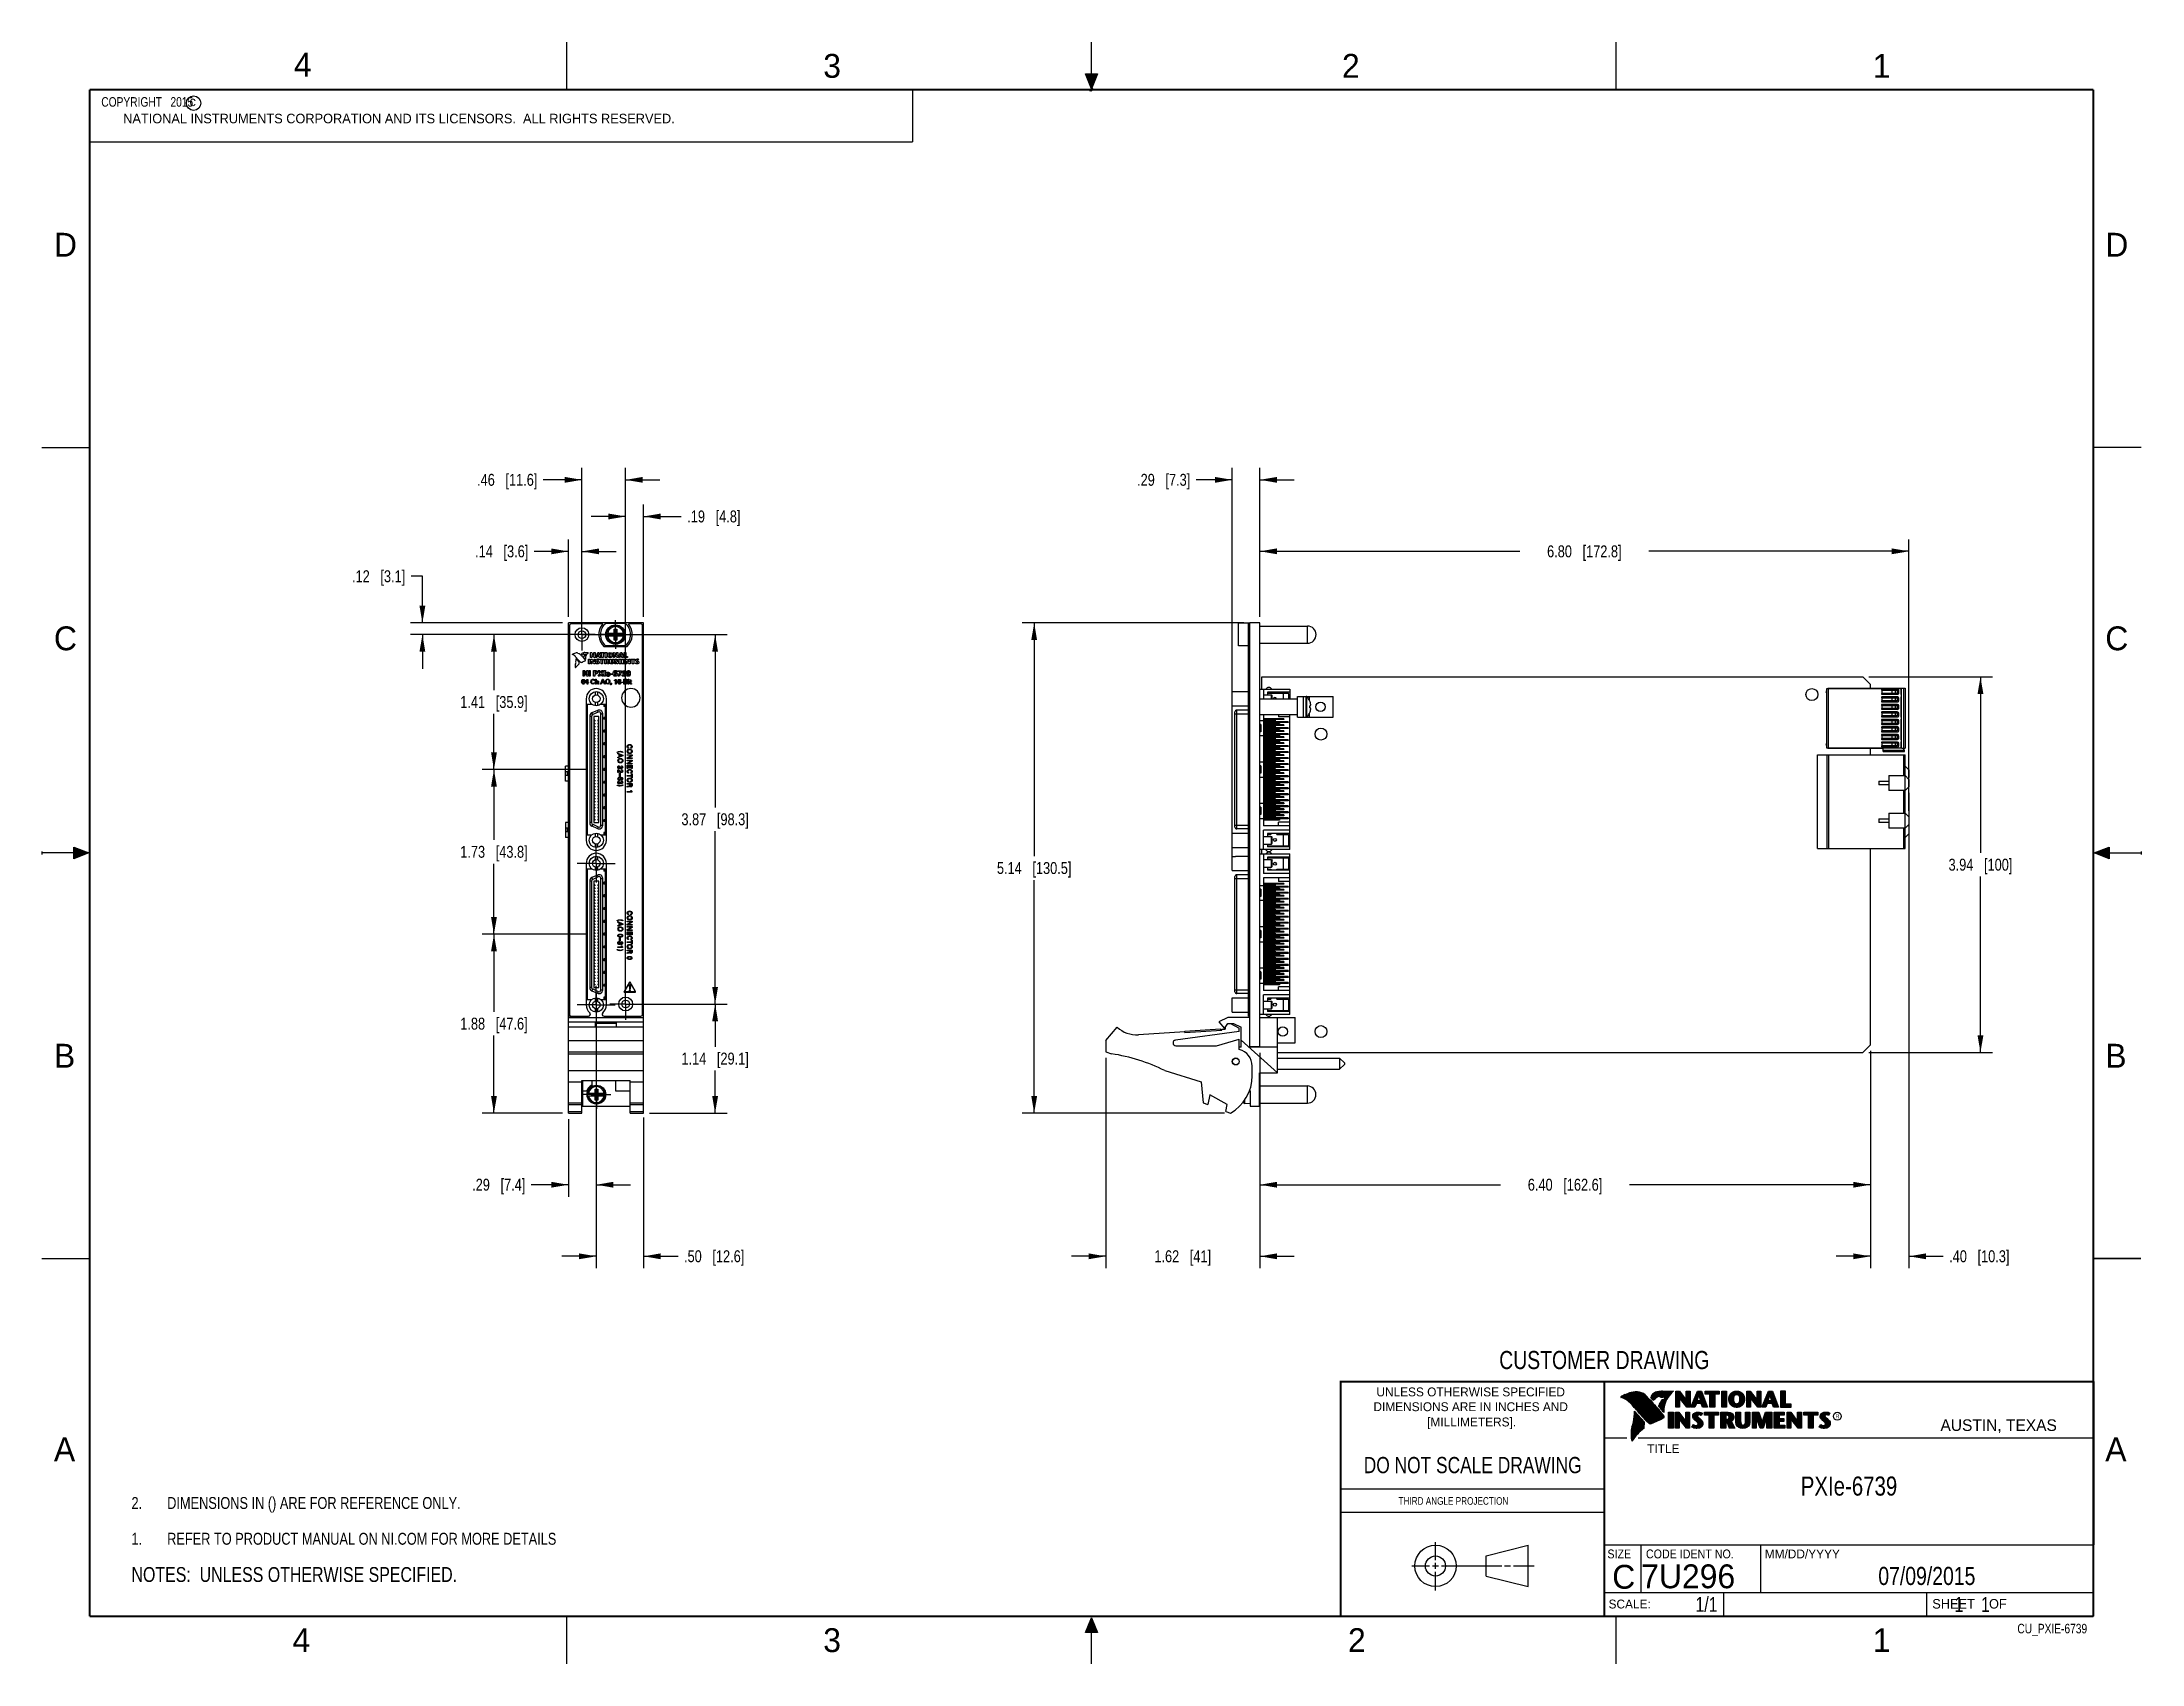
# Model space of a CAD drawing. Header units: inches. Extents: x 0 to 22, y 0 to 17.
import ezdxf

# ---------------------------------------------------------------- set-up
doc = ezdxf.new("R2010")
doc.units = ezdxf.units.IN
doc.header["$LTSCALE"] = 1.21
doc.header["$MEASUREMENT"] = 0
doc.linetypes.add('CENTER', pattern=[0.6, 0.375, -0.075, 0.075, -0.075])
doc.layers.get('0').update_dxf_attribs({"linetype": 'CONTINUOUS'})
for name, color, linetype in [('02___PRT_ALL_AXES', 7, 'CONTINUOUS'), ('5_ALL_CURVES', 7, 'CONTINUOUS'), ('DATUMCURVES', 7, 'CONTINUOUS'), ('DEFAULT_1', 7, 'CENTER'), ('DETAIL', 7, 'CONTINUOUS'), ('DIMENSIONS', 7, 'CONTINUOUS'), ('NOTE', 7, 'CONTINUOUS')]:
    doc.layers.add(name, color=color, linetype=linetype)
doc.styles.get("Standard").update_dxf_attribs({"font": 'txt', "width": 0.8})
doc.styles.add('TEXTSTYLE_2', font='txt')
doc.styles.add('TEXTSTYLE_3', font='txt', dxfattribs={"width": 0.9})
doc.dimstyles.new('DIMSTYLE_1', dxfattribs={"dimtxt": 0.125, "dimasz": 0.18, "dimexe": 0.125, "dimexo": 0.0625, "dimgap": 0.0625, "dimtad": 0, "dimtih": 1, "dimtoh": 1, "dimzin": 4, "dimdsep": 46, "dimtxsty": 'STANDARD', "dimblk": '_FILLED', "dimblk1": '_FILLED', "dimblk2": '_FILLED', "dimcen": 0.09, "dimadec": 0, "dimazin": 0, "dimtp": 0.005, "dimtm": 0.005, "dimtfac": 1, "dimtofl": 0, "dimtmove": 0, "dimatfit": 3, "dimldrblk": '_FILLED', "dimfxl": 1, "dimtolj": 1, "dimtzin": 4, "dimarcsym": 0})

msp = doc.modelspace()

# ---------------------------------------------------------------- texts
at = {"color": 2, "linetype": 'CONTINUOUS', "line_spacing_factor": 0.9}
for s, insert, char_height, width, attachment_point, style in [('4', (2.64, 16.887), 0.25, 0.25, 1, 'TEXTSTYLE_2'), ('3', (8.188, 16.875), 0.25, 0.25, 1, 'TEXTSTYLE_2'), ('2', (13.625, 16.875), 0.25, 0.25, 1, 'TEXTSTYLE_2'), ('1', (19.188, 16.875), 0.25, 0.25, 1, 'TEXTSTYLE_2'), ('c', (1.546, 16.428), 0.1, 0.1, 1, 'TEXTSTYLE_2'), ('NATIONAL INSTRUMENTS CORPORATION AND ITS LICENSORS.  ALL RIGHTS RESERVED.', (0.851, 16.248), 0.1, 7.3, 1, 'TEXTSTYLE_2'), ('D', (0.125, 15), 0.25, 0.25, 1, 'TEXTSTYLE_2'), ('D', (21.625, 15), 0.25, 0.25, 1, 'TEXTSTYLE_2'), ('C', (0.125, 10.875), 0.25, 0.25, 1, 'TEXTSTYLE_2'), ('C', (21.625, 10.875), 0.25, 0.25, 1, 'TEXTSTYLE_2'), ('B', (0.125, 6.5), 0.25, 0.25, 1, 'TEXTSTYLE_2'), ('B', (21.625, 6.5), 0.25, 0.25, 1, 'TEXTSTYLE_2'), ('UNLESS OTHERWISE SPECIFIED', (14.974, 2.898), 0.093, 2.418, 2, 'TEXTSTYLE_2'), ('DIMENSIONS ARE IN INCHES AND', (14.974, 2.743), 0.093, 2.604, 2, 'TEXTSTYLE_2'), ('[MILLIMETERS].', (14.984, 2.583), 0.093, 1.302, 2, 'TEXTSTYLE_2'), ('R', (18.797, 2.617), 0.0418, 0.04175, 1, 'TEXTSTYLE_2'), ('AUSTIN, TEXAS', (19.898, 2.564), 0.12158, 1.58049, 1, 'TEXTSTYLE_2'), ('A', (0.125, 2.375), 0.25, 0.25, 1, 'TEXTSTYLE_2'), ('TITLE', (16.824, 2.303), 0.093, 0.465, 1, 'TEXTSTYLE_2'), ('A', (21.625, 2.375), 0.25, 0.25, 1, 'TEXTSTYLE_2'), ('SIZE', (16.407, 1.2), 0.093, 0.3348, 1, 'TEXTSTYLE_3'), ('CODE IDENT NO.', (16.811, 1.2), 0.093, 1.1718, 1, 'TEXTSTYLE_3'), ('MM/DD/YYYY', (18.056, 1.2), 0.093, 0.93, 1, 'TEXTSTYLE_2'), ('SCALE:', (16.419, 0.675), 0.093, 0.558, 1, 'TEXTSTYLE_2'), ('SHEET    OF', (19.812, 0.681), 0.1, 1.1, 1, 'TEXTSTYLE_2'), ('4', (2.625, 0.375), 0.25, 0.25, 1, 'TEXTSTYLE_2'), ('3', (8.188, 0.375), 0.25, 0.25, 1, 'TEXTSTYLE_2'), ('2', (13.688, 0.375), 0.25, 0.25, 1, 'TEXTSTYLE_2'), ('1', (19.188, 0.375), 0.25, 0.25, 1, 'TEXTSTYLE_2')]:
    msp.add_mtext(s, dxfattribs=dict(at, insert=insert, char_height=char_height, width=width, attachment_point=attachment_point, style=style))
at = {"color": 7, "linetype": 'CONTINUOUS', "attachment_point": 2, "line_spacing_factor": 0.9}
for s, insert, char_height, width in [('CUSTOMER DRAWING', (16.374, 3.281), 0.19, 2.432), ('DO NOT SCALE DRAWING', (14.995, 2.17), 0.17, 2.72)]:
    msp.add_mtext(s, dxfattribs=dict(at, insert=insert, char_height=char_height, width=width))
at = {"color": 2, "linetype": 'CONTINUOUS', "insert": (14.218, 1.749), "char_height": 0.08, "width": 1.408, "attachment_point": 1, "line_spacing_factor": 0.9}
msp.add_mtext('THIRD ANGLE PROJECTION', dxfattribs=at)
at = {"color": 7, "linetype": 'CONTINUOUS', "char_height": 0.25, "line_spacing_factor": 0.9, "style": 'TEXTSTYLE_2'}
for s, insert, width, attachment_point in [('C', (16.578, 1.039), 0.25, 2), ('7U296', (16.761, 1.044), 1.25, 1)]:
    msp.add_mtext(s, dxfattribs=dict(at, insert=insert, width=width, attachment_point=attachment_point))
at = {"layer": 'DETAIL', "color": 2, "linetype": 'CONTINUOUS', "char_height": 0.1, "line_spacing_factor": 0.9}
for s, insert, width, attachment_point in [('  COPYRIGHT   2015', (0.562, 16.422), 1.44, 1), ('CU_PXIE-6739', (21.435, 0.421), 0.96, 3)]:
    msp.add_mtext(s, dxfattribs=dict(at, insert=insert, width=width, attachment_point=attachment_point))
at = {"layer": 'DETAIL', "color": 7, "linetype": 'CONTINUOUS', "line_spacing_factor": 0.9}
for s, insert, char_height, width, attachment_point in [('1/1', (17.562, 0.703), 0.1562, 0.375, 3), ('     1    1', (19.812, 0.703), 0.15625, 1.375, 1)]:
    msp.add_mtext(s, dxfattribs=dict(at, insert=insert, char_height=char_height, width=width, attachment_point=attachment_point))
at = {"layer": 'NOTE', "color": 7, "linetype": 'CONTINUOUS', "attachment_point": 2, "line_spacing_factor": 0.9}
for s, insert, char_height, width in [('PXIe-6739\\P ', (18.939, 1.965), 0.2, 1.44), ('07/09/2015 ', (19.755, 1.018), 0.19, 1.672)]:
    msp.add_mtext(s, dxfattribs=dict(at, insert=insert, char_height=char_height, width=width))

# ---------------------------------------------------------------- blocks, each defined once
blk = doc.blocks.new('SYMBOL_9_BL0', base_point=(3.625, 1.312))
at = {"color": 2, "linetype": 'CONTINUOUS', "width": 0.8}
for s, p in [('1.', (0.938, 1.25)), ('REFER TO PRODUCT MANUAL ON NI.COM FOR MORE DETAILS', (1.312, 1.25))]:
    blk.add_text(s, height=0.125, dxfattribs=at).set_placement(p)
blk = doc.blocks.new('_FILLED')
at = {"color": 0, "linetype": 'BYBLOCK'}
blk.add_solid([(0, 0), (-1, 0.17), (-1, -0.17)], dxfattribs=at)
blk = doc.blocks.new('*D0')
at = {"layer": 'DIMENSIONS', "color": 2, "linetype": 'CONTINUOUS'}
for p, q in [((12.596, 10.911), (10.274, 10.911)), ((10.399, 10.911), (10.399, 8.467)), ((10.399, 5.773), (10.399, 8.217)), ((12.392, 5.773), (10.274, 5.773))]:
    blk.add_line(p, q, dxfattribs=at)
at = {"layer": 'DIMENSIONS', "color": 2, "linetype": 'CONTINUOUS', "xscale": 0.18, "yscale": 0.18, "zscale": 0.18}
for p, rotation in [((10.399, 10.911), 90), ((10.399, 5.773), 270)]:
    blk.add_blockref('_FILLED', p, dxfattribs=dict(at, rotation=rotation))
at = {"layer": 'DIMENSIONS', "color": 2, "linetype": 'CONTINUOUS', "insert": (10.399, 8.405), "char_height": 0.125, "width": 1.225, "attachment_point": 2, "line_spacing_factor": 0.9}
blk.add_mtext('5.14{\\Ftxt.shx;\\W1.000000;\\H0.125000; }[130.5]', dxfattribs=at)
blk = doc.blocks.new('*D1')
at = {"layer": 'DIMENSIONS', "color": 2, "linetype": 'CONTINUOUS'}
for p, q in [((19.147, 10.346), (20.442, 10.346)), ((20.317, 10.346), (20.317, 8.503)), ((20.317, 6.409), (20.317, 8.253)), ((19.147, 6.409), (20.442, 6.409))]:
    blk.add_line(p, q, dxfattribs=at)
at = {"layer": 'DIMENSIONS', "color": 2, "linetype": 'CONTINUOUS', "xscale": 0.18, "yscale": 0.18, "zscale": 0.18}
for p, rotation in [((20.317, 10.346), 90), ((20.317, 6.409), 270)]:
    blk.add_blockref('_FILLED', p, dxfattribs=dict(at, rotation=rotation))
at = {"layer": 'DIMENSIONS', "color": 2, "linetype": 'CONTINUOUS', "insert": (20.317, 8.44), "char_height": 0.125, "width": 1.025, "attachment_point": 2, "line_spacing_factor": 0.9}
blk.add_mtext('3.94{\\Ftxt.shx;\\W1.000000;\\H0.125000; }[100]', dxfattribs=at)
blk = doc.blocks.new('*D2')
at = {"layer": 'DIMENSIONS', "color": 2, "linetype": 'CONTINUOUS'}
for p, q in [((12.764, 10.974), (12.764, 11.787)), ((19.567, 8.941), (19.567, 11.787)), ((12.764, 11.662), (15.49, 11.662)), ((19.567, 11.662), (16.84, 11.662))]:
    blk.add_line(p, q, dxfattribs=at)
at = {"layer": 'DIMENSIONS', "color": 2, "linetype": 'CONTINUOUS', "xscale": 0.18, "yscale": 0.18, "zscale": 0.18, "rotation": 180}
blk.add_blockref('_FILLED', (12.764, 11.662), dxfattribs=at)
at = {"layer": 'DIMENSIONS', "color": 2, "linetype": 'CONTINUOUS', "xscale": 0.18, "yscale": 0.18, "zscale": 0.18}
blk.add_blockref('_FILLED', (19.567, 11.662), dxfattribs=at)
at = {"layer": 'DIMENSIONS', "color": 2, "linetype": 'CONTINUOUS', "insert": (16.165, 11.724), "char_height": 0.125, "width": 1.225, "attachment_point": 2, "line_spacing_factor": 0.9}
blk.add_mtext('6.80{\\Ftxt.shx;\\W1.000000;\\H0.125000; }[172.8]', dxfattribs=at)
blk = doc.blocks.new('*D3')
at = {"layer": 'DIMENSIONS', "color": 2, "linetype": 'CONTINUOUS'}
for p, q in [((19.567, 9.131), (19.567, 4.148)), ((19.163, 6.425), (19.163, 4.148)), ((19.163, 4.273), (18.803, 4.273)), ((19.567, 4.273), (19.926, 4.273))]:
    blk.add_line(p, q, dxfattribs=at)
at = {"layer": 'DIMENSIONS', "color": 2, "linetype": 'CONTINUOUS', "xscale": 0.18, "yscale": 0.18, "zscale": 0.18}
blk.add_blockref('_FILLED', (19.163, 4.273), dxfattribs=at)
at = {"layer": 'DIMENSIONS', "color": 2, "linetype": 'CONTINUOUS', "xscale": 0.18, "yscale": 0.18, "zscale": 0.18, "rotation": 180}
blk.add_blockref('_FILLED', (19.567, 4.273), dxfattribs=at)
at = {"layer": 'DIMENSIONS', "color": 2, "linetype": 'CONTINUOUS', "insert": (19.989, 4.336), "char_height": 0.125, "width": 1.025, "attachment_point": 1, "line_spacing_factor": 0.9}
blk.add_mtext('.40{\\Ftxt.shx;\\W1.000000;\\H0.125000; }[10.3]', dxfattribs=at)
blk = doc.blocks.new('*D4')
at = {"layer": 'DIMENSIONS', "color": 2, "linetype": 'CONTINUOUS'}
for p, q in [((12.764, 6.406), (12.764, 4.898)), ((19.163, 6.425), (19.163, 4.898)), ((12.764, 5.023), (15.288, 5.023)), ((19.163, 5.023), (16.638, 5.023))]:
    blk.add_line(p, q, dxfattribs=at)
at = {"layer": 'DIMENSIONS', "color": 2, "linetype": 'CONTINUOUS', "xscale": 0.18, "yscale": 0.18, "zscale": 0.18, "rotation": 180}
blk.add_blockref('_FILLED', (12.764, 5.023), dxfattribs=at)
at = {"layer": 'DIMENSIONS', "color": 2, "linetype": 'CONTINUOUS', "xscale": 0.18, "yscale": 0.18, "zscale": 0.18}
blk.add_blockref('_FILLED', (19.163, 5.023), dxfattribs=at)
at = {"layer": 'DIMENSIONS', "color": 2, "linetype": 'CONTINUOUS', "insert": (15.963, 5.086), "char_height": 0.125, "width": 1.225, "attachment_point": 2, "line_spacing_factor": 0.9}
blk.add_mtext('6.40{\\Ftxt.shx;\\W1.000000;\\H0.125000; }[162.6]', dxfattribs=at)
blk = doc.blocks.new('*D5')
at = {"layer": 'DIMENSIONS', "color": 2, "linetype": 'CONTINUOUS'}
for p, q in [((12.764, 6.406), (12.764, 4.148)), ((11.149, 6.353), (11.149, 4.148)), ((11.149, 4.273), (10.789, 4.273)), ((12.764, 4.273), (13.124, 4.273))]:
    blk.add_line(p, q, dxfattribs=at)
at = {"layer": 'DIMENSIONS', "color": 2, "linetype": 'CONTINUOUS', "xscale": 0.18, "yscale": 0.18, "zscale": 0.18}
blk.add_blockref('_FILLED', (11.149, 4.273), dxfattribs=at)
at = {"layer": 'DIMENSIONS', "color": 2, "linetype": 'CONTINUOUS', "xscale": 0.18, "yscale": 0.18, "zscale": 0.18, "rotation": 180}
blk.add_blockref('_FILLED', (12.764, 4.273), dxfattribs=at)
at = {"layer": 'DIMENSIONS', "color": 2, "linetype": 'CONTINUOUS', "insert": (11.956, 4.336), "char_height": 0.125, "width": 0.925, "attachment_point": 2, "line_spacing_factor": 0.9}
blk.add_mtext('1.62{\\Ftxt.shx;\\W1.000000;\\H0.125000; }[41]', dxfattribs=at)
blk = doc.blocks.new('*D6')
at = {"layer": 'DIMENSIONS', "color": 2, "linetype": 'CONTINUOUS'}
for p, q in [((12.474, 12.411), (12.098, 12.411)), ((12.474, 8.454), (12.474, 12.536)), ((12.764, 10.974), (12.764, 12.536)), ((12.764, 12.411), (13.124, 12.411))]:
    blk.add_line(p, q, dxfattribs=at)
at = {"layer": 'DIMENSIONS', "color": 2, "linetype": 'CONTINUOUS', "xscale": 0.18, "yscale": 0.18, "zscale": 0.18}
blk.add_blockref('_FILLED', (12.474, 12.411), dxfattribs=at)
at = {"layer": 'DIMENSIONS', "color": 2, "linetype": 'CONTINUOUS', "xscale": 0.18, "yscale": 0.18, "zscale": 0.18, "rotation": 180}
blk.add_blockref('_FILLED', (12.764, 12.411), dxfattribs=at)
at = {"layer": 'DIMENSIONS', "color": 2, "linetype": 'CONTINUOUS', "insert": (12.035, 12.474), "char_height": 0.125, "width": 0.925, "attachment_point": 3, "line_spacing_factor": 0.9}
blk.add_mtext('.29{\\Ftxt.shx;\\W1.000000;\\H0.125000; }[7.3]', dxfattribs=at)
blk = doc.blocks.new('*D7')
at = {"layer": 'DIMENSIONS', "color": 2, "linetype": 'CONTINUOUS'}
for p, q in [((5.72, 7.649), (4.612, 7.649)), ((4.737, 7.649), (4.737, 6.836)), ((4.737, 5.773), (4.737, 6.586)), ((5.455, 5.773), (4.612, 5.773))]:
    blk.add_line(p, q, dxfattribs=at)
at = {"layer": 'DIMENSIONS', "color": 2, "linetype": 'CONTINUOUS', "xscale": 0.18, "yscale": 0.18, "zscale": 0.18}
for p, rotation in [((4.737, 7.649), 90), ((4.737, 5.773), 270)]:
    blk.add_blockref('_FILLED', p, dxfattribs=dict(at, rotation=rotation))
at = {"layer": 'DIMENSIONS', "color": 2, "linetype": 'CONTINUOUS', "insert": (4.737, 6.774), "char_height": 0.125, "width": 1.125, "attachment_point": 2, "line_spacing_factor": 0.9}
blk.add_mtext('1.88{\\Ftxt.shx;\\W1.000000;\\H0.125000; }[47.6]', dxfattribs=at)
blk = doc.blocks.new('*D8')
at = {"layer": 'DIMENSIONS', "color": 2, "linetype": 'CONTINUOUS'}
for p, q in [((5.809, 7.03), (5.809, 4.898)), ((5.517, 5.711), (5.517, 4.898)), ((5.517, 5.023), (5.128, 5.023)), ((5.809, 5.023), (6.169, 5.023))]:
    blk.add_line(p, q, dxfattribs=at)
at = {"layer": 'DIMENSIONS', "color": 2, "linetype": 'CONTINUOUS', "xscale": 0.18, "yscale": 0.18, "zscale": 0.18}
blk.add_blockref('_FILLED', (5.517, 5.023), dxfattribs=at)
at = {"layer": 'DIMENSIONS', "color": 2, "linetype": 'CONTINUOUS', "xscale": 0.18, "yscale": 0.18, "zscale": 0.18, "rotation": 180}
blk.add_blockref('_FILLED', (5.809, 5.023), dxfattribs=at)
at = {"layer": 'DIMENSIONS', "color": 2, "linetype": 'CONTINUOUS', "insert": (5.066, 5.086), "char_height": 0.125, "width": 0.925, "attachment_point": 3, "line_spacing_factor": 0.9}
blk.add_mtext('.29{\\Ftxt.shx;\\W1.000000;\\H0.125000; }[7.4]', dxfattribs=at)
blk = doc.blocks.new('*D9')
at = {"layer": 'DIMENSIONS', "color": 2, "linetype": 'CONTINUOUS'}
for p, q in [((5.809, 6.645), (5.809, 4.148)), ((6.305, 5.729), (6.305, 4.148)), ((5.809, 4.273), (5.449, 4.273)), ((6.305, 4.273), (6.666, 4.273))]:
    blk.add_line(p, q, dxfattribs=at)
at = {"layer": 'DIMENSIONS', "color": 2, "linetype": 'CONTINUOUS', "xscale": 0.18, "yscale": 0.18, "zscale": 0.18}
blk.add_blockref('_FILLED', (5.809, 4.273), dxfattribs=at)
at = {"layer": 'DIMENSIONS', "color": 2, "linetype": 'CONTINUOUS', "xscale": 0.18, "yscale": 0.18, "zscale": 0.18, "rotation": 180}
blk.add_blockref('_FILLED', (6.305, 4.273), dxfattribs=at)
at = {"layer": 'DIMENSIONS', "color": 2, "linetype": 'CONTINUOUS', "insert": (6.729, 4.336), "char_height": 0.125, "width": 1.025, "attachment_point": 1, "line_spacing_factor": 0.9}
blk.add_mtext('.50{\\Ftxt.shx;\\W1.000000;\\H0.125000; }[12.6]', dxfattribs=at)
blk = doc.blocks.new('*D10')
at = {"layer": 'DIMENSIONS', "color": 2, "linetype": 'CONTINUOUS'}
for p, q in [((5.72, 9.375), (4.612, 9.375)), ((4.737, 9.375), (4.737, 8.637)), ((4.737, 7.649), (4.737, 8.387)), ((5.72, 7.649), (4.612, 7.649))]:
    blk.add_line(p, q, dxfattribs=at)
at = {"layer": 'DIMENSIONS', "color": 2, "linetype": 'CONTINUOUS', "xscale": 0.18, "yscale": 0.18, "zscale": 0.18}
for p, rotation in [((4.737, 9.375), 90), ((4.737, 7.649), 270)]:
    blk.add_blockref('_FILLED', p, dxfattribs=dict(at, rotation=rotation))
at = {"layer": 'DIMENSIONS', "color": 2, "linetype": 'CONTINUOUS', "insert": (4.737, 8.575), "char_height": 0.125, "width": 1.125, "attachment_point": 2, "line_spacing_factor": 0.9}
blk.add_mtext('1.73{\\Ftxt.shx;\\W1.000000;\\H0.125000; }[43.8]', dxfattribs=at)
blk = doc.blocks.new('*D11')
at = {"layer": 'DIMENSIONS', "color": 2, "linetype": 'CONTINUOUS'}
for p, q in [((5.799, 10.789), (4.612, 10.789)), ((4.737, 10.789), (4.737, 10.207)), ((4.737, 9.375), (4.737, 9.957)), ((5.72, 9.375), (4.612, 9.375))]:
    blk.add_line(p, q, dxfattribs=at)
at = {"layer": 'DIMENSIONS', "color": 2, "linetype": 'CONTINUOUS', "xscale": 0.18, "yscale": 0.18, "zscale": 0.18}
for p, rotation in [((4.737, 10.789), 90), ((4.737, 9.375), 270)]:
    blk.add_blockref('_FILLED', p, dxfattribs=dict(at, rotation=rotation))
at = {"layer": 'DIMENSIONS', "color": 2, "linetype": 'CONTINUOUS', "insert": (4.737, 10.145), "char_height": 0.125, "width": 1.125, "attachment_point": 2, "line_spacing_factor": 0.9}
blk.add_mtext('1.41{\\Ftxt.shx;\\W1.000000;\\H0.125000; }[35.9]', dxfattribs=at)
blk = doc.blocks.new('*D12')
at = {"layer": 'DIMENSIONS', "color": 2, "linetype": 'CONTINUOUS'}
for p, q in [((3.987, 11.4), (3.87, 11.4)), ((3.987, 10.911), (3.987, 11.4)), ((5.455, 10.911), (3.862, 10.911)), ((5.799, 10.789), (3.862, 10.789)), ((3.987, 10.789), (3.987, 10.429))]:
    blk.add_line(p, q, dxfattribs=at)
at = {"layer": 'DIMENSIONS', "color": 2, "linetype": 'CONTINUOUS', "xscale": 0.18, "yscale": 0.18, "zscale": 0.18}
for p, rotation in [((3.987, 10.911), 270), ((3.987, 10.789), 90)]:
    blk.add_blockref('_FILLED', p, dxfattribs=dict(at, rotation=rotation))
at = {"layer": 'DIMENSIONS', "color": 2, "linetype": 'CONTINUOUS', "insert": (3.807, 11.463), "char_height": 0.125, "width": 0.925, "attachment_point": 3, "line_spacing_factor": 0.9}
blk.add_mtext('.12{\\Ftxt.shx;\\W1.000000;\\H0.125000; }[3.1]', dxfattribs=at)
blk = doc.blocks.new('*D13')
at = {"layer": 'DIMENSIONS', "color": 2, "linetype": 'CONTINUOUS'}
for p, q in [((6.18, 6.917), (7.18, 6.917)), ((7.055, 6.917), (7.055, 6.47)), ((7.055, 5.773), (7.055, 6.22)), ((6.368, 5.773), (7.18, 5.773))]:
    blk.add_line(p, q, dxfattribs=at)
at = {"layer": 'DIMENSIONS', "color": 2, "linetype": 'CONTINUOUS', "xscale": 0.18, "yscale": 0.18, "zscale": 0.18}
for p, rotation in [((7.055, 6.917), 90), ((7.055, 5.773), 270)]:
    blk.add_blockref('_FILLED', p, dxfattribs=dict(at, rotation=rotation))
at = {"layer": 'DIMENSIONS', "color": 2, "linetype": 'CONTINUOUS', "insert": (7.055, 6.408), "char_height": 0.125, "width": 1.125, "attachment_point": 2, "line_spacing_factor": 0.9}
blk.add_mtext('1.14{\\Ftxt.shx;\\W1.000000;\\H0.125000; }[29.1]', dxfattribs=at)
blk = doc.blocks.new('*D14')
at = {"layer": 'DIMENSIONS', "color": 2, "linetype": 'CONTINUOUS'}
for p, q in [((5.722, 10.789), (7.18, 10.789)), ((7.055, 10.789), (7.055, 8.978)), ((7.055, 6.917), (7.055, 8.728)), ((6.18, 6.917), (7.18, 6.917))]:
    blk.add_line(p, q, dxfattribs=at)
at = {"layer": 'DIMENSIONS', "color": 2, "linetype": 'CONTINUOUS', "xscale": 0.18, "yscale": 0.18, "zscale": 0.18}
for p, rotation in [((7.055, 10.789), 90), ((7.055, 6.917), 270)]:
    blk.add_blockref('_FILLED', p, dxfattribs=dict(at, rotation=rotation))
at = {"layer": 'DIMENSIONS', "color": 2, "linetype": 'CONTINUOUS', "insert": (7.055, 8.916), "char_height": 0.125, "width": 1.125, "attachment_point": 2, "line_spacing_factor": 0.9}
blk.add_mtext('3.87{\\Ftxt.shx;\\W1.000000;\\H0.125000; }[98.3]', dxfattribs=at)
blk = doc.blocks.new('*D15')
at = {"layer": 'DIMENSIONS', "color": 2, "linetype": 'CONTINUOUS'}
for p, q in [((5.517, 10.974), (5.517, 11.786)), ((5.659, 10.852), (5.659, 11.786)), ((5.517, 11.661), (5.159, 11.661)), ((5.659, 11.661), (6.019, 11.661))]:
    blk.add_line(p, q, dxfattribs=at)
at = {"layer": 'DIMENSIONS', "color": 2, "linetype": 'CONTINUOUS', "xscale": 0.18, "yscale": 0.18, "zscale": 0.18}
blk.add_blockref('_FILLED', (5.517, 11.661), dxfattribs=at)
at = {"layer": 'DIMENSIONS', "color": 2, "linetype": 'CONTINUOUS', "xscale": 0.18, "yscale": 0.18, "zscale": 0.18, "rotation": 180}
blk.add_blockref('_FILLED', (5.659, 11.661), dxfattribs=at)
at = {"layer": 'DIMENSIONS', "color": 2, "linetype": 'CONTINUOUS', "insert": (5.097, 11.724), "char_height": 0.125, "width": 0.925, "attachment_point": 3, "line_spacing_factor": 0.9}
blk.add_mtext('.14{\\Ftxt.shx;\\W1.000000;\\H0.125000; }[3.6]', dxfattribs=at)
blk = doc.blocks.new('*D16')
at = {"layer": 'DIMENSIONS', "color": 2, "linetype": 'CONTINUOUS'}
for p, q in [((5.659, 12.411), (5.254, 12.411)), ((5.659, 10.852), (5.659, 12.536)), ((6.117, 6.98), (6.117, 12.536)), ((6.117, 12.411), (6.477, 12.411))]:
    blk.add_line(p, q, dxfattribs=at)
at = {"layer": 'DIMENSIONS', "color": 2, "linetype": 'CONTINUOUS', "xscale": 0.18, "yscale": 0.18, "zscale": 0.18}
blk.add_blockref('_FILLED', (5.659, 12.411), dxfattribs=at)
at = {"layer": 'DIMENSIONS', "color": 2, "linetype": 'CONTINUOUS', "xscale": 0.18, "yscale": 0.18, "zscale": 0.18, "rotation": 180}
blk.add_blockref('_FILLED', (6.117, 12.411), dxfattribs=at)
at = {"layer": 'DIMENSIONS', "color": 2, "linetype": 'CONTINUOUS', "insert": (5.192, 12.474), "char_height": 0.125, "width": 1.025, "attachment_point": 3, "line_spacing_factor": 0.9}
blk.add_mtext('.46{\\Ftxt.shx;\\W1.000000;\\H0.125000; }[11.6]', dxfattribs=at)
blk = doc.blocks.new('*D17')
at = {"layer": 'DIMENSIONS', "color": 2, "linetype": 'CONTINUOUS'}
for p, q in [((6.117, 6.98), (6.117, 12.152)), ((6.305, 10.974), (6.305, 12.152)), ((6.117, 12.027), (5.757, 12.027)), ((6.305, 12.027), (6.7, 12.027))]:
    blk.add_line(p, q, dxfattribs=at)
at = {"layer": 'DIMENSIONS', "color": 2, "linetype": 'CONTINUOUS', "xscale": 0.18, "yscale": 0.18, "zscale": 0.18}
blk.add_blockref('_FILLED', (6.117, 12.027), dxfattribs=at)
at = {"layer": 'DIMENSIONS', "color": 2, "linetype": 'CONTINUOUS', "xscale": 0.18, "yscale": 0.18, "zscale": 0.18, "rotation": 180}
blk.add_blockref('_FILLED', (6.305, 12.027), dxfattribs=at)
at = {"layer": 'DIMENSIONS', "color": 2, "linetype": 'CONTINUOUS', "insert": (6.763, 12.09), "char_height": 0.125, "width": 0.925, "attachment_point": 1, "line_spacing_factor": 0.9}
blk.add_mtext('.19{\\Ftxt.shx;\\W1.000000;\\H0.125000; }[4.8]', dxfattribs=at)
blk = doc.blocks.new('SYMBOL_4_BL1', base_point=(3.1215, 0.9375))
at = {"layer": 'DETAIL', "color": 2, "linetype": 'CONTINUOUS', "width": 0.8}
blk.add_text('NOTES:  UNLESS OTHERWISE SPECIFIED.', height=0.156, dxfattribs=at).set_placement((0.9375, 0.8595))
blk = doc.blocks.new('SYMBOL_13_BL2', base_point=(3.125, 1.687))
at = {"layer": 'DETAIL', "color": 2, "linetype": 'CONTINUOUS', "width": 0.8}
for s, p in [('2.', (0.938, 1.625)), ('DIMENSIONS IN () ARE FOR REFERENCE ONLY.', (1.312, 1.625))]:
    blk.add_text(s, height=0.125, dxfattribs=at).set_placement(p)

# ---------------------------------------------------------------- dimensions: what is measured, and where the dimension line sits
at = {"layer": 'DIMENSIONS', "color": 2, "linetype": 'CONTINUOUS'}
for base, p1, p2, picture, middle in [((6.117, 12.411), (5.659, 10.789), (6.117, 6.917), '*D16', (4.679, 12.411)), ((5.659, 11.661), (5.517, 10.911), (5.659, 10.789), '*D15', (4.634, 11.661)), ((19.567, 11.662), (12.764, 10.911), (19.567, 8.878), '*D2', (16.165, 11.662)), ((19.567, 4.273), (19.163, 6.488), (19.567, 9.193), '*D3', (20.501, 4.273)), ((5.809, 5.023), (5.517, 5.773), (5.809, 7.092), '*D8', (4.603, 5.023)), ((6.305, 4.273), (5.809, 6.707), (6.305, 5.791), '*D9', (7.241, 4.273))]:
    dim = msp.add_linear_dim(base=base, p1=p1, p2=p2, dimstyle='DIMSTYLE_1', dxfattribs=at)
    dim.commit()
    dim.dimension.update_dxf_attribs({"geometry": picture, "text_midpoint": middle, "dimtype": 160})
for base, p1, p2, angle, picture, middle in [((12.474, 12.411), (12.764, 10.911), (12.474, 8.391), 180, '*D6', (11.573, 12.411)), ((6.117, 12.027), (6.305, 10.911), (6.117, 6.917), 180, '*D17', (7.225, 12.027)), ((3.987, 10.911), (5.862, 10.789), (5.517, 10.911), 90, '*D12', (3.345, 11.4)), ((4.737, 9.375), (5.862, 10.789), (5.783, 9.375), 270, '*D11', (4.737, 10.082)), ((7.055, 10.789), (6.117, 6.917), (5.659, 10.789), 90, '*D14', (7.055, 8.853)), ((10.399, 5.773), (12.659, 10.911), (12.455, 5.773), 270, '*D0', (10.399, 8.342)), ((20.317, 6.409), (19.084, 10.346), (19.084, 6.409), 270, '*D1', (20.317, 8.378)), ((4.737, 9.375), (5.783, 7.649), (5.783, 9.375), 90, '*D10', (4.737, 8.512)), ((4.737, 7.649), (5.517, 5.773), (5.783, 7.649), 90, '*D7', (4.737, 6.711)), ((7.055, 6.917), (6.305, 5.773), (6.117, 6.917), 90, '*D13', (7.055, 6.345)), ((11.148500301, 4.273327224), (12.763500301, 6.468237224), (11.148500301, 6.415327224), 180, '*D5', (11.956000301, 4.273327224)), ((12.764, 5.023), (19.163, 6.488), (12.764, 6.468), 180, '*D4', (15.963, 5.023))]:
    dim = msp.add_linear_dim(base=base, p1=p1, p2=p2, angle=angle, dimstyle='DIMSTYLE_1', dxfattribs=at)
    dim.commit()
    dim.dimension.update_dxf_attribs({"geometry": picture, "text_midpoint": middle, "dimtype": 160})

# ---------------------------------------------------------------- hatches: boundary and pattern name
at = {"linetype": 'CONTINUOUS'}
for points in [[(11, 16.51), (10.938, 16.666), (11.062, 16.666)], [(0.334, 8.562), (0.49, 8.5), (0.334, 8.438)], [(21.666, 8.562), (21.666, 8.438), (21.51, 8.5)], [(10.938, 0.329), (11, 0.485), (11.062, 0.329)]]:
    msp.add_hatch(color=2, dxfattribs=at).paths.add_polyline_path(points)

# ---------------------------------------------------------------- linework, layer by layer
at = {"color": 2, "linetype": 'CONTINUOUS'}
for p, q in [((5.5, 16.5), (5.5, 17)), ((11, 16.485), (11, 17)), ((16.5, 16.5), (16.5, 17)), ((11, 16.51), (10.938, 16.666)), ((10.938, 16.666), (11.062, 16.666)), ((11.015, 16.515), (10.985, 16.485)), ((10.985, 16.485), (11, 16.515)), ((11.062, 16.666), (11, 16.51)), ((11, 16.485), (11.015, 16.515)), ((0.5, 16.5), (9.125, 16.5)), ((0.5, 16.5), (0.5, 15.953)), ((9.125, 16.5), (9.125, 15.953)), ((0.5, 15.953), (9.125, 15.953)), ((0, 12.75), (0.5, 12.75)), ((22, 12.75), (21.5, 12.75)), ((0, 8.515), (0, 8.485)), ((0.49, 8.5), (0, 8.5)), ((0.334, 8.438), (0.334, 8.562)), ((0.334, 8.562), (0.49, 8.5)), ((0.49, 8.5), (0.334, 8.438)), ((21.51, 8.5), (21.666, 8.562)), ((21.51, 8.5), (22, 8.5)), ((21.666, 8.438), (21.51, 8.5)), ((21.666, 8.562), (21.666, 8.438)), ((22, 8.515), (22, 8.485)), ((0, 4.25), (0.5, 4.25)), ((16.374, 2.96), (21.504, 2.96)), ((16.374, 2.96), (16.374, 1.25)), ((16.375, 2.96), (21.5, 2.96)), ((21.504, 2.96), (21.504, 1.25)), ((16.558, 2.796), (16.558, 2.799)), ((16.565, 2.794), (16.565, 2.803)), ((16.571, 2.791), (16.571, 2.808)), ((16.578, 2.788), (16.578, 2.812)), ((16.585, 2.785), (16.585, 2.815)), ((16.592, 2.781), (16.592, 2.819)), ((16.599, 2.778), (16.599, 2.822)), ((16.606, 2.774), (16.606, 2.825)), ((16.612, 2.77), (16.612, 2.828)), ((16.619, 2.765), (16.619, 2.83)), ((16.626, 2.76), (16.626, 2.832)), ((16.633, 2.755), (16.633, 2.835)), ((16.64, 2.749), (16.64, 2.837)), ((16.647, 2.743), (16.647, 2.839)), ((16.653, 2.737), (16.653, 2.84)), ((16.66, 2.729), (16.66, 2.842)), ((16.667, 2.722), (16.667, 2.844)), ((16.674, 2.715), (16.674, 2.845)), ((16.681, 2.707), (16.681, 2.846)), ((16.687, 2.699), (16.687, 2.847)), ((16.794, 2.533), (16.692, 2.649)), ((16.694, 2.692), (16.694, 2.847)), ((16.701, 2.684), (16.701, 2.847)), ((16.708, 2.676), (16.708, 2.847)), ((16.715, 2.669), (16.715, 2.847)), ((16.722, 2.661), (16.722, 2.846)), ((16.728, 2.653), (16.728, 2.846)), ((16.735, 2.645), (16.735, 2.844)), ((16.742, 2.637), (16.742, 2.843)), ((16.749, 2.629), (16.749, 2.842)), ((16.756, 2.62), (16.756, 2.84)), ((16.763, 2.612), (16.763, 2.838)), ((16.769, 2.605), (16.769, 2.835)), ((16.776, 2.597), (16.776, 2.832)), ((16.783, 2.589), (16.783, 2.828)), ((16.79, 2.581), (16.79, 2.824)), ((16.797, 2.574), (16.797, 2.819)), ((16.804, 2.567), (16.804, 2.814)), ((16.81, 2.559), (16.81, 2.807)), ((16.817, 2.552), (16.817, 2.8)), ((16.824, 2.545), (16.824, 2.792)), ((16.831, 2.538), (16.831, 2.785)), ((16.838, 2.531), (16.838, 2.778)), ((16.844, 2.526), (16.844, 2.771)), ((16.851, 2.523), (16.851, 2.764)), ((16.858, 2.522), (16.858, 2.757)), ((16.886, 2.766), (16.863, 2.794)), ((16.865, 2.524), (16.865, 2.749)), ((16.888, 2.772), (16.868, 2.795)), ((16.872, 2.791), (16.872, 2.809)), ((16.872, 2.527), (16.872, 2.742)), ((16.879, 2.783), (16.879, 2.821)), ((16.879, 2.53), (16.879, 2.735)), ((16.885, 2.775), (16.885, 2.828)), ((16.885, 2.533), (16.885, 2.727)), ((16.892, 2.775), (16.892, 2.833)), ((16.892, 2.536), (16.892, 2.719)), ((16.899, 2.779), (16.899, 2.837)), ((16.899, 2.539), (16.899, 2.71)), ((16.906, 2.784), (16.906, 2.841)), ((16.906, 2.542), (16.906, 2.702)), ((16.913, 2.79), (16.913, 2.844)), ((16.913, 2.545), (16.913, 2.694)), ((16.92, 2.797), (16.92, 2.846)), ((16.92, 2.548), (16.92, 2.686)), ((16.926, 2.802), (16.926, 2.848)), ((16.926, 2.551), (16.926, 2.677)), ((16.933, 2.805), (16.933, 2.849)), ((16.933, 2.554), (16.933, 2.669)), ((16.94, 2.808), (16.94, 2.85)), ((16.94, 2.557), (16.94, 2.661)), ((16.962, 2.68), (16.943, 2.701)), ((16.947, 2.808), (16.947, 2.851)), ((16.947, 2.561), (16.947, 2.653)), ((16.965, 2.683), (16.949, 2.701)), ((16.954, 2.807), (16.954, 2.852)), ((16.954, 2.696), (16.954, 2.711)), ((16.954, 2.564), (16.954, 2.644)), ((16.961, 2.805), (16.961, 2.852)), ((16.961, 2.688), (16.961, 2.727)), ((16.967, 2.803), (16.967, 2.853)), ((16.967, 2.68), (16.967, 2.744)), ((16.974, 2.803), (16.974, 2.854)), ((16.974, 2.672), (16.974, 2.757)), ((16.981, 2.802), (16.981, 2.854)), ((16.981, 2.664), (16.981, 2.763)), ((16.984, 2.859), (17.1, 2.861)), ((16.984, 2.854), (17.087, 2.856)), ((16.988, 2.802), (16.988, 2.854)), ((16.988, 2.656), (16.988, 2.767)), ((16.995, 2.802), (16.995, 2.854)), ((16.995, 2.675), (16.995, 2.768)), ((16.999, 2.637), (16.995, 2.642)), ((17.002, 2.801), (17.002, 2.854)), ((17.002, 2.719), (17.002, 2.769)), ((17.008, 2.796), (17.008, 2.855)), ((17.008, 2.739), (17.008, 2.77)), ((17.015, 2.755), (17.015, 2.855)), ((17.022, 2.769), (17.022, 2.855)), ((17.029, 2.782), (17.029, 2.855)), ((17.036, 2.793), (17.036, 2.855)), ((17.042, 2.804), (17.042, 2.855)), ((17.049, 2.813), (17.049, 2.855)), ((17.056, 2.822), (17.056, 2.855)), ((17.063, 2.83), (17.063, 2.855)), ((17.07, 2.838), (17.07, 2.855)), ((17.077, 2.845), (17.077, 2.856)), ((17.124, 2.859), (17.161, 2.859)), ((17.124, 2.691), (17.124, 2.859)), ((17.164, 2.691), (17.124, 2.691)), ((17.129, 2.854), (17.158, 2.854)), ((17.129, 2.696), (17.129, 2.854)), ((17.159, 2.696), (17.129, 2.696)), ((17.138, 2.696), (17.138, 2.854)), ((17.145, 2.696), (17.145, 2.854)), ((17.151, 2.696), (17.151, 2.854)), ((17.158, 2.854), (17.238, 2.749)), ((17.159, 2.804), (17.158, 2.854)), ((17.242, 2.696), (17.159, 2.804)), ((17.159, 2.804), (17.159, 2.696)), ((17.161, 2.859), (17.233, 2.764)), ((17.239, 2.691), (17.164, 2.79)), ((17.164, 2.79), (17.164, 2.691)), ((17.165, 2.797), (17.165, 2.846)), ((17.171, 2.788), (17.171, 2.837)), ((17.178, 2.779), (17.178, 2.828)), ((17.185, 2.77), (17.185, 2.82)), ((17.191, 2.762), (17.191, 2.811)), ((17.198, 2.753), (17.198, 2.802)), ((17.205, 2.744), (17.205, 2.793)), ((17.211, 2.736), (17.211, 2.784)), ((17.218, 2.727), (17.218, 2.776)), ((17.225, 2.718), (17.225, 2.767)), ((17.232, 2.71), (17.232, 2.758)), ((17.233, 2.859), (17.273, 2.859)), ((17.233, 2.764), (17.233, 2.859)), ((17.238, 2.854), (17.268, 2.854)), ((17.238, 2.749), (17.238, 2.854)), ((17.238, 2.701), (17.238, 2.749)), ((17.273, 2.691), (17.239, 2.691)), ((17.268, 2.696), (17.242, 2.696)), ((17.245, 2.696), (17.245, 2.854)), ((17.252, 2.696), (17.252, 2.854)), ((17.258, 2.696), (17.258, 2.854)), ((17.265, 2.696), (17.265, 2.854)), ((17.268, 2.854), (17.268, 2.696)), ((17.273, 2.859), (17.273, 2.691)), ((17.283, 2.692), (17.352, 2.859)), ((17.323, 2.692), (17.283, 2.692)), ((17.29, 2.696), (17.355, 2.854)), ((17.319, 2.696), (17.29, 2.696)), ((17.298, 2.696), (17.298, 2.716)), ((17.305, 2.696), (17.305, 2.732)), ((17.312, 2.696), (17.312, 2.749)), ((17.318, 2.696), (17.318, 2.765)), ((17.336, 2.736), (17.319, 2.696)), ((17.339, 2.732), (17.323, 2.692)), ((17.325, 2.71), (17.325, 2.781)), ((17.332, 2.727), (17.332, 2.798)), ((17.394, 2.736), (17.336, 2.736)), ((17.338, 2.736), (17.338, 2.814)), ((17.39, 2.732), (17.339, 2.732)), ((17.341, 2.753), (17.362, 2.823)), ((17.389, 2.753), (17.341, 2.753)), ((17.345, 2.767), (17.345, 2.83)), ((17.345, 2.736), (17.345, 2.753)), ((17.347, 2.758), (17.366, 2.818)), ((17.383, 2.758), (17.347, 2.758)), ((17.352, 2.859), (17.394, 2.859)), ((17.352, 2.788), (17.352, 2.847)), ((17.352, 2.736), (17.352, 2.753)), ((17.355, 2.854), (17.39, 2.854)), ((17.358, 2.81), (17.358, 2.854)), ((17.358, 2.736), (17.358, 2.753)), ((17.362, 2.823), (17.37, 2.823)), ((17.365, 2.823), (17.365, 2.854)), ((17.365, 2.736), (17.365, 2.753)), ((17.366, 2.818), (17.366, 2.818)), ((17.366, 2.818), (17.383, 2.758)), ((17.37, 2.823), (17.389, 2.753)), ((17.372, 2.817), (17.372, 2.854)), ((17.372, 2.736), (17.372, 2.753)), ((17.378, 2.792), (17.378, 2.854)), ((17.378, 2.736), (17.378, 2.753)), ((17.385, 2.768), (17.385, 2.854)), ((17.385, 2.736), (17.385, 2.753)), ((17.39, 2.854), (17.45, 2.696)), ((17.404, 2.692), (17.39, 2.732)), ((17.392, 2.736), (17.392, 2.851)), ((17.394, 2.859), (17.457, 2.692)), ((17.407, 2.696), (17.394, 2.736)), ((17.398, 2.723), (17.398, 2.833)), ((17.457, 2.692), (17.404, 2.692)), ((17.405, 2.703), (17.405, 2.816)), ((17.45, 2.696), (17.407, 2.696)), ((17.412, 2.696), (17.412, 2.798)), ((17.418, 2.696), (17.418, 2.781)), ((17.425, 2.696), (17.425, 2.763)), ((17.432, 2.696), (17.432, 2.745)), ((17.433, 2.859), (17.58, 2.859)), ((17.433, 2.828), (17.433, 2.859)), ((17.481, 2.828), (17.433, 2.828)), ((17.438, 2.854), (17.575, 2.854)), ((17.438, 2.833), (17.438, 2.854)), ((17.486, 2.833), (17.438, 2.833)), ((17.438, 2.696), (17.438, 2.728)), ((17.445, 2.833), (17.445, 2.854)), ((17.445, 2.696), (17.445, 2.71)), ((17.452, 2.833), (17.452, 2.854)), ((17.458, 2.833), (17.458, 2.854)), ((17.465, 2.833), (17.465, 2.854)), ((17.472, 2.833), (17.472, 2.854)), ((17.479, 2.833), (17.479, 2.854)), ((17.481, 2.692), (17.481, 2.828)), ((17.532, 2.692), (17.481, 2.692)), ((17.486, 2.833), (17.485, 2.854)), ((17.486, 2.696), (17.486, 2.833)), ((17.527, 2.696), (17.486, 2.696)), ((17.492, 2.696), (17.492, 2.854)), ((17.499, 2.696), (17.499, 2.854)), ((17.505, 2.696), (17.505, 2.854)), ((17.512, 2.696), (17.512, 2.854)), ((17.519, 2.696), (17.519, 2.854)), ((17.527, 2.833), (17.525, 2.854)), ((17.575, 2.833), (17.527, 2.833)), ((17.527, 2.833), (17.527, 2.696)), ((17.532, 2.833), (17.532, 2.854)), ((17.58, 2.828), (17.532, 2.828)), ((17.532, 2.828), (17.532, 2.692)), ((17.539, 2.833), (17.539, 2.854)), ((17.545, 2.833), (17.545, 2.854)), ((17.552, 2.833), (17.552, 2.854)), ((17.559, 2.833), (17.559, 2.854)), ((17.565, 2.833), (17.565, 2.854)), ((17.572, 2.833), (17.572, 2.854)), ((17.575, 2.854), (17.575, 2.833)), ((17.58, 2.859), (17.58, 2.828)), ((17.606, 2.859), (17.656, 2.859)), ((17.606, 2.692), (17.606, 2.859)), ((17.656, 2.692), (17.606, 2.692)), ((17.611, 2.854), (17.652, 2.854)), ((17.611, 2.696), (17.611, 2.854)), ((17.652, 2.696), (17.611, 2.696)), ((17.619, 2.696), (17.619, 2.854)), ((17.625, 2.696), (17.625, 2.854)), ((17.632, 2.696), (17.632, 2.854)), ((17.639, 2.696), (17.639, 2.854)), ((17.645, 2.696), (17.645, 2.854)), ((17.652, 2.854), (17.652, 2.696)), ((17.656, 2.859), (17.656, 2.692)), ((17.685, 2.787), (17.686, 2.79)), ((17.685, 2.784), (17.685, 2.787)), ((17.685, 2.78), (17.685, 2.784)), ((17.685, 2.777), (17.685, 2.78)), ((17.685, 2.774), (17.685, 2.777)), ((17.685, 2.77), (17.685, 2.774)), ((17.685, 2.767), (17.685, 2.77)), ((17.686, 2.763), (17.685, 2.767)), ((17.686, 2.793), (17.687, 2.796)), ((17.686, 2.79), (17.686, 2.793)), ((17.686, 2.76), (17.686, 2.763)), ((17.687, 2.757), (17.686, 2.76)), ((17.687, 2.796), (17.688, 2.799)), ((17.688, 2.753), (17.687, 2.757)), ((17.688, 2.802), (17.689, 2.805)), ((17.688, 2.799), (17.688, 2.802)), ((17.689, 2.75), (17.688, 2.753)), ((17.689, 2.805), (17.69, 2.808)), ((17.69, 2.747), (17.689, 2.75)), ((17.69, 2.808), (17.692, 2.811)), ((17.691, 2.744), (17.69, 2.808)), ((17.691, 2.744), (17.69, 2.747)), ((17.692, 2.741), (17.691, 2.744)), ((17.692, 2.811), (17.693, 2.813)), ((17.693, 2.738), (17.692, 2.741)), ((17.693, 2.813), (17.694, 2.816)), ((17.694, 2.735), (17.693, 2.738)), ((17.694, 2.816), (17.696, 2.819)), ((17.696, 2.733), (17.694, 2.735)), ((17.696, 2.819), (17.697, 2.821)), ((17.697, 2.73), (17.696, 2.733)), ((17.697, 2.821), (17.699, 2.824)), ((17.697, 2.73), (17.697, 2.821)), ((17.699, 2.728), (17.697, 2.73)), ((17.699, 2.824), (17.701, 2.826)), ((17.7, 2.725), (17.699, 2.728)), ((17.702, 2.723), (17.7, 2.725)), ((17.701, 2.826), (17.703, 2.828)), ((17.704, 2.72), (17.702, 2.723)), ((17.703, 2.828), (17.705, 2.831)), ((17.704, 2.72), (17.705, 2.831)), ((17.706, 2.718), (17.704, 2.72)), ((17.705, 2.831), (17.707, 2.833)), ((17.708, 2.716), (17.706, 2.718)), ((17.707, 2.833), (17.709, 2.835)), ((17.71, 2.714), (17.708, 2.716)), ((17.709, 2.835), (17.711, 2.837)), ((17.71, 2.714), (17.711, 2.837)), ((17.712, 2.712), (17.71, 2.714)), ((17.711, 2.837), (17.714, 2.839)), ((17.715, 2.71), (17.712, 2.712)), ((17.714, 2.839), (17.716, 2.841)), ((17.717, 2.708), (17.715, 2.71)), ((17.716, 2.841), (17.719, 2.843)), ((17.717, 2.708), (17.719, 2.843)), ((17.719, 2.707), (17.717, 2.708)), ((17.719, 2.843), (17.721, 2.844)), ((17.722, 2.705), (17.719, 2.707)), ((17.721, 2.844), (17.724, 2.846)), ((17.725, 2.704), (17.722, 2.705)), ((17.724, 2.846), (17.726, 2.847)), ((17.725, 2.704), (17.724, 2.846)), ((17.727, 2.702), (17.725, 2.704)), ((17.726, 2.847), (17.729, 2.849)), ((17.727, 2.79), (17.728, 2.792)), ((17.727, 2.788), (17.727, 2.79)), ((17.727, 2.786), (17.727, 2.788)), ((17.727, 2.783), (17.727, 2.786)), ((17.727, 2.781), (17.727, 2.783)), ((17.727, 2.779), (17.727, 2.781)), ((17.727, 2.777), (17.727, 2.779)), ((17.727, 2.774), (17.727, 2.777)), ((17.727, 2.772), (17.727, 2.774)), ((17.727, 2.77), (17.727, 2.772)), ((17.727, 2.767), (17.727, 2.77)), ((17.727, 2.765), (17.727, 2.767)), ((17.727, 2.763), (17.727, 2.765)), ((17.728, 2.761), (17.727, 2.763)), ((17.73, 2.701), (17.727, 2.702)), ((17.728, 2.796), (17.729, 2.798)), ((17.728, 2.794), (17.728, 2.796)), ((17.728, 2.792), (17.728, 2.794)), ((17.728, 2.758), (17.728, 2.761)), ((17.728, 2.756), (17.728, 2.758)), ((17.729, 2.754), (17.728, 2.756)), ((17.729, 2.849), (17.731, 2.85)), ((17.729, 2.802), (17.73, 2.803)), ((17.729, 2.8), (17.729, 2.802)), ((17.729, 2.798), (17.729, 2.8)), ((17.729, 2.752), (17.729, 2.754)), ((17.73, 2.75), (17.729, 2.752)), ((17.73, 2.805), (17.731, 2.807)), ((17.73, 2.803), (17.73, 2.805)), ((17.73, 2.748), (17.73, 2.75)), ((17.731, 2.747), (17.73, 2.748)), ((17.73, 2.701), (17.73, 2.747)), ((17.733, 2.7), (17.73, 2.701)), ((17.731, 2.85), (17.734, 2.851)), ((17.731, 2.807), (17.731, 2.85)), ((17.731, 2.807), (17.732, 2.808)), ((17.731, 2.745), (17.731, 2.747)), ((17.732, 2.743), (17.731, 2.745)), ((17.732, 2.81), (17.733, 2.812)), ((17.732, 2.808), (17.732, 2.81)), ((17.732, 2.741), (17.732, 2.743)), ((17.733, 2.74), (17.732, 2.741)), ((17.733, 2.812), (17.734, 2.813)), ((17.734, 2.738), (17.733, 2.74)), ((17.736, 2.699), (17.733, 2.7)), ((17.734, 2.851), (17.737, 2.852)), ((17.734, 2.813), (17.735, 2.815)), ((17.735, 2.737), (17.734, 2.738)), ((17.735, 2.816), (17.736, 2.818)), ((17.735, 2.815), (17.735, 2.816)), ((17.736, 2.735), (17.735, 2.737)), ((17.736, 2.818), (17.737, 2.819)), ((17.736, 2.734), (17.736, 2.735)), ((17.737, 2.732), (17.736, 2.734)), ((17.739, 2.698), (17.736, 2.699)), ((17.737, 2.852), (17.74, 2.853)), ((17.737, 2.819), (17.737, 2.852)), ((17.737, 2.819), (17.738, 2.821)), ((17.738, 2.731), (17.737, 2.732)), ((17.738, 2.821), (17.74, 2.822)), ((17.74, 2.73), (17.738, 2.731)), ((17.739, 2.698), (17.738, 2.731)), ((17.742, 2.697), (17.739, 2.698)), ((17.74, 2.853), (17.743, 2.853)), ((17.74, 2.822), (17.741, 2.823)), ((17.741, 2.728), (17.74, 2.73)), ((17.741, 2.823), (17.742, 2.824)), ((17.742, 2.727), (17.741, 2.728)), ((17.742, 2.824), (17.743, 2.825)), ((17.743, 2.726), (17.742, 2.727)), ((17.746, 2.697), (17.742, 2.697)), ((17.743, 2.853), (17.746, 2.854)), ((17.743, 2.825), (17.745, 2.826)), ((17.745, 2.725), (17.743, 2.726)), ((17.745, 2.826), (17.746, 2.827)), ((17.746, 2.724), (17.745, 2.725)), ((17.746, 2.854), (17.749, 2.855)), ((17.746, 2.827), (17.746, 2.854)), ((17.746, 2.827), (17.747, 2.828)), ((17.748, 2.723), (17.746, 2.724)), ((17.746, 2.697), (17.746, 2.724)), ((17.749, 2.696), (17.746, 2.697)), ((17.747, 2.828), (17.749, 2.828)), ((17.749, 2.722), (17.748, 2.723)), ((17.749, 2.855), (17.752, 2.855)), ((17.749, 2.828), (17.75, 2.829)), ((17.751, 2.722), (17.749, 2.722)), ((17.752, 2.696), (17.749, 2.696)), ((17.75, 2.829), (17.752, 2.83)), ((17.752, 2.721), (17.751, 2.722)), ((17.752, 2.855), (17.755, 2.855)), ((17.752, 2.83), (17.752, 2.855)), ((17.752, 2.83), (17.753, 2.83)), ((17.754, 2.721), (17.752, 2.721)), ((17.752, 2.696), (17.752, 2.721)), ((17.756, 2.695), (17.752, 2.696)), ((17.753, 2.83), (17.755, 2.831)), ((17.755, 2.72), (17.754, 2.721)), ((17.755, 2.855), (17.758, 2.856)), ((17.755, 2.831), (17.757, 2.831)), ((17.757, 2.72), (17.755, 2.72)), ((17.759, 2.695), (17.756, 2.695)), ((17.757, 2.831), (17.758, 2.831)), ((17.759, 2.72), (17.757, 2.72)), ((17.758, 2.856), (17.762, 2.856)), ((17.758, 2.831), (17.76, 2.831)), ((17.759, 2.831), (17.759, 2.856)), ((17.761, 2.72), (17.759, 2.72)), ((17.759, 2.695), (17.759, 2.72)), ((17.763, 2.695), (17.759, 2.695)), ((17.76, 2.831), (17.762, 2.831)), ((17.762, 2.72), (17.761, 2.72)), ((17.762, 2.856), (17.765, 2.856)), ((17.762, 2.831), (17.764, 2.831)), ((17.764, 2.72), (17.762, 2.72)), ((17.766, 2.695), (17.763, 2.695)), ((17.764, 2.831), (17.765, 2.831)), ((17.766, 2.72), (17.764, 2.72)), ((17.765, 2.856), (17.768, 2.855)), ((17.765, 2.831), (17.767, 2.831)), ((17.768, 2.72), (17.766, 2.72)), ((17.766, 2.695), (17.766, 2.72)), ((17.769, 2.695), (17.766, 2.695)), ((17.767, 2.831), (17.769, 2.83)), ((17.768, 2.855), (17.771, 2.855)), ((17.768, 2.831), (17.768, 2.855)), ((17.769, 2.721), (17.768, 2.72)), ((17.769, 2.83), (17.77, 2.83)), ((17.771, 2.721), (17.769, 2.721)), ((17.772, 2.696), (17.769, 2.695)), ((17.77, 2.83), (17.772, 2.829)), ((17.771, 2.855), (17.774, 2.855)), ((17.773, 2.722), (17.771, 2.721)), ((17.772, 2.829), (17.773, 2.829)), ((17.772, 2.696), (17.773, 2.722)), ((17.776, 2.696), (17.772, 2.696)), ((17.773, 2.829), (17.775, 2.828)), ((17.774, 2.722), (17.773, 2.722)), ((17.774, 2.855), (17.777, 2.854)), ((17.774, 2.829), (17.774, 2.855)), ((17.776, 2.723), (17.774, 2.722)), ((17.775, 2.828), (17.776, 2.828)), ((17.776, 2.828), (17.778, 2.827)), ((17.777, 2.724), (17.776, 2.723)), ((17.779, 2.697), (17.776, 2.696)), ((17.777, 2.854), (17.78, 2.854)), ((17.778, 2.725), (17.777, 2.724)), ((17.778, 2.827), (17.779, 2.826)), ((17.78, 2.726), (17.778, 2.725)), ((17.779, 2.826), (17.78, 2.825)), ((17.779, 2.697), (17.779, 2.725)), ((17.782, 2.697), (17.779, 2.697)), ((17.78, 2.854), (17.783, 2.853)), ((17.78, 2.825), (17.78, 2.854)), ((17.78, 2.825), (17.782, 2.824)), ((17.781, 2.727), (17.78, 2.726)), ((17.782, 2.728), (17.781, 2.727)), ((17.782, 2.824), (17.783, 2.823)), ((17.784, 2.729), (17.782, 2.728)), ((17.785, 2.698), (17.782, 2.697)), ((17.783, 2.853), (17.786, 2.852)), ((17.783, 2.823), (17.784, 2.822)), ((17.784, 2.822), (17.785, 2.821)), ((17.785, 2.73), (17.784, 2.729)), ((17.785, 2.821), (17.786, 2.82)), ((17.786, 2.731), (17.785, 2.73)), ((17.788, 2.699), (17.785, 2.698)), ((17.786, 2.852), (17.789, 2.851)), ((17.787, 2.819), (17.786, 2.852)), ((17.786, 2.82), (17.787, 2.819)), ((17.787, 2.733), (17.786, 2.731)), ((17.787, 2.819), (17.788, 2.817)), ((17.788, 2.734), (17.787, 2.733)), ((17.788, 2.817), (17.789, 2.816)), ((17.789, 2.737), (17.788, 2.735)), ((17.788, 2.735), (17.788, 2.734)), ((17.788, 2.699), (17.788, 2.734)), ((17.791, 2.7), (17.788, 2.699)), ((17.789, 2.851), (17.792, 2.85)), ((17.789, 2.816), (17.789, 2.815)), ((17.789, 2.815), (17.79, 2.813)), ((17.79, 2.739), (17.789, 2.737)), ((17.79, 2.813), (17.791, 2.812)), ((17.791, 2.74), (17.79, 2.739)), ((17.791, 2.812), (17.791, 2.81)), ((17.791, 2.81), (17.792, 2.808)), ((17.792, 2.743), (17.791, 2.742)), ((17.791, 2.742), (17.791, 2.74)), ((17.794, 2.701), (17.791, 2.7)), ((17.792, 2.85), (17.795, 2.849)), ((17.793, 2.806), (17.792, 2.85)), ((17.792, 2.808), (17.793, 2.807)), ((17.793, 2.745), (17.792, 2.743)), ((17.793, 2.807), (17.793, 2.805)), ((17.793, 2.805), (17.794, 2.803)), ((17.794, 2.749), (17.793, 2.747)), ((17.794, 2.701), (17.793, 2.747)), ((17.793, 2.747), (17.793, 2.745)), ((17.794, 2.803), (17.794, 2.801)), ((17.794, 2.801), (17.795, 2.799)), ((17.795, 2.753), (17.794, 2.751)), ((17.794, 2.751), (17.794, 2.749)), ((17.797, 2.702), (17.794, 2.701)), ((17.795, 2.849), (17.798, 2.847)), ((17.795, 2.799), (17.795, 2.797)), ((17.795, 2.797), (17.796, 2.795)), ((17.796, 2.757), (17.795, 2.755)), ((17.795, 2.755), (17.795, 2.753)), ((17.796, 2.795), (17.796, 2.793)), ((17.796, 2.793), (17.796, 2.79)), ((17.796, 2.79), (17.796, 2.788)), ((17.796, 2.788), (17.797, 2.786)), ((17.797, 2.765), (17.796, 2.763)), ((17.796, 2.763), (17.796, 2.761)), ((17.796, 2.761), (17.796, 2.759)), ((17.796, 2.759), (17.796, 2.757)), ((17.797, 2.786), (17.797, 2.783)), ((17.797, 2.783), (17.797, 2.781)), ((17.797, 2.781), (17.797, 2.779)), ((17.797, 2.779), (17.797, 2.777)), ((17.797, 2.777), (17.797, 2.774)), ((17.797, 2.774), (17.797, 2.772)), ((17.797, 2.772), (17.797, 2.77)), ((17.797, 2.77), (17.797, 2.767)), ((17.797, 2.767), (17.797, 2.765)), ((17.8, 2.704), (17.797, 2.702)), ((17.798, 2.847), (17.8, 2.846)), ((17.8, 2.846), (17.803, 2.844)), ((17.8, 2.704), (17.8, 2.846)), ((17.802, 2.705), (17.8, 2.704)), ((17.805, 2.707), (17.802, 2.705)), ((17.803, 2.844), (17.806, 2.843)), ((17.807, 2.709), (17.805, 2.707)), ((17.806, 2.843), (17.808, 2.841)), ((17.807, 2.709), (17.808, 2.841)), ((17.81, 2.711), (17.807, 2.709)), ((17.808, 2.841), (17.81, 2.839)), ((17.81, 2.839), (17.813, 2.837)), ((17.812, 2.712), (17.81, 2.711)), ((17.814, 2.714), (17.812, 2.712)), ((17.813, 2.837), (17.815, 2.835)), ((17.814, 2.714), (17.813, 2.837)), ((17.816, 2.717), (17.814, 2.714)), ((17.815, 2.835), (17.817, 2.833)), ((17.818, 2.719), (17.816, 2.717)), ((17.817, 2.833), (17.819, 2.831)), ((17.82, 2.721), (17.818, 2.719)), ((17.819, 2.831), (17.821, 2.829)), ((17.82, 2.721), (17.821, 2.829)), ((17.822, 2.723), (17.82, 2.721)), ((17.821, 2.829), (17.823, 2.826)), ((17.824, 2.726), (17.822, 2.723)), ((17.823, 2.826), (17.825, 2.824)), ((17.826, 2.728), (17.824, 2.726)), ((17.825, 2.824), (17.826, 2.821)), ((17.826, 2.821), (17.828, 2.819)), ((17.827, 2.731), (17.826, 2.728)), ((17.827, 2.731), (17.828, 2.819)), ((17.829, 2.733), (17.827, 2.731)), ((17.828, 2.819), (17.829, 2.816)), ((17.829, 2.816), (17.831, 2.814)), ((17.83, 2.736), (17.829, 2.733)), ((17.831, 2.739), (17.83, 2.736)), ((17.831, 2.814), (17.832, 2.811)), ((17.833, 2.742), (17.831, 2.739)), ((17.832, 2.811), (17.833, 2.808)), ((17.833, 2.808), (17.834, 2.805)), ((17.834, 2.745), (17.833, 2.742)), ((17.834, 2.805), (17.835, 2.802)), ((17.835, 2.748), (17.834, 2.805)), ((17.835, 2.748), (17.834, 2.745)), ((17.835, 2.802), (17.836, 2.799)), ((17.836, 2.75), (17.835, 2.748)), ((17.836, 2.799), (17.837, 2.796)), ((17.837, 2.757), (17.836, 2.754)), ((17.836, 2.754), (17.836, 2.75)), ((17.837, 2.796), (17.837, 2.793)), ((17.837, 2.793), (17.838, 2.79)), ((17.838, 2.76), (17.837, 2.757)), ((17.838, 2.79), (17.838, 2.786)), ((17.838, 2.786), (17.839, 2.783)), ((17.839, 2.77), (17.838, 2.766)), ((17.838, 2.766), (17.838, 2.763)), ((17.838, 2.763), (17.838, 2.76)), ((17.839, 2.783), (17.839, 2.78)), ((17.839, 2.78), (17.839, 2.776)), ((17.839, 2.776), (17.839, 2.773)), ((17.839, 2.773), (17.839, 2.77)), ((17.867, 2.859), (17.904, 2.859)), ((17.867, 2.691), (17.867, 2.859)), ((17.907, 2.691), (17.867, 2.691)), ((17.872, 2.854), (17.901, 2.854)), ((17.872, 2.696), (17.872, 2.854)), ((17.902, 2.696), (17.872, 2.696)), ((17.879, 2.696), (17.879, 2.854)), ((17.887, 2.696), (17.887, 2.854)), ((17.894, 2.696), (17.894, 2.854)), ((17.899, 2.854), (17.902, 2.804)), ((17.901, 2.854), (17.981, 2.749)), ((17.985, 2.696), (17.902, 2.804)), ((17.902, 2.804), (17.902, 2.696)), ((17.904, 2.859), (17.976, 2.764)), ((17.906, 2.799), (17.906, 2.849)), ((17.982, 2.691), (17.907, 2.79)), ((17.907, 2.79), (17.907, 2.691)), ((17.912, 2.79), (17.912, 2.84)), ((17.919, 2.782), (17.919, 2.831)), ((17.926, 2.773), (17.926, 2.822)), ((17.932, 2.764), (17.932, 2.814)), ((17.939, 2.756), (17.939, 2.805)), ((17.946, 2.747), (17.946, 2.796)), ((17.952, 2.738), (17.952, 2.787)), ((17.959, 2.73), (17.959, 2.778)), ((17.966, 2.721), (17.966, 2.77)), ((17.972, 2.712), (17.972, 2.761)), ((17.976, 2.859), (18.016, 2.859)), ((17.976, 2.764), (17.976, 2.859)), ((17.979, 2.704), (17.981, 2.749)), ((17.981, 2.854), (18.011, 2.854)), ((17.981, 2.749), (17.981, 2.854)), ((18.016, 2.691), (17.982, 2.691)), ((18.011, 2.696), (17.985, 2.696)), ((17.986, 2.695), (17.986, 2.854)), ((17.993, 2.696), (17.993, 2.854)), ((17.999, 2.696), (17.999, 2.854)), ((18.006, 2.696), (18.006, 2.854)), ((18.011, 2.854), (18.011, 2.696)), ((18.016, 2.859), (18.016, 2.691)), ((18.026, 2.692), (18.095, 2.859)), ((18.066, 2.692), (18.026, 2.692)), ((18.033, 2.696), (18.098, 2.854)), ((18.063, 2.696), (18.033, 2.696)), ((18.039, 2.696), (18.039, 2.711)), ((18.046, 2.696), (18.046, 2.727)), ((18.053, 2.696), (18.053, 2.743)), ((18.059, 2.696), (18.059, 2.76)), ((18.079, 2.736), (18.063, 2.696)), ((18.066, 2.705), (18.066, 2.776)), ((18.082, 2.732), (18.066, 2.692)), ((18.073, 2.721), (18.073, 2.792)), ((18.079, 2.736), (18.079, 2.809)), ((18.137, 2.736), (18.079, 2.736)), ((18.134, 2.732), (18.082, 2.732)), ((18.084, 2.753), (18.105, 2.823)), ((18.132, 2.753), (18.084, 2.753)), ((18.086, 2.736), (18.086, 2.825)), ((18.091, 2.758), (18.109, 2.818)), ((18.126, 2.758), (18.091, 2.758)), ((18.093, 2.781), (18.093, 2.841)), ((18.093, 2.736), (18.093, 2.753)), ((18.095, 2.859), (18.137, 2.859)), ((18.098, 2.854), (18.134, 2.854)), ((18.099, 2.803), (18.099, 2.854)), ((18.099, 2.736), (18.099, 2.753)), ((18.105, 2.823), (18.113, 2.823)), ((18.106, 2.823), (18.106, 2.854)), ((18.106, 2.736), (18.106, 2.753)), ((18.109, 2.818), (18.109, 2.818)), ((18.109, 2.818), (18.126, 2.758)), ((18.113, 2.823), (18.113, 2.854)), ((18.113, 2.823), (18.132, 2.753)), ((18.113, 2.736), (18.113, 2.753)), ((18.119, 2.8), (18.119, 2.854)), ((18.119, 2.736), (18.119, 2.753)), ((18.126, 2.776), (18.126, 2.854)), ((18.126, 2.736), (18.126, 2.753)), ((18.133, 2.736), (18.133, 2.854)), ((18.134, 2.854), (18.193, 2.696)), ((18.147, 2.692), (18.134, 2.732)), ((18.137, 2.859), (18.201, 2.692)), ((18.151, 2.696), (18.137, 2.736)), ((18.139, 2.729), (18.139, 2.839)), ((18.146, 2.71), (18.146, 2.821)), ((18.201, 2.692), (18.147, 2.692)), ((18.193, 2.696), (18.151, 2.696)), ((18.153, 2.696), (18.153, 2.804)), ((18.159, 2.696), (18.159, 2.786)), ((18.166, 2.696), (18.166, 2.769)), ((18.173, 2.696), (18.173, 2.751)), ((18.179, 2.696), (18.179, 2.733)), ((18.186, 2.696), (18.186, 2.716)), ((18.272, 2.859), (18.221, 2.859)), ((18.221, 2.859), (18.221, 2.692)), ((18.221, 2.692), (18.333, 2.692)), ((18.267, 2.854), (18.226, 2.854)), ((18.226, 2.854), (18.226, 2.696)), ((18.226, 2.696), (18.328, 2.696)), ((18.233, 2.696), (18.233, 2.854)), ((18.24, 2.696), (18.24, 2.854)), ((18.246, 2.696), (18.246, 2.854)), ((18.253, 2.696), (18.253, 2.854)), ((18.26, 2.696), (18.26, 2.854)), ((18.266, 2.696), (18.266, 2.718)), ((18.267, 2.718), (18.267, 2.854)), ((18.328, 2.718), (18.267, 2.718)), ((18.272, 2.723), (18.272, 2.859)), ((18.333, 2.723), (18.272, 2.723)), ((18.273, 2.696), (18.273, 2.718)), ((18.28, 2.696), (18.28, 2.718)), ((18.286, 2.696), (18.286, 2.718)), ((18.293, 2.696), (18.293, 2.718)), ((18.3, 2.696), (18.3, 2.718)), ((18.306, 2.696), (18.306, 2.718)), ((18.313, 2.696), (18.313, 2.718)), ((18.32, 2.696), (18.32, 2.718)), ((18.328, 2.696), (18.328, 2.718)), ((18.333, 2.692), (18.333, 2.723)), ((18.677, 2.639), (18.695, 2.641)), ((18.695, 2.641), (18.707, 2.64)), ((16.667, 2.348), (16.667, 2.477)), ((16.674, 2.358), (16.674, 2.498)), ((16.681, 2.368), (16.681, 2.52)), ((16.687, 2.377), (16.687, 2.55)), ((16.694, 2.386), (16.694, 2.603)), ((16.789, 2.531), (16.696, 2.637)), ((16.701, 2.394), (16.701, 2.631)), ((16.708, 2.402), (16.708, 2.623)), ((16.715, 2.409), (16.715, 2.616)), ((16.722, 2.416), (16.722, 2.608)), ((16.728, 2.423), (16.728, 2.6)), ((16.735, 2.43), (16.735, 2.592)), ((16.742, 2.436), (16.742, 2.585)), ((16.749, 2.442), (16.749, 2.577)), ((16.756, 2.448), (16.756, 2.569)), ((16.763, 2.454), (16.763, 2.561)), ((16.769, 2.459), (16.769, 2.554)), ((16.776, 2.464), (16.776, 2.546)), ((16.783, 2.469), (16.783, 2.538)), ((16.788, 2.473), (16.789, 2.531)), ((16.793, 2.47), (16.794, 2.533)), ((16.961, 2.567), (16.961, 2.636)), ((16.967, 2.571), (16.967, 2.628)), ((16.974, 2.574), (16.974, 2.62)), ((16.981, 2.578), (16.981, 2.611)), ((16.988, 2.581), (16.988, 2.603)), ((16.995, 2.585), (16.995, 2.595)), ((17.048, 2.638), (17.099, 2.638)), ((17.048, 2.471), (17.048, 2.638)), ((17.099, 2.471), (17.048, 2.471)), ((17.053, 2.633), (17.094, 2.633)), ((17.053, 2.476), (17.053, 2.633)), ((17.094, 2.476), (17.053, 2.476)), ((17.058, 2.476), (17.058, 2.633)), ((17.064, 2.476), (17.064, 2.633)), ((17.071, 2.476), (17.071, 2.633)), ((17.078, 2.476), (17.078, 2.633)), ((17.084, 2.476), (17.084, 2.633)), ((17.091, 2.476), (17.091, 2.633)), ((17.094, 2.633), (17.094, 2.476)), ((17.099, 2.638), (17.099, 2.471)), ((17.12, 2.638), (17.157, 2.638)), ((17.12, 2.471), (17.12, 2.638)), ((17.16, 2.471), (17.12, 2.471)), ((17.125, 2.634), (17.155, 2.634)), ((17.125, 2.476), (17.125, 2.634)), ((17.155, 2.476), (17.125, 2.476)), ((17.131, 2.476), (17.131, 2.634)), ((17.138, 2.476), (17.138, 2.634)), ((17.144, 2.476), (17.144, 2.634)), ((17.151, 2.476), (17.151, 2.634)), ((17.155, 2.634), (17.234, 2.528)), ((17.238, 2.476), (17.155, 2.583)), ((17.155, 2.583), (17.155, 2.476)), ((17.157, 2.638), (17.23, 2.543)), ((17.158, 2.58), (17.158, 2.629)), ((17.236, 2.471), (17.16, 2.569)), ((17.16, 2.569), (17.16, 2.471)), ((17.164, 2.571), (17.164, 2.621)), ((17.171, 2.563), (17.171, 2.612)), ((17.178, 2.554), (17.178, 2.603)), ((17.185, 2.545), (17.185, 2.594)), ((17.191, 2.537), (17.191, 2.585)), ((17.198, 2.528), (17.198, 2.577)), ((17.205, 2.519), (17.205, 2.568)), ((17.211, 2.51), (17.211, 2.559)), ((17.218, 2.502), (17.218, 2.55)), ((17.225, 2.493), (17.225, 2.541)), ((17.23, 2.638), (17.269, 2.638)), ((17.23, 2.543), (17.23, 2.638)), ((17.231, 2.484), (17.231, 2.533)), ((17.234, 2.634), (17.265, 2.634)), ((17.234, 2.528), (17.234, 2.634)), ((17.269, 2.471), (17.236, 2.471)), ((17.238, 2.476), (17.238, 2.634)), ((17.265, 2.476), (17.238, 2.476)), ((17.245, 2.476), (17.245, 2.634)), ((17.251, 2.476), (17.251, 2.634)), ((17.258, 2.476), (17.258, 2.634)), ((17.265, 2.634), (17.265, 2.476)), ((17.269, 2.638), (17.269, 2.471)), ((17.293, 2.483), (17.308, 2.511)), ((17.303, 2.477), (17.293, 2.483)), ((17.299, 2.485), (17.31, 2.503)), ((17.305, 2.481), (17.299, 2.485)), ((17.301, 2.596), (17.304, 2.611)), ((17.302, 2.585), (17.301, 2.596)), ((17.306, 2.575), (17.302, 2.585)), ((17.312, 2.473), (17.303, 2.477)), ((17.304, 2.611), (17.313, 2.624)), ((17.305, 2.481), (17.305, 2.494)), ((17.313, 2.478), (17.305, 2.481)), ((17.306, 2.596), (17.308, 2.609)), ((17.307, 2.586), (17.306, 2.596)), ((17.311, 2.568), (17.306, 2.575)), ((17.31, 2.578), (17.307, 2.586)), ((17.308, 2.609), (17.316, 2.62)), ((17.308, 2.511), (17.314, 2.506)), ((17.315, 2.571), (17.31, 2.578)), ((17.31, 2.503), (17.312, 2.502)), ((17.311, 2.574), (17.311, 2.613)), ((17.315, 2.564), (17.311, 2.568)), ((17.311, 2.478), (17.312, 2.502)), ((17.312, 2.502), (17.319, 2.498)), ((17.325, 2.47), (17.312, 2.473)), ((17.313, 2.624), (17.324, 2.632)), ((17.326, 2.475), (17.313, 2.478)), ((17.314, 2.506), (17.321, 2.503)), ((17.324, 2.561), (17.315, 2.571)), ((17.321, 2.558), (17.315, 2.564)), ((17.316, 2.62), (17.327, 2.628)), ((17.318, 2.568), (17.318, 2.622)), ((17.318, 2.477), (17.318, 2.499)), ((17.319, 2.498), (17.328, 2.495)), ((17.344, 2.539), (17.321, 2.558)), ((17.321, 2.503), (17.329, 2.5)), ((17.324, 2.632), (17.341, 2.639)), ((17.347, 2.542), (17.324, 2.561)), ((17.325, 2.561), (17.325, 2.627)), ((17.325, 2.475), (17.325, 2.496)), ((17.337, 2.468), (17.325, 2.47)), ((17.337, 2.473), (17.326, 2.475)), ((17.327, 2.628), (17.342, 2.634)), ((17.328, 2.495), (17.337, 2.494)), ((17.329, 2.5), (17.337, 2.499)), ((17.331, 2.556), (17.331, 2.63)), ((17.331, 2.474), (17.331, 2.495)), ((17.337, 2.499), (17.344, 2.5)), ((17.337, 2.494), (17.345, 2.495)), ((17.345, 2.473), (17.337, 2.473)), ((17.345, 2.468), (17.337, 2.468)), ((17.338, 2.55), (17.338, 2.633)), ((17.338, 2.473), (17.338, 2.494)), ((17.341, 2.639), (17.36, 2.641)), ((17.342, 2.634), (17.36, 2.636)), ((17.352, 2.531), (17.344, 2.539)), ((17.344, 2.5), (17.349, 2.502)), ((17.347, 2.604), (17.345, 2.635)), ((17.345, 2.544), (17.346, 2.599)), ((17.345, 2.495), (17.351, 2.497)), ((17.345, 2.473), (17.345, 2.495)), ((17.37, 2.476), (17.345, 2.473)), ((17.371, 2.471), (17.345, 2.468)), ((17.347, 2.604), (17.346, 2.599)), ((17.346, 2.599), (17.348, 2.592)), ((17.35, 2.609), (17.347, 2.604)), ((17.355, 2.534), (17.347, 2.542)), ((17.348, 2.592), (17.355, 2.583)), ((17.349, 2.502), (17.354, 2.505)), ((17.354, 2.612), (17.35, 2.609)), ((17.351, 2.61), (17.351, 2.635)), ((17.353, 2.606), (17.351, 2.602)), ((17.351, 2.602), (17.351, 2.6)), ((17.351, 2.6), (17.352, 2.594)), ((17.351, 2.538), (17.351, 2.588)), ((17.351, 2.497), (17.357, 2.502)), ((17.351, 2.474), (17.351, 2.498)), ((17.352, 2.594), (17.358, 2.587)), ((17.356, 2.524), (17.352, 2.531)), ((17.356, 2.608), (17.353, 2.606)), ((17.36, 2.614), (17.354, 2.612)), ((17.354, 2.505), (17.356, 2.51)), ((17.355, 2.583), (17.377, 2.565)), ((17.36, 2.526), (17.355, 2.534)), ((17.361, 2.609), (17.356, 2.608)), ((17.358, 2.517), (17.356, 2.524)), ((17.356, 2.51), (17.358, 2.517)), ((17.357, 2.502), (17.361, 2.508)), ((17.358, 2.613), (17.358, 2.636)), ((17.358, 2.587), (17.38, 2.568)), ((17.358, 2.53), (17.358, 2.581)), ((17.358, 2.475), (17.358, 2.502)), ((17.36, 2.641), (17.372, 2.64)), ((17.36, 2.636), (17.371, 2.635)), ((17.366, 2.615), (17.36, 2.614)), ((17.363, 2.517), (17.36, 2.526)), ((17.367, 2.61), (17.361, 2.609)), ((17.361, 2.508), (17.363, 2.517)), ((17.365, 2.615), (17.365, 2.636)), ((17.365, 2.475), (17.365, 2.575)), ((17.373, 2.614), (17.366, 2.615)), ((17.372, 2.61), (17.367, 2.61)), ((17.387, 2.486), (17.37, 2.476)), ((17.371, 2.635), (17.384, 2.633)), ((17.371, 2.615), (17.371, 2.635)), ((17.371, 2.476), (17.371, 2.57)), ((17.39, 2.482), (17.371, 2.471)), ((17.372, 2.64), (17.386, 2.637)), ((17.381, 2.608), (17.372, 2.61)), ((17.382, 2.613), (17.373, 2.614)), ((17.377, 2.565), (17.383, 2.559)), ((17.378, 2.613), (17.378, 2.634)), ((17.378, 2.481), (17.378, 2.564)), ((17.38, 2.568), (17.386, 2.562)), ((17.385, 2.606), (17.381, 2.608)), ((17.387, 2.611), (17.382, 2.613)), ((17.383, 2.559), (17.389, 2.553)), ((17.384, 2.633), (17.392, 2.63)), ((17.385, 2.612), (17.385, 2.632)), ((17.39, 2.604), (17.385, 2.606)), ((17.385, 2.483), (17.385, 2.557)), ((17.386, 2.637), (17.394, 2.634)), ((17.386, 2.562), (17.392, 2.556)), ((17.388, 2.611), (17.387, 2.611)), ((17.397, 2.497), (17.387, 2.486)), ((17.397, 2.628), (17.388, 2.611)), ((17.389, 2.553), (17.395, 2.545)), ((17.403, 2.63), (17.39, 2.604)), ((17.401, 2.494), (17.39, 2.482)), ((17.391, 2.618), (17.391, 2.63)), ((17.391, 2.491), (17.391, 2.55)), ((17.392, 2.63), (17.397, 2.628)), ((17.392, 2.556), (17.399, 2.547)), ((17.394, 2.634), (17.403, 2.63)), ((17.395, 2.545), (17.4, 2.535)), ((17.402, 2.508), (17.397, 2.497)), ((17.398, 2.498), (17.398, 2.539)), ((17.399, 2.547), (17.405, 2.537)), ((17.4, 2.535), (17.402, 2.528)), ((17.406, 2.506), (17.401, 2.494)), ((17.402, 2.528), (17.403, 2.517)), ((17.403, 2.517), (17.402, 2.508)), ((17.405, 2.537), (17.407, 2.528)), ((17.408, 2.517), (17.406, 2.506)), ((17.407, 2.528), (17.408, 2.517)), ((17.424, 2.638), (17.572, 2.638)), ((17.424, 2.607), (17.424, 2.638)), ((17.473, 2.607), (17.424, 2.607)), ((17.429, 2.633), (17.567, 2.633)), ((17.429, 2.612), (17.429, 2.633)), ((17.477, 2.612), (17.429, 2.612)), ((17.438, 2.612), (17.438, 2.633)), ((17.445, 2.612), (17.445, 2.633)), ((17.452, 2.612), (17.452, 2.633)), ((17.458, 2.612), (17.458, 2.633)), ((17.465, 2.612), (17.465, 2.633)), ((17.472, 2.612), (17.472, 2.633)), ((17.473, 2.471), (17.473, 2.607)), ((17.523, 2.471), (17.473, 2.471)), ((17.477, 2.612), (17.478, 2.633)), ((17.477, 2.476), (17.477, 2.612)), ((17.518, 2.476), (17.477, 2.476)), ((17.485, 2.476), (17.485, 2.633)), ((17.492, 2.476), (17.492, 2.633)), ((17.498, 2.476), (17.498, 2.633)), ((17.505, 2.476), (17.505, 2.633)), ((17.512, 2.476), (17.512, 2.633)), ((17.518, 2.612), (17.518, 2.633)), ((17.567, 2.612), (17.518, 2.612)), ((17.518, 2.612), (17.518, 2.476)), ((17.572, 2.607), (17.523, 2.607)), ((17.523, 2.607), (17.523, 2.471)), ((17.525, 2.612), (17.525, 2.633)), ((17.532, 2.612), (17.532, 2.633)), ((17.538, 2.612), (17.538, 2.633)), ((17.545, 2.612), (17.545, 2.633)), ((17.552, 2.612), (17.552, 2.633)), ((17.558, 2.612), (17.558, 2.633)), ((17.567, 2.633), (17.567, 2.612)), ((17.572, 2.638), (17.572, 2.607)), ((17.597, 2.638), (17.674, 2.638)), ((17.597, 2.471), (17.597, 2.638)), ((17.648, 2.471), (17.597, 2.471)), ((17.602, 2.634), (17.674, 2.634)), ((17.602, 2.476), (17.602, 2.634)), ((17.643, 2.476), (17.602, 2.476)), ((17.605, 2.476), (17.605, 2.634)), ((17.612, 2.476), (17.612, 2.634)), ((17.618, 2.476), (17.618, 2.634)), ((17.625, 2.476), (17.625, 2.634)), ((17.632, 2.476), (17.632, 2.634)), ((17.638, 2.476), (17.638, 2.634)), ((17.643, 2.612), (17.645, 2.634)), ((17.663, 2.612), (17.643, 2.612)), ((17.643, 2.476), (17.643, 2.612)), ((17.643, 2.561), (17.664, 2.561)), ((17.664, 2.539), (17.643, 2.539)), ((17.663, 2.607), (17.648, 2.607)), ((17.648, 2.607), (17.648, 2.566)), ((17.648, 2.566), (17.663, 2.566)), ((17.661, 2.534), (17.648, 2.534)), ((17.648, 2.534), (17.648, 2.471)), ((17.652, 2.612), (17.652, 2.634)), ((17.652, 2.539), (17.652, 2.561)), ((17.658, 2.612), (17.658, 2.634)), ((17.658, 2.539), (17.658, 2.561)), ((17.688, 2.468), (17.661, 2.534)), ((17.668, 2.611), (17.663, 2.612)), ((17.668, 2.606), (17.663, 2.607)), ((17.663, 2.566), (17.669, 2.567)), ((17.664, 2.561), (17.671, 2.562)), ((17.691, 2.473), (17.664, 2.539)), ((17.665, 2.611), (17.665, 2.634)), ((17.665, 2.537), (17.665, 2.561)), ((17.675, 2.609), (17.668, 2.611)), ((17.673, 2.604), (17.668, 2.606)), ((17.669, 2.567), (17.675, 2.57)), ((17.671, 2.562), (17.679, 2.567)), ((17.672, 2.61), (17.672, 2.634)), ((17.672, 2.52), (17.672, 2.562)), ((17.678, 2.601), (17.673, 2.604)), ((17.674, 2.638), (17.694, 2.636)), ((17.674, 2.634), (17.693, 2.632)), ((17.682, 2.604), (17.675, 2.609)), ((17.675, 2.57), (17.679, 2.574)), ((17.678, 2.606), (17.678, 2.633)), ((17.681, 2.594), (17.678, 2.601)), ((17.678, 2.504), (17.678, 2.567)), ((17.679, 2.574), (17.681, 2.58)), ((17.679, 2.567), (17.683, 2.572)), ((17.682, 2.586), (17.681, 2.594)), ((17.681, 2.58), (17.682, 2.586)), ((17.686, 2.596), (17.682, 2.604)), ((17.683, 2.572), (17.686, 2.579)), ((17.685, 2.487), (17.683, 2.572)), ((17.686, 2.596), (17.685, 2.632)), ((17.687, 2.587), (17.686, 2.596)), ((17.686, 2.579), (17.687, 2.587)), ((17.742, 2.473), (17.688, 2.468)), ((17.734, 2.477), (17.691, 2.473)), ((17.692, 2.473), (17.692, 2.632)), ((17.693, 2.632), (17.708, 2.626)), ((17.694, 2.636), (17.711, 2.63)), ((17.71, 2.554), (17.698, 2.547)), ((17.698, 2.547), (17.734, 2.477)), ((17.699, 2.474), (17.699, 2.63)), ((17.705, 2.551), (17.705, 2.627)), ((17.713, 2.55), (17.705, 2.545)), ((17.705, 2.545), (17.742, 2.473)), ((17.705, 2.474), (17.705, 2.534)), ((17.708, 2.626), (17.719, 2.618)), ((17.716, 2.56), (17.71, 2.554)), ((17.711, 2.63), (17.722, 2.621)), ((17.712, 2.555), (17.712, 2.623)), ((17.712, 2.475), (17.712, 2.521)), ((17.72, 2.556), (17.713, 2.55)), ((17.722, 2.569), (17.716, 2.56)), ((17.719, 2.618), (17.726, 2.607)), ((17.719, 2.562), (17.719, 2.618)), ((17.719, 2.476), (17.719, 2.508)), ((17.722, 2.559), (17.72, 2.556)), ((17.722, 2.621), (17.73, 2.609)), ((17.727, 2.58), (17.722, 2.569)), ((17.727, 2.567), (17.722, 2.559)), ((17.725, 2.577), (17.725, 2.608)), ((17.725, 2.477), (17.725, 2.495)), ((17.726, 2.607), (17.728, 2.593)), ((17.728, 2.593), (17.727, 2.58)), ((17.731, 2.579), (17.727, 2.567)), ((17.73, 2.609), (17.733, 2.594)), ((17.733, 2.594), (17.731, 2.579)), ((17.753, 2.638), (17.803, 2.638)), ((17.753, 2.535), (17.753, 2.638)), ((17.756, 2.51), (17.753, 2.535)), ((17.767, 2.491), (17.756, 2.51)), ((17.758, 2.634), (17.798, 2.634)), ((17.758, 2.535), (17.758, 2.634)), ((17.761, 2.511), (17.758, 2.535)), ((17.77, 2.494), (17.761, 2.511)), ((17.765, 2.503), (17.765, 2.634)), ((17.783, 2.477), (17.767, 2.491)), ((17.785, 2.481), (17.77, 2.494)), ((17.772, 2.492), (17.772, 2.634)), ((17.779, 2.487), (17.779, 2.634)), ((17.803, 2.47), (17.783, 2.477)), ((17.785, 2.481), (17.785, 2.634)), ((17.804, 2.475), (17.785, 2.481)), ((17.792, 2.479), (17.792, 2.634)), ((17.798, 2.634), (17.798, 2.55)), ((17.798, 2.55), (17.799, 2.532)), ((17.799, 2.532), (17.802, 2.518)), ((17.799, 2.476), (17.799, 2.532)), ((17.802, 2.518), (17.809, 2.507)), ((17.803, 2.638), (17.803, 2.55)), ((17.803, 2.55), (17.804, 2.533)), ((17.826, 2.468), (17.803, 2.47)), ((17.804, 2.533), (17.806, 2.521)), ((17.826, 2.473), (17.804, 2.475)), ((17.805, 2.474), (17.805, 2.512)), ((17.806, 2.521), (17.812, 2.51)), ((17.809, 2.507), (17.818, 2.5)), ((17.812, 2.51), (17.819, 2.504)), ((17.812, 2.474), (17.812, 2.504)), ((17.818, 2.5), (17.83, 2.498)), ((17.819, 2.504), (17.829, 2.503)), ((17.819, 2.473), (17.819, 2.499)), ((17.825, 2.473), (17.825, 2.499)), ((17.849, 2.476), (17.826, 2.473)), ((17.85, 2.471), (17.826, 2.468)), ((17.829, 2.503), (17.838, 2.505)), ((17.83, 2.498), (17.841, 2.501)), ((17.832, 2.473), (17.832, 2.498)), ((17.838, 2.505), (17.846, 2.511)), ((17.839, 2.474), (17.839, 2.499)), ((17.841, 2.501), (17.85, 2.509)), ((17.845, 2.475), (17.845, 2.505)), ((17.846, 2.511), (17.851, 2.521)), ((17.867, 2.482), (17.849, 2.476)), ((17.85, 2.509), (17.856, 2.52)), ((17.869, 2.478), (17.85, 2.471)), ((17.851, 2.521), (17.854, 2.534)), ((17.852, 2.477), (17.852, 2.51)), ((17.854, 2.534), (17.856, 2.55)), ((17.856, 2.638), (17.899, 2.638)), ((17.856, 2.55), (17.856, 2.638)), ((17.856, 2.52), (17.859, 2.534)), ((17.859, 2.534), (17.861, 2.55)), ((17.859, 2.479), (17.859, 2.532)), ((17.861, 2.634), (17.894, 2.634)), ((17.861, 2.55), (17.861, 2.634)), ((17.865, 2.481), (17.865, 2.634)), ((17.881, 2.494), (17.867, 2.482)), ((17.885, 2.491), (17.869, 2.478)), ((17.872, 2.487), (17.872, 2.634)), ((17.879, 2.492), (17.879, 2.634)), ((17.891, 2.512), (17.881, 2.494)), ((17.885, 2.502), (17.885, 2.634)), ((17.895, 2.511), (17.885, 2.491)), ((17.894, 2.535), (17.891, 2.512)), ((17.894, 2.634), (17.894, 2.535)), ((17.899, 2.535), (17.895, 2.511)), ((17.899, 2.638), (17.899, 2.535)), ((17.926, 2.638), (17.995, 2.638)), ((17.926, 2.471), (17.926, 2.638)), ((17.966, 2.471), (17.926, 2.471)), ((17.931, 2.634), (17.991, 2.634)), ((17.931, 2.476), (17.931, 2.634)), ((17.961, 2.476), (17.931, 2.476)), ((17.939, 2.476), (17.939, 2.634)), ((17.946, 2.476), (17.946, 2.634)), ((17.952, 2.476), (17.952, 2.634)), ((17.961, 2.617), (17.959, 2.634)), ((18.011, 2.476), (17.961, 2.617)), ((17.961, 2.617), (17.961, 2.476)), ((17.966, 2.605), (17.966, 2.634)), ((18.007, 2.471), (17.966, 2.588)), ((17.966, 2.588), (17.966, 2.471)), ((17.972, 2.586), (17.972, 2.634)), ((17.979, 2.567), (17.979, 2.634)), ((17.986, 2.548), (17.986, 2.634)), ((17.991, 2.634), (18.03, 2.52)), ((17.992, 2.528), (17.992, 2.631)), ((17.995, 2.638), (18.03, 2.536)), ((17.999, 2.509), (17.999, 2.611)), ((18.006, 2.49), (18.006, 2.592)), ((18.039, 2.471), (18.007, 2.471)), ((18.036, 2.476), (18.011, 2.476)), ((18.012, 2.476), (18.012, 2.572)), ((18.019, 2.476), (18.019, 2.553)), ((18.026, 2.476), (18.026, 2.533)), ((18.03, 2.536), (18.063, 2.638)), ((18.03, 2.52), (18.066, 2.634)), ((18.032, 2.476), (18.032, 2.527)), ((18.084, 2.618), (18.036, 2.476)), ((18.079, 2.588), (18.039, 2.471)), ((18.039, 2.485), (18.039, 2.548)), ((18.046, 2.504), (18.046, 2.569)), ((18.052, 2.524), (18.052, 2.59)), ((18.059, 2.544), (18.059, 2.61)), ((18.063, 2.638), (18.13, 2.638)), ((18.066, 2.634), (18.125, 2.634)), ((18.066, 2.563), (18.066, 2.631)), ((18.072, 2.583), (18.072, 2.634)), ((18.079, 2.603), (18.079, 2.634)), ((18.079, 2.471), (18.079, 2.588)), ((18.13, 2.471), (18.079, 2.471)), ((18.084, 2.618), (18.086, 2.634)), ((18.084, 2.476), (18.084, 2.618)), ((18.125, 2.476), (18.084, 2.476)), ((18.092, 2.476), (18.092, 2.634)), ((18.099, 2.476), (18.099, 2.634)), ((18.106, 2.476), (18.106, 2.634)), ((18.112, 2.476), (18.112, 2.634)), ((18.119, 2.476), (18.119, 2.634)), ((18.125, 2.634), (18.125, 2.476)), ((18.13, 2.638), (18.13, 2.471)), ((18.156, 2.638), (18.258, 2.638)), ((18.156, 2.471), (18.156, 2.638)), ((18.268, 2.471), (18.156, 2.471)), ((18.161, 2.634), (18.253, 2.634)), ((18.161, 2.476), (18.161, 2.634)), ((18.263, 2.476), (18.161, 2.476)), ((18.166, 2.476), (18.166, 2.634)), ((18.172, 2.476), (18.172, 2.634)), ((18.179, 2.476), (18.179, 2.634)), ((18.186, 2.476), (18.186, 2.634)), ((18.192, 2.476), (18.192, 2.634)), ((18.199, 2.476), (18.199, 2.634)), ((18.253, 2.612), (18.202, 2.612)), ((18.202, 2.612), (18.202, 2.569)), ((18.202, 2.569), (18.252, 2.569)), ((18.252, 2.547), (18.202, 2.547)), ((18.202, 2.547), (18.202, 2.497)), ((18.202, 2.497), (18.263, 2.497)), ((18.206, 2.612), (18.206, 2.634)), ((18.206, 2.547), (18.206, 2.569)), ((18.206, 2.476), (18.206, 2.497)), ((18.258, 2.607), (18.207, 2.607)), ((18.207, 2.607), (18.207, 2.574)), ((18.207, 2.574), (18.257, 2.574)), ((18.257, 2.543), (18.207, 2.543)), ((18.207, 2.543), (18.207, 2.502)), ((18.207, 2.502), (18.268, 2.502)), ((18.213, 2.612), (18.213, 2.634)), ((18.213, 2.547), (18.213, 2.569)), ((18.213, 2.476), (18.213, 2.497)), ((18.219, 2.612), (18.219, 2.634)), ((18.219, 2.547), (18.219, 2.569)), ((18.219, 2.476), (18.219, 2.497)), ((18.226, 2.612), (18.226, 2.634)), ((18.226, 2.547), (18.226, 2.569)), ((18.226, 2.476), (18.226, 2.497)), ((18.233, 2.612), (18.233, 2.634)), ((18.233, 2.547), (18.233, 2.569)), ((18.233, 2.476), (18.233, 2.497)), ((18.239, 2.612), (18.239, 2.634)), ((18.239, 2.547), (18.239, 2.569)), ((18.239, 2.476), (18.239, 2.497)), ((18.246, 2.612), (18.246, 2.634)), ((18.246, 2.547), (18.246, 2.569)), ((18.246, 2.476), (18.246, 2.497)), ((18.252, 2.569), (18.252, 2.547)), ((18.253, 2.634), (18.253, 2.612)), ((18.253, 2.476), (18.253, 2.497)), ((18.257, 2.574), (18.257, 2.543)), ((18.258, 2.638), (18.258, 2.607)), ((18.259, 2.476), (18.259, 2.497)), ((18.263, 2.497), (18.263, 2.476)), ((18.268, 2.502), (18.268, 2.471)), ((18.292, 2.638), (18.328, 2.638)), ((18.292, 2.471), (18.292, 2.638)), ((18.331, 2.471), (18.292, 2.471)), ((18.297, 2.634), (18.326, 2.634)), ((18.297, 2.476), (18.297, 2.634)), ((18.326, 2.476), (18.297, 2.476)), ((18.299, 2.476), (18.299, 2.634)), ((18.306, 2.476), (18.306, 2.634)), ((18.313, 2.476), (18.313, 2.634)), ((18.319, 2.476), (18.319, 2.634)), ((18.326, 2.634), (18.406, 2.528)), ((18.326, 2.583), (18.326, 2.634)), ((18.409, 2.476), (18.326, 2.583)), ((18.326, 2.583), (18.326, 2.476)), ((18.328, 2.638), (18.401, 2.543)), ((18.407, 2.471), (18.331, 2.569)), ((18.331, 2.569), (18.331, 2.471)), ((18.333, 2.575), (18.333, 2.625)), ((18.339, 2.567), (18.339, 2.616)), ((18.346, 2.558), (18.346, 2.607)), ((18.353, 2.549), (18.353, 2.598)), ((18.359, 2.541), (18.359, 2.59)), ((18.366, 2.532), (18.366, 2.581)), ((18.373, 2.523), (18.373, 2.572)), ((18.379, 2.515), (18.379, 2.563)), ((18.386, 2.506), (18.386, 2.554)), ((18.393, 2.497), (18.393, 2.546)), ((18.399, 2.489), (18.399, 2.537)), ((18.401, 2.638), (18.441, 2.638)), ((18.401, 2.543), (18.401, 2.638)), ((18.406, 2.634), (18.436, 2.634)), ((18.406, 2.528), (18.406, 2.634)), ((18.406, 2.48), (18.406, 2.528)), ((18.441, 2.471), (18.407, 2.471)), ((18.436, 2.476), (18.409, 2.476)), ((18.413, 2.476), (18.413, 2.634)), ((18.419, 2.476), (18.419, 2.634)), ((18.426, 2.476), (18.426, 2.634)), ((18.433, 2.476), (18.433, 2.634)), ((18.436, 2.634), (18.436, 2.476)), ((18.441, 2.638), (18.441, 2.471)), ((18.464, 2.638), (18.612, 2.638)), ((18.464, 2.607), (18.464, 2.638)), ((18.513, 2.607), (18.464, 2.607)), ((18.469, 2.633), (18.607, 2.633)), ((18.469, 2.612), (18.469, 2.633)), ((18.517, 2.612), (18.469, 2.612)), ((18.473, 2.612), (18.473, 2.633)), ((18.48, 2.612), (18.48, 2.633)), ((18.486, 2.612), (18.486, 2.633)), ((18.493, 2.612), (18.493, 2.633)), ((18.5, 2.612), (18.5, 2.633)), ((18.506, 2.612), (18.506, 2.633)), ((18.513, 2.612), (18.513, 2.633)), ((18.513, 2.471), (18.513, 2.607)), ((18.563, 2.471), (18.513, 2.471)), ((18.517, 2.612), (18.52, 2.633)), ((18.517, 2.476), (18.517, 2.612)), ((18.558, 2.476), (18.517, 2.476)), ((18.526, 2.476), (18.526, 2.633)), ((18.533, 2.476), (18.533, 2.633)), ((18.54, 2.476), (18.54, 2.633)), ((18.546, 2.476), (18.546, 2.633)), ((18.553, 2.476), (18.553, 2.633)), ((18.558, 2.612), (18.56, 2.633)), ((18.607, 2.612), (18.558, 2.612)), ((18.558, 2.612), (18.558, 2.476)), ((18.612, 2.607), (18.563, 2.607)), ((18.563, 2.607), (18.563, 2.471)), ((18.566, 2.612), (18.566, 2.633)), ((18.573, 2.612), (18.573, 2.633)), ((18.58, 2.612), (18.58, 2.633)), ((18.586, 2.612), (18.586, 2.633)), ((18.593, 2.612), (18.593, 2.633)), ((18.6, 2.612), (18.6, 2.633)), ((18.607, 2.633), (18.607, 2.612)), ((18.612, 2.638), (18.612, 2.607)), ((18.628, 2.483), (18.643, 2.511)), ((18.638, 2.477), (18.628, 2.483)), ((18.635, 2.485), (18.645, 2.504)), ((18.64, 2.481), (18.635, 2.485)), ((18.636, 2.596), (18.639, 2.611)), ((18.637, 2.585), (18.636, 2.596)), ((18.641, 2.576), (18.637, 2.585)), ((18.647, 2.473), (18.638, 2.477)), ((18.639, 2.611), (18.648, 2.624)), ((18.64, 2.481), (18.64, 2.494)), ((18.649, 2.478), (18.64, 2.481)), ((18.641, 2.596), (18.644, 2.609)), ((18.642, 2.587), (18.641, 2.596)), ((18.646, 2.568), (18.641, 2.576)), ((18.645, 2.578), (18.642, 2.587)), ((18.643, 2.511), (18.65, 2.506)), ((18.644, 2.609), (18.652, 2.621)), ((18.65, 2.571), (18.645, 2.578)), ((18.645, 2.504), (18.647, 2.502)), ((18.646, 2.575), (18.646, 2.613)), ((18.651, 2.564), (18.646, 2.568)), ((18.646, 2.478), (18.647, 2.502)), ((18.647, 2.502), (18.654, 2.499)), ((18.661, 2.47), (18.647, 2.473)), ((18.648, 2.624), (18.66, 2.633)), ((18.662, 2.475), (18.649, 2.478)), ((18.654, 2.567), (18.65, 2.571)), ((18.65, 2.506), (18.656, 2.503)), ((18.656, 2.558), (18.651, 2.564)), ((18.652, 2.621), (18.662, 2.628)), ((18.653, 2.568), (18.653, 2.622)), ((18.653, 2.477), (18.653, 2.499)), ((18.66, 2.562), (18.654, 2.567)), ((18.654, 2.499), (18.663, 2.495)), ((18.679, 2.539), (18.656, 2.558)), ((18.656, 2.503), (18.664, 2.5)), ((18.66, 2.633), (18.677, 2.639)), ((18.66, 2.562), (18.66, 2.627)), ((18.683, 2.542), (18.66, 2.562)), ((18.66, 2.475), (18.66, 2.497)), ((18.672, 2.469), (18.661, 2.47)), ((18.662, 2.628), (18.678, 2.635)), ((18.673, 2.473), (18.662, 2.475)), ((18.663, 2.495), (18.672, 2.494)), ((18.664, 2.5), (18.672, 2.499)), ((18.666, 2.556), (18.666, 2.63)), ((18.666, 2.474), (18.666, 2.495)), ((18.672, 2.499), (18.679, 2.5)), ((18.672, 2.494), (18.68, 2.495)), ((18.681, 2.468), (18.672, 2.469)), ((18.673, 2.55), (18.673, 2.633)), ((18.673, 2.473), (18.673, 2.494)), ((18.68, 2.473), (18.673, 2.473)), ((18.678, 2.635), (18.695, 2.636)), ((18.687, 2.531), (18.679, 2.539)), ((18.679, 2.5), (18.684, 2.502)), ((18.682, 2.604), (18.68, 2.635)), ((18.68, 2.545), (18.681, 2.6)), ((18.68, 2.495), (18.686, 2.498)), ((18.68, 2.473), (18.68, 2.495)), ((18.705, 2.476), (18.68, 2.473)), ((18.682, 2.604), (18.681, 2.6)), ((18.681, 2.6), (18.683, 2.593)), ((18.707, 2.472), (18.681, 2.468)), ((18.685, 2.609), (18.682, 2.604)), ((18.683, 2.593), (18.69, 2.584)), ((18.691, 2.534), (18.683, 2.542)), ((18.684, 2.502), (18.689, 2.505)), ((18.69, 2.613), (18.685, 2.609)), ((18.686, 2.61), (18.686, 2.636)), ((18.687, 2.603), (18.686, 2.6)), ((18.686, 2.6), (18.688, 2.595)), ((18.686, 2.539), (18.686, 2.588)), ((18.686, 2.498), (18.693, 2.502)), ((18.686, 2.474), (18.686, 2.498)), ((18.689, 2.606), (18.687, 2.603)), ((18.691, 2.524), (18.687, 2.531)), ((18.688, 2.595), (18.694, 2.587)), ((18.692, 2.608), (18.689, 2.606)), ((18.689, 2.505), (18.692, 2.51)), ((18.696, 2.614), (18.69, 2.613)), ((18.69, 2.584), (18.712, 2.565)), ((18.696, 2.526), (18.691, 2.534)), ((18.693, 2.517), (18.691, 2.524)), ((18.697, 2.61), (18.692, 2.608)), ((18.692, 2.51), (18.693, 2.517)), ((18.693, 2.614), (18.693, 2.636)), ((18.693, 2.531), (18.693, 2.581)), ((18.693, 2.502), (18.696, 2.508)), ((18.693, 2.475), (18.693, 2.502)), ((18.694, 2.587), (18.716, 2.569)), ((18.695, 2.636), (18.707, 2.636)), ((18.702, 2.615), (18.696, 2.614)), ((18.698, 2.517), (18.696, 2.526)), ((18.696, 2.508), (18.698, 2.517)), ((18.702, 2.61), (18.697, 2.61)), ((18.7, 2.615), (18.7, 2.636)), ((18.7, 2.476), (18.7, 2.576)), ((18.708, 2.615), (18.702, 2.615)), ((18.707, 2.61), (18.702, 2.61)), ((18.722, 2.486), (18.705, 2.476)), ((18.707, 2.64), (18.721, 2.638)), ((18.707, 2.636), (18.72, 2.633)), ((18.707, 2.615), (18.707, 2.636)), ((18.716, 2.608), (18.707, 2.61)), ((18.707, 2.477), (18.707, 2.57)), ((18.725, 2.482), (18.707, 2.472)), ((18.717, 2.613), (18.708, 2.615)), ((18.712, 2.565), (18.718, 2.559)), ((18.713, 2.614), (18.713, 2.634)), ((18.713, 2.481), (18.713, 2.564)), ((18.721, 2.607), (18.716, 2.608)), ((18.716, 2.569), (18.722, 2.563)), ((18.723, 2.611), (18.717, 2.613)), ((18.718, 2.559), (18.724, 2.553)), ((18.72, 2.633), (18.727, 2.63)), ((18.72, 2.612), (18.72, 2.633)), ((18.72, 2.483), (18.72, 2.558)), ((18.721, 2.638), (18.729, 2.635)), ((18.725, 2.604), (18.721, 2.607)), ((18.722, 2.563), (18.728, 2.556)), ((18.732, 2.497), (18.722, 2.486)), ((18.732, 2.628), (18.723, 2.611)), ((18.723, 2.611), (18.723, 2.611)), ((18.724, 2.553), (18.731, 2.545)), ((18.739, 2.63), (18.725, 2.604)), ((18.736, 2.494), (18.725, 2.482)), ((18.727, 2.617), (18.727, 2.631)), ((18.727, 2.63), (18.732, 2.628)), ((18.727, 2.491), (18.727, 2.55)), ((18.728, 2.556), (18.735, 2.547)), ((18.729, 2.635), (18.739, 2.63)), ((18.731, 2.545), (18.735, 2.535)), ((18.737, 2.508), (18.732, 2.497)), ((18.733, 2.498), (18.735, 2.535)), ((18.735, 2.547), (18.74, 2.537)), ((18.735, 2.535), (18.738, 2.528)), ((18.742, 2.507), (18.736, 2.494)), ((18.739, 2.518), (18.737, 2.508)), ((18.738, 2.528), (18.739, 2.518)), ((18.74, 2.537), (18.743, 2.529)), ((18.743, 2.518), (18.742, 2.507)), ((18.743, 2.529), (18.743, 2.518)), ((16.375, 2.37), (16.611, 2.37)), ((16.729, 2.37), (21.5, 2.37)), ((13.61, 1.835), (16.375, 1.835)), ((16.375, 1.589), (13.61, 1.589)), ((14.606, 1.09), (14.606, 1.277)), ((16.374, 1.25), (21.504, 1.25)), ((16.76, 0.75), (16.76, 1.25)), ((18.01, 1.25), (21.5, 1.25)), ((18.01, 1.25), (18.01, 0.75)), ((21.5, 1.25), (21.5, 0.75)), ((14.356, 1.028), (14.543, 1.028)), ((14.575, 1.028), (14.637, 1.028)), ((14.606, 0.996), (14.606, 1.059)), ((14.606, 0.772), (14.606, 0.965)), ((14.668, 1.028), (15.299, 1.028)), ((15.33, 1.028), (15.392, 1.028)), ((15.424, 1.028), (15.639, 1.028)), ((16.375, 0.75), (17.625, 0.75)), ((16.375, 0.75), (16.375, 0.5)), ((16.375, 0.75), (21.5, 0.75)), ((17.625, 0.75), (17.625, 0.5)), ((18.01, 0.75), (21.5, 0.75)), ((19.75, 0.75), (21.5, 0.75)), ((19.75, 0.75), (19.75, 0.5)), ((21.5, 0.75), (21.5, 0.5)), ((5.5, 0), (5.5, 0.5)), ((10.938, 0.329), (11, 0.485)), ((11, 0.485), (11.062, 0.329)), ((11, 0), (11, 0.485)), ((16.375, 0.5), (17.625, 0.5)), ((16.5, 0), (16.5, 0.5)), ((19.75, 0.5), (21.5, 0.5)), ((20.498, 0.499), (21.498, 0.499)), ((20.498, 0.499), (20.498, 0.499)), ((20.498, 0.499), (21.498, 0.499)), ((21.498, 0.499), (21.498, 0.499)), ((11.062, 0.329), (10.938, 0.329))]:
    msp.add_line(p, q, dxfattribs=at)
at = {"color": 7, "linetype": 'CONTINUOUS'}
for p, q in [((5.517, 5.773), (5.517, 10.911)), ((6.305, 10.911), (5.517, 10.911)), ((5.527, 10.881), (5.527, 6.811)), ((5.877, 10.901), (5.547, 10.901)), ((5.908, 10.908), (6.115, 10.908)), ((5.917, 10.803), (6, 10.803)), ((5.963, 10.778), (5.963, 10.801)), ((5.963, 10.778), (6.06, 10.801)), ((6, 10.801), (5.963, 10.801)), ((5.963, 10.801), (6.06, 10.778)), ((5.998, 10.732), (6.025, 10.846)), ((5.998, 10.803), (5.998, 10.846)), ((6.025, 10.732), (5.998, 10.846)), ((5.998, 10.846), (6.025, 10.846)), ((6, 10.803), (6, 10.801)), ((6, 10.778), (6.023, 10.801)), ((6.023, 10.778), (6, 10.801)), ((6.023, 10.803), (6.023, 10.801)), ((6.023, 10.803), (6.106, 10.803)), ((6.06, 10.801), (6.023, 10.801)), ((6.025, 10.846), (6.025, 10.803)), ((6.06, 10.778), (6.06, 10.801)), ((6.275, 10.901), (6.146, 10.901)), ((6.295, 6.811), (6.295, 10.881)), ((6.305, 5.773), (6.305, 10.911)), ((12.539, 10.803), (12.536, 10.803)), ((12.539, 10.671), (12.539, 10.908)), ((12.659, 10.908), (12.539, 10.908)), ((12.644, 6.791), (12.644, 10.901)), ((12.659, 10.901), (12.644, 10.901)), ((12.659, 10.881), (12.644, 10.881)), ((12.659, 6.465), (12.659, 10.911)), ((12.764, 10.911), (12.659, 10.911)), ((12.764, 6.465), (12.764, 10.911)), ((6.13, 10.66), (5.893, 10.66)), ((6.115, 10.671), (5.908, 10.671)), ((5.917, 10.775), (6, 10.775)), ((5.963, 10.778), (6, 10.778)), ((5.998, 10.732), (5.998, 10.775)), ((6.025, 10.732), (5.998, 10.732)), ((6, 10.775), (6, 10.778)), ((6.023, 10.775), (6.023, 10.778)), ((6.023, 10.778), (6.06, 10.778)), ((6.023, 10.775), (6.106, 10.775)), ((6.025, 10.775), (6.025, 10.732)), ((12.536, 10.775), (12.539, 10.775)), ((12.644, 10.671), (12.539, 10.671)), ((12.784, 10.216), (12.784, 10.346)), ((12.784, 10.346), (19.084, 10.346)), ((19.084, 10.346), (19.163, 10.267)), ((5.796, 10.191), (5.796, 10.155)), ((5.822, 10.191), (5.822, 10.155)), ((12.474, 10.044), (12.474, 10.191)), ((12.474, 10.191), (12.508, 10.191)), ((12.508, 10.192), (12.508, 10.191)), ((12.508, 10.192), (12.644, 10.192)), ((12.764, 10.216), (13.079, 10.216)), ((12.804, 10.216), (12.804, 10.115)), ((12.804, 10.157), (12.887, 10.157)), ((12.843, 10.184), (12.843, 10.157)), ((13.079, 10.184), (12.843, 10.184)), ((12.843, 10.174), (13.058, 10.174)), ((12.887, 10.115), (12.887, 10.157)), ((12.887, 10.157), (12.895, 10.149)), ((12.895, 10.115), (12.895, 10.149)), ((13.009, 10.174), (13.009, 10.115)), ((13.068, 10.115), (13.068, 10.165)), ((13.079, 10.216), (13.079, 10.115)), ((13.159, 9.923), (13.159, 10.141)), ((13.159, 10.141), (13.221, 10.141)), ((13.221, 10.142), (13.221, 10.142)), ((13.221, 10.142), (13.249, 10.142)), ((13.221, 9.923), (13.221, 10.141)), ((13.249, 9.923), (13.249, 10.142)), ((13.252, 10.141), (13.534, 10.141)), ((13.256, 9.926), (13.256, 10.139)), ((13.283, 10.103), (13.283, 10.141)), ((13.534, 9.923), (13.534, 10.141)), ((18.706, 10.223), (19.482, 10.223)), ((18.706, 9.6), (18.706, 10.223)), ((18.716, 10.227), (19.529, 10.227)), ((18.716, 10.223), (18.716, 10.227)), ((18.723, 9.6), (18.723, 10.223)), ((19.163, 10.227), (19.163, 10.267)), ((19.278, 10.209), (19.278, 10.205)), ((19.278, 10.205), (19.447, 10.205)), ((19.447, 10.173), (19.278, 10.173)), ((19.278, 10.173), (19.278, 10.168)), ((19.278, 10.131), (19.278, 10.126)), ((19.278, 10.126), (19.447, 10.126)), ((19.447, 10.214), (19.283, 10.214)), ((19.283, 10.163), (19.447, 10.163)), ((19.447, 10.136), (19.283, 10.136)), ((19.284, 10.205), (19.284, 10.173)), ((19.284, 10.126), (19.284, 10.094)), ((19.285, 10.173), (19.285, 10.205)), ((19.285, 10.094), (19.285, 10.126)), ((19.389, 10.205), (19.389, 10.173)), ((19.389, 10.126), (19.389, 10.094)), ((19.391, 10.173), (19.391, 10.205)), ((19.391, 10.094), (19.391, 10.126)), ((19.428, 10.173), (19.428, 10.205)), ((19.428, 10.094), (19.428, 10.126)), ((19.447, 10.173), (19.447, 10.205)), ((19.447, 10.094), (19.447, 10.126)), ((19.462, 10.179), (19.462, 10.199)), ((19.482, 10.223), (19.482, 10.165)), ((19.482, 10.134), (19.482, 9.929)), ((19.488, 10.159), (19.49, 10.159)), ((19.49, 10.14), (19.488, 10.14)), ((19.49, 9.597), (19.49, 10.227)), ((19.514, 9.597), (19.514, 10.227)), ((19.529, 10.227), (19.529, 9.597)), ((5.703, 10.117), (5.703, 8.633)), ((5.713, 10.058), (5.713, 8.692)), ((5.762, 10.058), (5.713, 10.058)), ((5.741, 9.932), (5.741, 8.818)), ((5.761, 9.932), (5.741, 9.932)), ((5.761, 9.932), (5.761, 8.818)), ((5.762, 10.059), (5.762, 10.058)), ((5.821, 9.995), (5.764, 9.968)), ((5.772, 9.95), (5.764, 9.968)), ((5.83, 9.977), (5.772, 9.95)), ((5.783, 9.932), (5.783, 8.818)), ((5.836, 9.932), (5.783, 9.932)), ((5.796, 10.08), (5.796, 10.044)), ((5.83, 9.977), (5.821, 9.995)), ((5.822, 10.08), (5.822, 10.044)), ((5.836, 8.818), (5.836, 9.932)), ((5.856, 10.058), (5.856, 10.059)), ((5.905, 10.058), (5.856, 10.058)), ((5.858, 8.792), (5.858, 9.959)), ((5.858, 9.959), (5.877, 9.959)), ((5.877, 8.792), (5.877, 9.959)), ((5.89, 10.055), (5.89, 10.035)), ((5.905, 10.055), (5.89, 10.055)), ((5.905, 10.035), (5.89, 10.035)), ((5.89, 9.921), (5.89, 9.901)), ((5.905, 9.921), (5.89, 9.921)), ((5.905, 8.692), (5.905, 10.058)), ((5.915, 8.633), (5.915, 10.117)), ((12.474, 10.044), (12.508, 10.044)), ((12.503, 8.772), (12.503, 9.979)), ((12.503, 9.959), (12.644, 9.959)), ((12.508, 10.044), (12.508, 10.043)), ((12.508, 10.043), (12.644, 10.043)), ((12.522, 8.752), (12.522, 9.998)), ((12.644, 9.998), (12.522, 9.998)), ((12.764, 10.115), (13.159, 10.115)), ((12.764, 9.95), (13.159, 9.95)), ((12.804, 9.95), (12.804, 8.785)), ((13.016, 9.907), (12.804, 9.907)), ((12.961, 9.95), (12.961, 9.926)), ((13.079, 9.926), (12.961, 9.926)), ((12.997, 9.907), (12.997, 9.899)), ((13.016, 9.907), (13.016, 9.899)), ((13.079, 8.535), (13.079, 9.95)), ((13.159, 9.923), (13.221, 9.923)), ((13.221, 9.923), (13.249, 9.923)), ((13.252, 9.923), (13.534, 9.923)), ((13.283, 9.923), (13.283, 9.961)), ((13.287, 10.093), (13.288, 10.093)), ((13.287, 10.042), (13.288, 10.042)), ((13.288, 10.023), (13.287, 10.023)), ((13.288, 9.971), (13.287, 9.971)), ((13.288, 10.042), (13.294, 10.042)), ((13.294, 10.023), (13.288, 10.023)), ((19.447, 10.094), (19.278, 10.094)), ((19.278, 10.094), (19.278, 10.089)), ((19.278, 10.052), (19.278, 10.047)), ((19.278, 10.047), (19.447, 10.047)), ((19.447, 10.016), (19.278, 10.016)), ((19.278, 10.016), (19.278, 10.011)), ((19.278, 9.973), (19.278, 9.968)), ((19.278, 9.968), (19.447, 9.968)), ((19.447, 9.937), (19.278, 9.937)), ((19.278, 9.937), (19.278, 9.932)), ((19.283, 10.084), (19.447, 10.084)), ((19.447, 10.057), (19.283, 10.057)), ((19.283, 10.006), (19.447, 10.006)), ((19.447, 9.978), (19.283, 9.978)), ((19.283, 9.927), (19.447, 9.927)), ((19.284, 10.047), (19.284, 10.016)), ((19.284, 9.968), (19.284, 9.937)), ((19.285, 10.016), (19.285, 10.047)), ((19.285, 9.937), (19.285, 9.968)), ((19.389, 10.047), (19.389, 10.016)), ((19.389, 9.968), (19.389, 9.937)), ((19.391, 10.016), (19.391, 10.047)), ((19.391, 9.937), (19.391, 9.968)), ((19.428, 10.016), (19.428, 10.047)), ((19.428, 9.937), (19.428, 9.968)), ((19.447, 10.016), (19.447, 10.047)), ((19.447, 9.937), (19.447, 9.968)), ((19.462, 10.1), (19.462, 10.12)), ((19.462, 10.021), (19.462, 10.041)), ((19.462, 9.943), (19.462, 9.962)), ((19.488, 9.923), (19.49, 9.923)), ((5.793, 9.892), (5.783, 9.892)), ((5.793, 9.882), (5.783, 9.882)), ((5.793, 9.86), (5.783, 9.86)), ((5.793, 9.851), (5.783, 9.851)), ((5.793, 9.829), (5.783, 9.829)), ((5.793, 9.819), (5.783, 9.819)), ((5.793, 9.797), (5.783, 9.797)), ((5.793, 9.788), (5.783, 9.788)), ((5.793, 9.766), (5.783, 9.766)), ((5.793, 9.756), (5.783, 9.756)), ((5.793, 9.734), (5.783, 9.734)), ((5.793, 9.725), (5.783, 9.725)), ((5.793, 9.703), (5.783, 9.703)), ((5.793, 9.693), (5.783, 9.693)), ((5.793, 9.892), (5.793, 9.882)), ((5.793, 9.86), (5.793, 9.851)), ((5.793, 9.829), (5.793, 9.819)), ((5.793, 9.797), (5.793, 9.788)), ((5.793, 9.766), (5.793, 9.756)), ((5.793, 9.734), (5.793, 9.725)), ((5.793, 9.703), (5.793, 9.693)), ((5.825, 9.892), (5.825, 9.882)), ((5.836, 9.892), (5.825, 9.892)), ((5.836, 9.882), (5.825, 9.882)), ((5.825, 9.86), (5.825, 9.851)), ((5.836, 9.86), (5.825, 9.86)), ((5.836, 9.851), (5.825, 9.851)), ((5.825, 9.829), (5.825, 9.819)), ((5.836, 9.829), (5.825, 9.829)), ((5.836, 9.819), (5.825, 9.819)), ((5.825, 9.797), (5.825, 9.788)), ((5.836, 9.797), (5.825, 9.797)), ((5.836, 9.788), (5.825, 9.788)), ((5.825, 9.766), (5.825, 9.756)), ((5.836, 9.766), (5.825, 9.766)), ((5.836, 9.756), (5.825, 9.756)), ((5.825, 9.734), (5.825, 9.725)), ((5.836, 9.734), (5.825, 9.734)), ((5.836, 9.725), (5.825, 9.725)), ((5.825, 9.703), (5.825, 9.693)), ((5.836, 9.703), (5.825, 9.703)), ((5.836, 9.693), (5.825, 9.693)), ((5.905, 9.901), (5.89, 9.901)), ((5.89, 9.787), (5.89, 9.767)), ((5.905, 9.787), (5.89, 9.787)), ((5.905, 9.767), (5.89, 9.767)), ((5.892, 9.787), (5.892, 9.767)), ((5.905, 9.769), (5.892, 9.769)), ((5.897, 9.787), (5.897, 9.769)), ((5.905, 9.787), (5.905, 9.769)), ((12.764, 9.887), (12.804, 9.887)), ((12.774, 9.848), (12.764, 9.848)), ((12.774, 9.769), (12.764, 9.769)), ((12.764, 9.73), (12.804, 9.73)), ((12.774, 9.848), (12.774, 9.769)), ((13.016, 9.899), (12.804, 9.899)), ((12.924, 9.891), (12.804, 9.891)), ((12.924, 9.883), (12.804, 9.883)), ((13.062, 9.875), (12.804, 9.875)), ((13.062, 9.867), (12.804, 9.867)), ((12.969, 9.859), (12.804, 9.859)), ((12.969, 9.852), (12.804, 9.852)), ((13.016, 9.844), (12.804, 9.844)), ((13.016, 9.836), (12.804, 9.836)), ((12.924, 9.828), (12.804, 9.828)), ((12.924, 9.82), (12.804, 9.82)), ((13.062, 9.812), (12.804, 9.812)), ((13.062, 9.804), (12.804, 9.804)), ((12.969, 9.796), (12.804, 9.796)), ((12.969, 9.789), (12.804, 9.789)), ((13.016, 9.781), (12.804, 9.781)), ((13.016, 9.773), (12.804, 9.773)), ((12.924, 9.765), (12.804, 9.765)), ((12.924, 9.757), (12.804, 9.757)), ((13.062, 9.749), (12.804, 9.749)), ((13.062, 9.741), (12.804, 9.741)), ((12.969, 9.734), (12.804, 9.734)), ((12.969, 9.726), (12.804, 9.726)), ((13.016, 9.718), (12.804, 9.718)), ((13.016, 9.71), (12.804, 9.71)), ((12.924, 9.702), (12.804, 9.702)), ((12.924, 9.694), (12.804, 9.694)), ((13.062, 9.686), (12.804, 9.686)), ((12.806, 9.883), (12.806, 9.875)), ((12.806, 9.867), (12.806, 9.859)), ((12.806, 9.852), (12.806, 9.844)), ((12.806, 9.836), (12.806, 9.828)), ((12.806, 9.82), (12.806, 9.812)), ((12.806, 9.804), (12.806, 9.796)), ((12.806, 9.789), (12.806, 9.781)), ((12.806, 9.773), (12.806, 9.765)), ((12.806, 9.757), (12.806, 9.749)), ((12.806, 9.741), (12.806, 9.734)), ((12.904, 9.891), (12.904, 9.883)), ((12.904, 9.828), (12.904, 9.82)), ((12.904, 9.765), (12.904, 9.757)), ((12.904, 9.702), (12.904, 9.694)), ((12.924, 9.891), (12.924, 9.883)), ((12.924, 9.828), (12.924, 9.82)), ((12.924, 9.765), (12.924, 9.757)), ((12.924, 9.702), (12.924, 9.694)), ((12.95, 9.859), (12.95, 9.852)), ((12.95, 9.796), (12.95, 9.789)), ((12.95, 9.734), (12.95, 9.726)), ((12.969, 9.859), (12.969, 9.852)), ((12.969, 9.796), (12.969, 9.789)), ((12.969, 9.734), (12.969, 9.726)), ((12.997, 9.844), (12.997, 9.836)), ((12.997, 9.781), (12.997, 9.773)), ((12.997, 9.718), (12.997, 9.71)), ((13.016, 9.844), (13.016, 9.836)), ((13.016, 9.781), (13.016, 9.773)), ((13.016, 9.718), (13.016, 9.71)), ((13.042, 9.875), (13.042, 9.867)), ((13.042, 9.812), (13.042, 9.804)), ((13.042, 9.749), (13.042, 9.741)), ((13.042, 9.686), (13.042, 9.678)), ((13.062, 9.875), (13.062, 9.867)), ((13.062, 9.812), (13.062, 9.804)), ((13.062, 9.749), (13.062, 9.741)), ((13.062, 9.686), (13.062, 9.678)), ((19.278, 9.894), (19.278, 9.89)), ((19.278, 9.89), (19.447, 9.89)), ((19.447, 9.858), (19.278, 9.858)), ((19.278, 9.858), (19.278, 9.853)), ((19.278, 9.816), (19.278, 9.811)), ((19.278, 9.811), (19.447, 9.811)), ((19.447, 9.779), (19.278, 9.779)), ((19.278, 9.779), (19.278, 9.774)), ((19.278, 9.737), (19.278, 9.732)), ((19.278, 9.732), (19.447, 9.732)), ((19.447, 9.701), (19.278, 9.701)), ((19.278, 9.701), (19.278, 9.696)), ((19.447, 9.899), (19.283, 9.899)), ((19.283, 9.848), (19.447, 9.848)), ((19.447, 9.821), (19.283, 9.821)), ((19.283, 9.769), (19.447, 9.769)), ((19.447, 9.742), (19.283, 9.742)), ((19.283, 9.691), (19.447, 9.691)), ((19.284, 9.89), (19.284, 9.858)), ((19.284, 9.811), (19.284, 9.779)), ((19.284, 9.732), (19.284, 9.701)), ((19.285, 9.858), (19.285, 9.89)), ((19.285, 9.779), (19.285, 9.811)), ((19.285, 9.701), (19.285, 9.732)), ((19.389, 9.89), (19.389, 9.858)), ((19.389, 9.811), (19.389, 9.779)), ((19.389, 9.732), (19.389, 9.701)), ((19.391, 9.858), (19.391, 9.89)), ((19.391, 9.779), (19.391, 9.811)), ((19.391, 9.701), (19.391, 9.732)), ((19.428, 9.858), (19.428, 9.89)), ((19.428, 9.779), (19.428, 9.811)), ((19.428, 9.701), (19.428, 9.732)), ((19.447, 9.858), (19.447, 9.89)), ((19.447, 9.779), (19.447, 9.811)), ((19.447, 9.701), (19.447, 9.732)), ((19.462, 9.864), (19.462, 9.884)), ((19.462, 9.785), (19.462, 9.805)), ((19.462, 9.706), (19.462, 9.726)), ((19.482, 9.897), (19.482, 9.693)), ((19.49, 9.903), (19.488, 9.903)), ((19.488, 9.687), (19.49, 9.687)), ((5.793, 9.671), (5.783, 9.671)), ((5.793, 9.662), (5.783, 9.662)), ((5.793, 9.64), (5.783, 9.64)), ((5.793, 9.63), (5.783, 9.63)), ((5.793, 9.609), (5.783, 9.609)), ((5.793, 9.599), (5.783, 9.599)), ((5.793, 9.577), (5.783, 9.577)), ((5.793, 9.567), (5.783, 9.567)), ((5.793, 9.546), (5.783, 9.546)), ((5.793, 9.536), (5.783, 9.536)), ((5.793, 9.514), (5.783, 9.514)), ((5.793, 9.504), (5.783, 9.504)), ((5.793, 9.483), (5.783, 9.483)), ((5.793, 9.473), (5.783, 9.473)), ((5.793, 9.671), (5.793, 9.662)), ((5.793, 9.64), (5.793, 9.63)), ((5.793, 9.609), (5.793, 9.599)), ((5.793, 9.577), (5.793, 9.567)), ((5.793, 9.546), (5.793, 9.536)), ((5.793, 9.514), (5.793, 9.504)), ((5.793, 9.483), (5.793, 9.473)), ((5.825, 9.671), (5.825, 9.662)), ((5.836, 9.671), (5.825, 9.671)), ((5.836, 9.662), (5.825, 9.662)), ((5.825, 9.64), (5.825, 9.63)), ((5.836, 9.64), (5.825, 9.64)), ((5.836, 9.63), (5.825, 9.63)), ((5.825, 9.609), (5.825, 9.599)), ((5.836, 9.609), (5.825, 9.609)), ((5.836, 9.599), (5.825, 9.599)), ((5.825, 9.577), (5.825, 9.567)), ((5.836, 9.577), (5.825, 9.577)), ((5.836, 9.567), (5.825, 9.567)), ((5.825, 9.546), (5.825, 9.536)), ((5.836, 9.546), (5.825, 9.546)), ((5.836, 9.536), (5.825, 9.536)), ((5.825, 9.514), (5.825, 9.504)), ((5.836, 9.514), (5.825, 9.514)), ((5.836, 9.504), (5.825, 9.504)), ((5.825, 9.483), (5.825, 9.473)), ((5.836, 9.483), (5.825, 9.483)), ((5.836, 9.473), (5.825, 9.473)), ((5.89, 9.653), (5.89, 9.633)), ((5.905, 9.653), (5.89, 9.653)), ((5.905, 9.633), (5.89, 9.633)), ((5.89, 9.519), (5.89, 9.499)), ((5.905, 9.519), (5.89, 9.519)), ((5.905, 9.499), (5.89, 9.499)), ((13.062, 9.678), (12.804, 9.678)), ((12.969, 9.671), (12.804, 9.671)), ((12.969, 9.663), (12.804, 9.663)), ((13.016, 9.655), (12.804, 9.655)), ((13.016, 9.647), (12.804, 9.647)), ((12.924, 9.639), (12.804, 9.639)), ((12.924, 9.631), (12.804, 9.631)), ((13.062, 9.623), (12.804, 9.623)), ((13.062, 9.615), (12.804, 9.615)), ((12.969, 9.608), (12.804, 9.608)), ((12.969, 9.6), (12.804, 9.6)), ((13.016, 9.592), (12.804, 9.592)), ((13.016, 9.584), (12.804, 9.584)), ((12.924, 9.576), (12.804, 9.576)), ((12.924, 9.568), (12.804, 9.568)), ((13.062, 9.56), (12.804, 9.56)), ((13.062, 9.552), (12.804, 9.552)), ((12.969, 9.545), (12.804, 9.545)), ((12.969, 9.537), (12.804, 9.537)), ((13.016, 9.529), (12.804, 9.529)), ((13.016, 9.521), (12.804, 9.521)), ((12.924, 9.513), (12.804, 9.513)), ((12.924, 9.505), (12.804, 9.505)), ((13.062, 9.497), (12.804, 9.497)), ((13.062, 9.489), (12.804, 9.489)), ((12.969, 9.482), (12.804, 9.482)), ((12.969, 9.474), (12.804, 9.474)), ((13.016, 9.466), (12.804, 9.466)), ((12.904, 9.639), (12.904, 9.631)), ((12.904, 9.576), (12.904, 9.568)), ((12.904, 9.513), (12.904, 9.505)), ((12.924, 9.639), (12.924, 9.631)), ((12.924, 9.576), (12.924, 9.568)), ((12.924, 9.513), (12.924, 9.505)), ((12.95, 9.671), (12.95, 9.663)), ((12.95, 9.608), (12.95, 9.6)), ((12.95, 9.545), (12.95, 9.537)), ((12.95, 9.482), (12.95, 9.474)), ((12.969, 9.671), (12.969, 9.663)), ((12.969, 9.608), (12.969, 9.6)), ((12.969, 9.545), (12.969, 9.537)), ((12.969, 9.482), (12.969, 9.474)), ((12.997, 9.655), (12.997, 9.647)), ((12.997, 9.592), (12.997, 9.584)), ((12.997, 9.529), (12.997, 9.521)), ((12.997, 9.466), (12.997, 9.458)), ((13.016, 9.655), (13.016, 9.647)), ((13.016, 9.592), (13.016, 9.584)), ((13.016, 9.529), (13.016, 9.521)), ((13.016, 9.466), (13.016, 9.458)), ((13.042, 9.623), (13.042, 9.615)), ((13.042, 9.56), (13.042, 9.552)), ((13.042, 9.497), (13.042, 9.489)), ((13.062, 9.623), (13.062, 9.615)), ((13.062, 9.56), (13.062, 9.552)), ((13.062, 9.497), (13.062, 9.489)), ((18.61, 9.528), (19.527, 9.528)), ((18.61, 8.546), (18.61, 9.528)), ((19.482, 9.6), (18.706, 9.6)), ((18.708, 9.528), (18.708, 8.546)), ((18.716, 9.597), (18.716, 9.6)), ((18.716, 9.597), (19.297, 9.597)), ((18.728, 8.546), (18.728, 9.528)), ((19.163, 9.528), (19.163, 9.597)), ((19.278, 9.658), (19.278, 9.653)), ((19.278, 9.653), (19.447, 9.653)), ((19.447, 9.622), (19.278, 9.622)), ((19.278, 9.622), (19.278, 9.617)), ((19.447, 9.663), (19.283, 9.663)), ((19.283, 9.612), (19.447, 9.612)), ((19.284, 9.653), (19.284, 9.622)), ((19.285, 9.622), (19.285, 9.653)), ((19.297, 9.565), (19.297, 9.597)), ((19.512, 9.573), (19.297, 9.573)), ((19.297, 9.565), (19.52, 9.565)), ((19.389, 9.653), (19.389, 9.622)), ((19.391, 9.622), (19.391, 9.653)), ((19.428, 9.622), (19.428, 9.653)), ((19.447, 9.622), (19.447, 9.653)), ((19.462, 9.628), (19.462, 9.647)), ((19.482, 9.661), (19.482, 9.6)), ((19.49, 9.667), (19.488, 9.667)), ((19.49, 9.597), (19.529, 9.597)), ((19.51, 9.597), (19.512, 9.573)), ((19.512, 9.528), (19.512, 9.312)), ((19.52, 9.565), (19.518, 9.597)), ((19.527, 8.546), (19.527, 9.528)), ((5.487, 9.253), (5.487, 9.41)), ((5.517, 9.41), (5.487, 9.41)), ((5.517, 9.351), (5.487, 9.351)), ((5.517, 9.312), (5.487, 9.312)), ((5.517, 9.253), (5.487, 9.253)), ((5.503, 9.351), (5.503, 9.312)), ((5.793, 9.451), (5.783, 9.451)), ((5.793, 9.441), (5.783, 9.441)), ((5.793, 9.42), (5.783, 9.42)), ((5.793, 9.41), (5.783, 9.41)), ((5.793, 9.388), (5.783, 9.388)), ((5.793, 9.378), (5.783, 9.378)), ((5.793, 9.357), (5.783, 9.357)), ((5.793, 9.347), (5.783, 9.347)), ((5.793, 9.325), (5.783, 9.325)), ((5.793, 9.315), (5.783, 9.315)), ((5.793, 9.294), (5.783, 9.294)), ((5.793, 9.284), (5.783, 9.284)), ((5.793, 9.262), (5.783, 9.262)), ((5.793, 9.252), (5.783, 9.252)), ((5.793, 9.451), (5.793, 9.441)), ((5.793, 9.42), (5.793, 9.41)), ((5.793, 9.388), (5.793, 9.378)), ((5.793, 9.357), (5.793, 9.347)), ((5.793, 9.325), (5.793, 9.315)), ((5.793, 9.294), (5.793, 9.284)), ((5.793, 9.262), (5.793, 9.252)), ((5.825, 9.451), (5.825, 9.441)), ((5.836, 9.451), (5.825, 9.451)), ((5.836, 9.441), (5.825, 9.441)), ((5.825, 9.42), (5.825, 9.41)), ((5.836, 9.42), (5.825, 9.42)), ((5.836, 9.41), (5.825, 9.41)), ((5.825, 9.388), (5.825, 9.378)), ((5.836, 9.388), (5.825, 9.388)), ((5.836, 9.378), (5.825, 9.378)), ((5.825, 9.357), (5.825, 9.347)), ((5.836, 9.357), (5.825, 9.357)), ((5.836, 9.347), (5.825, 9.347)), ((5.825, 9.325), (5.825, 9.315)), ((5.836, 9.325), (5.825, 9.325)), ((5.836, 9.315), (5.825, 9.315)), ((5.825, 9.294), (5.825, 9.284)), ((5.836, 9.294), (5.825, 9.294)), ((5.836, 9.284), (5.825, 9.284)), ((5.825, 9.262), (5.825, 9.252)), ((5.836, 9.262), (5.825, 9.262)), ((5.836, 9.252), (5.825, 9.252)), ((5.89, 9.385), (5.89, 9.365)), ((5.905, 9.385), (5.89, 9.385)), ((5.905, 9.365), (5.89, 9.365)), ((5.89, 9.251), (5.89, 9.231)), ((5.905, 9.251), (5.89, 9.251)), ((5.892, 9.385), (5.892, 9.365)), ((5.897, 9.385), (5.897, 9.365)), ((5.905, 9.385), (5.905, 9.365)), ((12.764, 9.454), (12.806, 9.454)), ((12.774, 9.415), (12.764, 9.415)), ((12.774, 9.336), (12.764, 9.336)), ((12.764, 9.296), (12.806, 9.296)), ((12.774, 9.415), (12.774, 9.336)), ((13.016, 9.458), (12.804, 9.458)), ((12.924, 9.45), (12.804, 9.45)), ((12.924, 9.442), (12.804, 9.442)), ((13.062, 9.434), (12.804, 9.434)), ((13.062, 9.426), (12.804, 9.426)), ((12.969, 9.419), (12.804, 9.419)), ((12.969, 9.411), (12.804, 9.411)), ((13.016, 9.403), (12.804, 9.403)), ((13.016, 9.395), (12.804, 9.395)), ((12.924, 9.387), (12.804, 9.387)), ((12.924, 9.379), (12.804, 9.379)), ((13.062, 9.371), (12.804, 9.371)), ((13.062, 9.363), (12.804, 9.363)), ((12.969, 9.356), (12.804, 9.356)), ((12.969, 9.348), (12.804, 9.348)), ((13.016, 9.34), (12.804, 9.34)), ((13.016, 9.332), (12.804, 9.332)), ((12.924, 9.324), (12.804, 9.324)), ((12.924, 9.316), (12.804, 9.316)), ((13.062, 9.308), (12.804, 9.308)), ((13.062, 9.3), (12.804, 9.3)), ((12.969, 9.293), (12.804, 9.293)), ((12.969, 9.285), (12.804, 9.285)), ((13.016, 9.277), (12.804, 9.277)), ((13.016, 9.269), (12.804, 9.269)), ((12.924, 9.261), (12.804, 9.261)), ((12.924, 9.253), (12.804, 9.253)), ((13.062, 9.245), (12.804, 9.245)), ((12.806, 9.454), (12.806, 9.45)), ((12.806, 9.442), (12.806, 9.434)), ((12.806, 9.426), (12.806, 9.419)), ((12.806, 9.411), (12.806, 9.403)), ((12.806, 9.395), (12.806, 9.387)), ((12.806, 9.379), (12.806, 9.371)), ((12.806, 9.363), (12.806, 9.356)), ((12.806, 9.348), (12.806, 9.34)), ((12.806, 9.332), (12.806, 9.324)), ((12.806, 9.316), (12.806, 9.308)), ((12.806, 9.3), (12.806, 9.296)), ((12.904, 9.45), (12.904, 9.442)), ((12.904, 9.387), (12.904, 9.379)), ((12.904, 9.324), (12.904, 9.316)), ((12.904, 9.261), (12.904, 9.253)), ((12.924, 9.45), (12.924, 9.442)), ((12.924, 9.387), (12.924, 9.379)), ((12.924, 9.324), (12.924, 9.316)), ((12.924, 9.261), (12.924, 9.253)), ((12.95, 9.419), (12.95, 9.411)), ((12.95, 9.356), (12.95, 9.348)), ((12.95, 9.293), (12.95, 9.285)), ((12.969, 9.419), (12.969, 9.411)), ((12.969, 9.356), (12.969, 9.348)), ((12.969, 9.293), (12.969, 9.285)), ((12.997, 9.403), (12.997, 9.395)), ((12.997, 9.34), (12.997, 9.332)), ((12.997, 9.277), (12.997, 9.269)), ((13.016, 9.403), (13.016, 9.395)), ((13.016, 9.34), (13.016, 9.332)), ((13.016, 9.277), (13.016, 9.269)), ((13.042, 9.434), (13.042, 9.426)), ((13.042, 9.371), (13.042, 9.363)), ((13.042, 9.308), (13.042, 9.3)), ((13.042, 9.245), (13.042, 9.237)), ((13.062, 9.434), (13.062, 9.426)), ((13.062, 9.371), (13.062, 9.363)), ((13.062, 9.308), (13.062, 9.3)), ((13.062, 9.245), (13.062, 9.237)), ((19.252, 9.253), (19.358, 9.253)), ((19.252, 9.253), (19.252, 9.213)), ((19.358, 9.312), (19.527, 9.312)), ((19.358, 9.312), (19.358, 9.154)), ((19.567, 9.371), (19.527, 9.41)), ((19.567, 9.272), (19.527, 9.312)), ((19.557, 9.282), (19.567, 9.292)), ((19.567, 9.371), (19.567, 9.292)), ((19.567, 9.272), (19.567, 9.193)), ((5.793, 9.231), (5.783, 9.231)), ((5.793, 9.221), (5.783, 9.221)), ((5.793, 9.199), (5.783, 9.199)), ((5.793, 9.189), (5.783, 9.189)), ((5.793, 9.168), (5.783, 9.168)), ((5.793, 9.158), (5.783, 9.158)), ((5.793, 9.136), (5.783, 9.136)), ((5.793, 9.126), (5.783, 9.126)), ((5.793, 9.105), (5.783, 9.105)), ((5.793, 9.095), (5.783, 9.095)), ((5.793, 9.073), (5.783, 9.073)), ((5.793, 9.063), (5.783, 9.063)), ((5.793, 9.042), (5.783, 9.042)), ((5.793, 9.032), (5.783, 9.032)), ((5.793, 9.231), (5.793, 9.221)), ((5.793, 9.199), (5.793, 9.189)), ((5.793, 9.168), (5.793, 9.158)), ((5.793, 9.136), (5.793, 9.126)), ((5.793, 9.105), (5.793, 9.095)), ((5.793, 9.073), (5.793, 9.063)), ((5.793, 9.042), (5.793, 9.032)), ((5.825, 9.231), (5.825, 9.221)), ((5.836, 9.231), (5.825, 9.231)), ((5.836, 9.221), (5.825, 9.221)), ((5.825, 9.199), (5.825, 9.189)), ((5.836, 9.199), (5.825, 9.199)), ((5.836, 9.189), (5.825, 9.189)), ((5.825, 9.168), (5.825, 9.158)), ((5.836, 9.168), (5.825, 9.168)), ((5.836, 9.158), (5.825, 9.158)), ((5.825, 9.136), (5.825, 9.126)), ((5.836, 9.136), (5.825, 9.136)), ((5.836, 9.126), (5.825, 9.126)), ((5.825, 9.105), (5.825, 9.095)), ((5.836, 9.105), (5.825, 9.105)), ((5.836, 9.095), (5.825, 9.095)), ((5.825, 9.073), (5.825, 9.063)), ((5.836, 9.073), (5.825, 9.073)), ((5.836, 9.063), (5.825, 9.063)), ((5.825, 9.042), (5.825, 9.032)), ((5.836, 9.042), (5.825, 9.042)), ((5.836, 9.032), (5.825, 9.032)), ((5.905, 9.231), (5.89, 9.231)), ((5.89, 9.117), (5.89, 9.097)), ((5.905, 9.117), (5.89, 9.117)), ((5.905, 9.097), (5.89, 9.097)), ((13.062, 9.237), (12.804, 9.237)), ((12.969, 9.23), (12.804, 9.23)), ((12.969, 9.222), (12.804, 9.222)), ((13.016, 9.214), (12.804, 9.214)), ((13.016, 9.206), (12.804, 9.206)), ((12.924, 9.198), (12.804, 9.198)), ((12.924, 9.19), (12.804, 9.19)), ((13.062, 9.182), (12.804, 9.182)), ((13.062, 9.174), (12.804, 9.174)), ((12.969, 9.167), (12.804, 9.167)), ((12.969, 9.159), (12.804, 9.159)), ((13.016, 9.151), (12.804, 9.151)), ((13.016, 9.143), (12.804, 9.143)), ((12.924, 9.135), (12.804, 9.135)), ((12.924, 9.127), (12.804, 9.127)), ((13.062, 9.119), (12.804, 9.119)), ((13.062, 9.111), (12.804, 9.111)), ((12.969, 9.104), (12.804, 9.104)), ((12.969, 9.096), (12.804, 9.096)), ((13.016, 9.088), (12.804, 9.088)), ((13.016, 9.08), (12.804, 9.08)), ((12.924, 9.072), (12.804, 9.072)), ((12.924, 9.064), (12.804, 9.064)), ((13.062, 9.056), (12.804, 9.056)), ((13.062, 9.048), (12.804, 9.048)), ((12.969, 9.041), (12.804, 9.041)), ((12.969, 9.033), (12.804, 9.033)), ((13.016, 9.025), (12.804, 9.025)), ((12.904, 9.198), (12.904, 9.19)), ((12.904, 9.135), (12.904, 9.127)), ((12.904, 9.072), (12.904, 9.064)), ((12.924, 9.198), (12.924, 9.19)), ((12.924, 9.135), (12.924, 9.127)), ((12.924, 9.072), (12.924, 9.064)), ((12.95, 9.23), (12.95, 9.222)), ((12.95, 9.167), (12.95, 9.159)), ((12.95, 9.104), (12.95, 9.096)), ((12.95, 9.041), (12.95, 9.033)), ((12.969, 9.23), (12.969, 9.222)), ((12.969, 9.167), (12.969, 9.159)), ((12.969, 9.104), (12.969, 9.096)), ((12.969, 9.041), (12.969, 9.033)), ((12.997, 9.214), (12.997, 9.206)), ((12.997, 9.151), (12.997, 9.143)), ((12.997, 9.088), (12.997, 9.08)), ((12.997, 9.025), (12.997, 9.017)), ((13.016, 9.214), (13.016, 9.206)), ((13.016, 9.151), (13.016, 9.143)), ((13.016, 9.088), (13.016, 9.08)), ((13.016, 9.025), (13.016, 9.017)), ((13.042, 9.182), (13.042, 9.174)), ((13.042, 9.119), (13.042, 9.111)), ((13.042, 9.056), (13.042, 9.048)), ((13.062, 9.182), (13.062, 9.174)), ((13.062, 9.119), (13.062, 9.111)), ((13.062, 9.056), (13.062, 9.048)), ((19.358, 9.213), (19.252, 9.213)), ((19.527, 9.154), (19.358, 9.154)), ((19.512, 9.154), (19.512, 8.918)), ((19.527, 9.154), (19.567, 9.193)), ((5.487, 8.819), (5.487, 8.662)), ((5.517, 8.819), (5.487, 8.819)), ((5.761, 8.818), (5.741, 8.818)), ((5.793, 9.01), (5.783, 9.01)), ((5.793, 9), (5.783, 9)), ((5.793, 8.979), (5.783, 8.979)), ((5.793, 8.969), (5.783, 8.969)), ((5.793, 8.947), (5.783, 8.947)), ((5.793, 8.937), (5.783, 8.937)), ((5.793, 8.916), (5.783, 8.916)), ((5.793, 8.906), (5.783, 8.906)), ((5.793, 8.884), (5.783, 8.884)), ((5.793, 8.874), (5.783, 8.874)), ((5.793, 8.853), (5.783, 8.853)), ((5.793, 8.843), (5.783, 8.843)), ((5.783, 8.818), (5.836, 8.818)), ((5.793, 9.01), (5.793, 9)), ((5.793, 8.979), (5.793, 8.969)), ((5.793, 8.947), (5.793, 8.937)), ((5.793, 8.916), (5.793, 8.906)), ((5.793, 8.884), (5.793, 8.874)), ((5.793, 8.853), (5.793, 8.843)), ((5.825, 9.01), (5.825, 9)), ((5.836, 9.01), (5.825, 9.01)), ((5.836, 9), (5.825, 9)), ((5.825, 8.979), (5.825, 8.969)), ((5.836, 8.979), (5.825, 8.979)), ((5.836, 8.969), (5.825, 8.969)), ((5.825, 8.947), (5.825, 8.937)), ((5.836, 8.947), (5.825, 8.947)), ((5.836, 8.937), (5.825, 8.937)), ((5.825, 8.916), (5.825, 8.906)), ((5.836, 8.916), (5.825, 8.916)), ((5.836, 8.906), (5.825, 8.906)), ((5.825, 8.884), (5.825, 8.874)), ((5.836, 8.884), (5.825, 8.884)), ((5.836, 8.874), (5.825, 8.874)), ((5.825, 8.853), (5.825, 8.843)), ((5.836, 8.853), (5.825, 8.853)), ((5.836, 8.843), (5.825, 8.843)), ((5.89, 8.983), (5.89, 8.963)), ((5.905, 8.983), (5.89, 8.983)), ((5.905, 8.963), (5.89, 8.963)), ((5.89, 8.849), (5.89, 8.829)), ((5.905, 8.849), (5.89, 8.849)), ((5.905, 8.829), (5.89, 8.829)), ((5.892, 8.983), (5.892, 8.963)), ((5.905, 8.982), (5.892, 8.982)), ((5.897, 8.982), (5.897, 8.963)), ((5.905, 8.982), (5.905, 8.963)), ((12.764, 9.021), (12.804, 9.021)), ((12.774, 8.982), (12.764, 8.982)), ((12.774, 8.903), (12.764, 8.903)), ((12.764, 8.863), (12.804, 8.863)), ((12.774, 8.982), (12.774, 8.903)), ((13.016, 9.017), (12.804, 9.017)), ((12.924, 9.009), (12.804, 9.009)), ((12.924, 9.001), (12.804, 9.001)), ((13.062, 8.993), (12.804, 8.993)), ((13.062, 8.985), (12.804, 8.985)), ((12.969, 8.978), (12.804, 8.978)), ((12.969, 8.97), (12.804, 8.97)), ((13.016, 8.962), (12.804, 8.962)), ((13.016, 8.954), (12.804, 8.954)), ((12.924, 8.946), (12.804, 8.946)), ((12.924, 8.938), (12.804, 8.938)), ((13.062, 8.93), (12.804, 8.93)), ((13.062, 8.922), (12.804, 8.922)), ((12.969, 8.915), (12.804, 8.915)), ((12.969, 8.907), (12.804, 8.907)), ((13.016, 8.899), (12.804, 8.899)), ((13.016, 8.891), (12.804, 8.891)), ((12.924, 8.883), (12.804, 8.883)), ((12.924, 8.875), (12.804, 8.875)), ((13.062, 8.867), (12.804, 8.867)), ((13.062, 8.859), (12.804, 8.859)), ((12.969, 8.852), (12.804, 8.852)), ((12.969, 8.844), (12.804, 8.844)), ((12.806, 9.017), (12.806, 9.009)), ((12.806, 9.001), (12.806, 8.993)), ((12.806, 8.985), (12.806, 8.978)), ((12.806, 8.97), (12.806, 8.962)), ((12.806, 8.954), (12.806, 8.946)), ((12.806, 8.938), (12.806, 8.93)), ((12.806, 8.922), (12.806, 8.915)), ((12.806, 8.907), (12.806, 8.899)), ((12.806, 8.891), (12.806, 8.883)), ((12.806, 8.875), (12.806, 8.867)), ((12.904, 9.009), (12.904, 9.001)), ((12.904, 8.946), (12.904, 8.938)), ((12.904, 8.883), (12.904, 8.875)), ((12.924, 9.009), (12.924, 9.001)), ((12.924, 8.946), (12.924, 8.938)), ((12.924, 8.883), (12.924, 8.875)), ((12.95, 8.978), (12.95, 8.97)), ((12.95, 8.915), (12.95, 8.907)), ((12.95, 8.852), (12.95, 8.844)), ((12.961, 8.785), (12.961, 8.824)), ((13.079, 8.824), (12.961, 8.824)), ((12.969, 8.978), (12.969, 8.97)), ((12.969, 8.915), (12.969, 8.907)), ((12.969, 8.852), (12.969, 8.844)), ((12.997, 8.962), (12.997, 8.954)), ((12.997, 8.899), (12.997, 8.891)), ((13.016, 8.962), (13.016, 8.954)), ((13.016, 8.899), (13.016, 8.891)), ((13.042, 8.993), (13.042, 8.985)), ((13.042, 8.93), (13.042, 8.922)), ((13.042, 8.867), (13.042, 8.859)), ((13.062, 8.993), (13.062, 8.985)), ((13.062, 8.93), (13.062, 8.922)), ((13.062, 8.867), (13.062, 8.859)), ((19.252, 8.859), (19.358, 8.859)), ((19.252, 8.859), (19.252, 8.819)), ((19.358, 8.819), (19.252, 8.819)), ((19.358, 8.918), (19.527, 8.918)), ((19.358, 8.918), (19.358, 8.76)), ((19.567, 8.878), (19.527, 8.918)), ((19.567, 8.878), (19.567, 8.8)), ((5.517, 8.76), (5.487, 8.76)), ((5.517, 8.721), (5.487, 8.721)), ((5.517, 8.662), (5.487, 8.662)), ((5.503, 8.76), (5.503, 8.721)), ((5.713, 8.692), (5.762, 8.692)), ((5.762, 8.692), (5.762, 8.691)), ((5.772, 8.801), (5.764, 8.783)), ((5.764, 8.783), (5.821, 8.756)), ((5.772, 8.801), (5.83, 8.774)), ((5.796, 8.707), (5.796, 8.67)), ((5.796, 8.596), (5.796, 8.559)), ((5.83, 8.774), (5.821, 8.756)), ((5.822, 8.707), (5.822, 8.67)), ((5.822, 8.596), (5.822, 8.559)), ((5.856, 8.691), (5.856, 8.692)), ((5.856, 8.692), (5.905, 8.692)), ((5.858, 8.792), (5.877, 8.792)), ((5.89, 8.715), (5.89, 8.695)), ((5.905, 8.715), (5.89, 8.715)), ((5.905, 8.695), (5.89, 8.695)), ((12.474, 8.559), (12.474, 8.707)), ((12.474, 8.707), (12.508, 8.707)), ((12.503, 8.792), (12.644, 8.792)), ((12.508, 8.708), (12.508, 8.707)), ((12.508, 8.708), (12.644, 8.708)), ((12.644, 8.752), (12.522, 8.752)), ((13.079, 8.785), (12.804, 8.785)), ((12.804, 8.535), (12.804, 8.739)), ((13.079, 8.739), (12.804, 8.739)), ((12.804, 8.672), (12.887, 8.672)), ((12.804, 8.594), (12.887, 8.594)), ((12.843, 8.704), (12.843, 8.672)), ((13.079, 8.704), (12.843, 8.704)), ((12.843, 8.694), (12.881, 8.694)), ((12.843, 8.594), (12.843, 8.566)), ((12.881, 8.704), (12.881, 8.694)), ((12.887, 8.594), (12.887, 8.672)), ((12.887, 8.672), (12.895, 8.665)), ((12.887, 8.594), (12.895, 8.602)), ((12.895, 8.602), (12.895, 8.665)), ((12.941, 8.694), (12.941, 8.704)), ((12.941, 8.694), (13.058, 8.694)), ((13.009, 8.694), (13.009, 8.576)), ((13.068, 8.586), (13.068, 8.684)), ((19.527, 8.76), (19.358, 8.76)), ((19.512, 8.76), (19.512, 8.546)), ((19.527, 8.76), (19.567, 8.8)), ((19.527, 8.662), (19.567, 8.701)), ((19.567, 8.78), (19.557, 8.79)), ((19.567, 8.78), (19.567, 8.701)), ((5.703, 8.391), (5.703, 6.907)), ((5.796, 8.465), (5.796, 8.429)), ((5.822, 8.465), (5.822, 8.429)), ((5.915, 6.907), (5.915, 8.391)), ((12.474, 8.559), (12.508, 8.559)), ((12.474, 8.318), (12.474, 8.465)), ((12.474, 8.465), (12.508, 8.465)), ((12.508, 8.559), (12.508, 8.558)), ((12.508, 8.558), (12.644, 8.558)), ((12.508, 8.466), (12.508, 8.465)), ((12.508, 8.466), (12.644, 8.466)), ((13.079, 8.535), (12.764, 8.535)), ((12.764, 8.49), (13.079, 8.49)), ((12.784, 8.49), (12.784, 8.535)), ((12.804, 8.49), (12.804, 8.285)), ((12.804, 8.431), (12.887, 8.431)), ((12.843, 8.576), (13.058, 8.576)), ((13.079, 8.566), (12.843, 8.566)), ((12.843, 8.458), (12.843, 8.431)), ((13.079, 8.458), (12.843, 8.458)), ((12.843, 8.448), (13.058, 8.448)), ((12.887, 8.352), (12.887, 8.431)), ((12.887, 8.431), (12.895, 8.423)), ((12.895, 8.36), (12.895, 8.423)), ((13.009, 8.448), (13.009, 8.33)), ((13.068, 8.34), (13.068, 8.439)), ((13.079, 6.809), (13.079, 8.49)), ((18.61, 8.546), (19.527, 8.546)), ((19.163, 6.488), (19.163, 8.546)), ((5.713, 8.332), (5.713, 6.966)), ((5.762, 8.332), (5.713, 8.332)), ((5.741, 8.206), (5.741, 7.092)), ((5.761, 8.206), (5.741, 8.206)), ((5.761, 8.206), (5.761, 7.092)), ((5.762, 8.333), (5.762, 8.332)), ((5.821, 8.269), (5.764, 8.242)), ((5.772, 8.224), (5.764, 8.242)), ((5.83, 8.251), (5.772, 8.224)), ((5.783, 8.206), (5.783, 7.092)), ((5.836, 8.206), (5.783, 8.206)), ((5.793, 8.166), (5.783, 8.166)), ((5.793, 8.156), (5.783, 8.156)), ((5.793, 8.166), (5.793, 8.156)), ((5.796, 8.354), (5.796, 8.318)), ((5.83, 8.251), (5.821, 8.269)), ((5.822, 8.354), (5.822, 8.318)), ((5.836, 8.166), (5.825, 8.166)), ((5.825, 8.166), (5.825, 8.156)), ((5.836, 8.156), (5.825, 8.156)), ((5.836, 7.092), (5.836, 8.206)), ((5.856, 8.332), (5.856, 8.333)), ((5.905, 8.332), (5.856, 8.332)), ((5.858, 7.066), (5.858, 8.233)), ((5.858, 8.233), (5.877, 8.233)), ((5.877, 7.066), (5.877, 8.233)), ((5.89, 8.329), (5.89, 8.309)), ((5.905, 8.329), (5.89, 8.329)), ((5.905, 8.309), (5.89, 8.309)), ((5.89, 8.195), (5.89, 8.175)), ((5.905, 8.195), (5.89, 8.195)), ((5.905, 8.175), (5.89, 8.175)), ((5.905, 6.966), (5.905, 8.332)), ((12.474, 8.318), (12.508, 8.318)), ((12.503, 7.046), (12.503, 8.253)), ((12.503, 8.233), (12.644, 8.233)), ((12.508, 8.318), (12.508, 8.317)), ((12.508, 8.317), (12.644, 8.317)), ((12.522, 7.026), (12.522, 8.272)), ((12.644, 8.272), (12.522, 8.272)), ((12.764, 8.161), (12.804, 8.161)), ((12.804, 8.352), (12.887, 8.352)), ((13.079, 8.285), (12.804, 8.285)), ((12.804, 8.24), (12.804, 7.059)), ((13.079, 8.24), (12.804, 8.24)), ((13.016, 8.181), (12.804, 8.181)), ((13.016, 8.173), (12.804, 8.173)), ((12.924, 8.165), (12.804, 8.165)), ((12.924, 8.157), (12.804, 8.157)), ((13.062, 8.149), (12.804, 8.149)), ((12.806, 8.157), (12.806, 8.149)), ((12.843, 8.352), (12.843, 8.32)), ((12.843, 8.33), (12.881, 8.33)), ((13.079, 8.32), (12.843, 8.32)), ((12.881, 8.33), (12.881, 8.32)), ((12.887, 8.352), (12.895, 8.36)), ((12.904, 8.165), (12.904, 8.157)), ((12.924, 8.165), (12.924, 8.157)), ((12.941, 8.32), (12.941, 8.33)), ((12.941, 8.33), (13.058, 8.33)), ((12.961, 8.24), (12.961, 8.2)), ((13.079, 8.2), (12.961, 8.2)), ((12.997, 8.181), (12.997, 8.173)), ((13.016, 8.181), (13.016, 8.173)), ((13.042, 8.149), (13.042, 8.141)), ((13.062, 8.149), (13.062, 8.141)), ((5.793, 8.134), (5.783, 8.134)), ((5.793, 8.125), (5.783, 8.125)), ((5.793, 8.103), (5.783, 8.103)), ((5.793, 8.093), (5.783, 8.093)), ((5.793, 8.071), (5.783, 8.071)), ((5.793, 8.062), (5.783, 8.062)), ((5.793, 8.04), (5.783, 8.04)), ((5.793, 8.03), (5.783, 8.03)), ((5.793, 8.008), (5.783, 8.008)), ((5.793, 7.999), (5.783, 7.999)), ((5.793, 7.977), (5.783, 7.977)), ((5.793, 7.967), (5.783, 7.967)), ((5.793, 7.945), (5.783, 7.945)), ((5.793, 7.936), (5.783, 7.936)), ((5.793, 8.134), (5.793, 8.125)), ((5.793, 8.103), (5.793, 8.093)), ((5.793, 8.071), (5.793, 8.062)), ((5.793, 8.04), (5.793, 8.03)), ((5.793, 8.008), (5.793, 7.999)), ((5.793, 7.977), (5.793, 7.967)), ((5.793, 7.945), (5.793, 7.936)), ((5.836, 8.134), (5.825, 8.134)), ((5.825, 8.134), (5.825, 8.125)), ((5.836, 8.125), (5.825, 8.125)), ((5.836, 8.103), (5.825, 8.103)), ((5.825, 8.103), (5.825, 8.093)), ((5.836, 8.093), (5.825, 8.093)), ((5.836, 8.071), (5.825, 8.071)), ((5.825, 8.071), (5.825, 8.062)), ((5.836, 8.062), (5.825, 8.062)), ((5.836, 8.04), (5.825, 8.04)), ((5.825, 8.04), (5.825, 8.03)), ((5.836, 8.03), (5.825, 8.03)), ((5.836, 8.008), (5.825, 8.008)), ((5.825, 8.008), (5.825, 7.999)), ((5.836, 7.999), (5.825, 7.999)), ((5.836, 7.977), (5.825, 7.977)), ((5.825, 7.977), (5.825, 7.967)), ((5.836, 7.967), (5.825, 7.967)), ((5.836, 7.945), (5.825, 7.945)), ((5.825, 7.945), (5.825, 7.936)), ((5.836, 7.936), (5.825, 7.936)), ((5.905, 8.061), (5.89, 8.061)), ((5.89, 8.061), (5.89, 8.041)), ((5.905, 8.041), (5.89, 8.041)), ((5.905, 7.927), (5.89, 7.927)), ((5.89, 7.927), (5.89, 7.907)), ((5.892, 8.061), (5.892, 8.041)), ((5.905, 8.043), (5.892, 8.043)), ((5.897, 8.061), (5.897, 8.043)), ((5.905, 8.061), (5.905, 8.043)), ((12.774, 8.122), (12.764, 8.122)), ((12.774, 8.043), (12.764, 8.043)), ((12.764, 8.004), (12.804, 8.004)), ((12.774, 8.122), (12.774, 8.043)), ((13.062, 8.141), (12.804, 8.141)), ((12.969, 8.133), (12.804, 8.133)), ((12.969, 8.126), (12.804, 8.126)), ((13.016, 8.118), (12.804, 8.118)), ((13.016, 8.11), (12.804, 8.11)), ((12.924, 8.102), (12.804, 8.102)), ((12.924, 8.094), (12.804, 8.094)), ((13.062, 8.086), (12.804, 8.086)), ((13.062, 8.078), (12.804, 8.078)), ((12.969, 8.07), (12.804, 8.07)), ((12.969, 8.063), (12.804, 8.063)), ((13.016, 8.055), (12.804, 8.055)), ((13.016, 8.047), (12.804, 8.047)), ((12.924, 8.039), (12.804, 8.039)), ((12.924, 8.031), (12.804, 8.031)), ((13.062, 8.023), (12.804, 8.023)), ((13.062, 8.015), (12.804, 8.015)), ((12.969, 8.008), (12.804, 8.008)), ((12.969, 8), (12.804, 8)), ((13.016, 7.992), (12.804, 7.992)), ((13.016, 7.984), (12.804, 7.984)), ((12.924, 7.976), (12.804, 7.976)), ((12.924, 7.968), (12.804, 7.968)), ((13.062, 7.96), (12.804, 7.96)), ((13.062, 7.952), (12.804, 7.952)), ((12.969, 7.945), (12.804, 7.945)), ((12.969, 7.937), (12.804, 7.937)), ((13.016, 7.929), (12.804, 7.929)), ((12.806, 8.141), (12.806, 8.133)), ((12.806, 8.126), (12.806, 8.118)), ((12.806, 8.11), (12.806, 8.102)), ((12.806, 8.094), (12.806, 8.086)), ((12.806, 8.078), (12.806, 8.07)), ((12.806, 8.063), (12.806, 8.055)), ((12.806, 8.047), (12.806, 8.039)), ((12.806, 8.031), (12.806, 8.023)), ((12.806, 8.015), (12.806, 8.008)), ((12.904, 8.102), (12.904, 8.094)), ((12.904, 8.039), (12.904, 8.031)), ((12.904, 7.976), (12.904, 7.968)), ((12.924, 8.102), (12.924, 8.094)), ((12.924, 8.039), (12.924, 8.031)), ((12.924, 7.976), (12.924, 7.968)), ((12.95, 8.133), (12.95, 8.126)), ((12.95, 8.07), (12.95, 8.063)), ((12.95, 8.008), (12.95, 8)), ((12.95, 7.945), (12.95, 7.937)), ((12.969, 8.133), (12.969, 8.126)), ((12.969, 8.07), (12.969, 8.063)), ((12.969, 8.008), (12.969, 8)), ((12.969, 7.945), (12.969, 7.937)), ((12.997, 8.118), (12.997, 8.11)), ((12.997, 8.055), (12.997, 8.047)), ((12.997, 7.992), (12.997, 7.984)), ((12.997, 7.929), (12.997, 7.921)), ((13.016, 8.118), (13.016, 8.11)), ((13.016, 8.055), (13.016, 8.047)), ((13.016, 7.992), (13.016, 7.984)), ((13.016, 7.929), (13.016, 7.921)), ((13.042, 8.086), (13.042, 8.078)), ((13.042, 8.023), (13.042, 8.015)), ((13.042, 7.96), (13.042, 7.952)), ((13.062, 8.086), (13.062, 8.078)), ((13.062, 8.023), (13.062, 8.015)), ((13.062, 7.96), (13.062, 7.952)), ((5.793, 7.914), (5.783, 7.914)), ((5.793, 7.904), (5.783, 7.904)), ((5.793, 7.883), (5.783, 7.883)), ((5.793, 7.873), (5.783, 7.873)), ((5.793, 7.851), (5.783, 7.851)), ((5.793, 7.841), (5.783, 7.841)), ((5.793, 7.82), (5.783, 7.82)), ((5.793, 7.81), (5.783, 7.81)), ((5.793, 7.788), (5.783, 7.788)), ((5.793, 7.778), (5.783, 7.778)), ((5.793, 7.757), (5.783, 7.757)), ((5.793, 7.747), (5.783, 7.747)), ((5.793, 7.725), (5.783, 7.725)), ((5.793, 7.715), (5.783, 7.715)), ((5.793, 7.914), (5.793, 7.904)), ((5.793, 7.883), (5.793, 7.873)), ((5.793, 7.851), (5.793, 7.841)), ((5.793, 7.82), (5.793, 7.81)), ((5.793, 7.788), (5.793, 7.778)), ((5.793, 7.757), (5.793, 7.747)), ((5.793, 7.725), (5.793, 7.715)), ((5.836, 7.914), (5.825, 7.914)), ((5.825, 7.914), (5.825, 7.904)), ((5.836, 7.904), (5.825, 7.904)), ((5.836, 7.883), (5.825, 7.883)), ((5.825, 7.883), (5.825, 7.873)), ((5.836, 7.873), (5.825, 7.873)), ((5.836, 7.851), (5.825, 7.851)), ((5.825, 7.851), (5.825, 7.841)), ((5.836, 7.841), (5.825, 7.841)), ((5.836, 7.82), (5.825, 7.82)), ((5.825, 7.82), (5.825, 7.81)), ((5.836, 7.81), (5.825, 7.81)), ((5.836, 7.788), (5.825, 7.788)), ((5.825, 7.788), (5.825, 7.778)), ((5.836, 7.778), (5.825, 7.778)), ((5.836, 7.757), (5.825, 7.757)), ((5.825, 7.757), (5.825, 7.747)), ((5.836, 7.747), (5.825, 7.747)), ((5.836, 7.725), (5.825, 7.725)), ((5.825, 7.725), (5.825, 7.715)), ((5.836, 7.715), (5.825, 7.715)), ((5.905, 7.907), (5.89, 7.907)), ((5.905, 7.793), (5.89, 7.793)), ((5.89, 7.793), (5.89, 7.773)), ((5.905, 7.773), (5.89, 7.773)), ((12.764, 7.728), (12.806, 7.728)), ((13.016, 7.921), (12.804, 7.921)), ((12.924, 7.913), (12.804, 7.913)), ((12.924, 7.905), (12.804, 7.905)), ((13.062, 7.897), (12.804, 7.897)), ((13.062, 7.889), (12.804, 7.889)), ((12.969, 7.882), (12.804, 7.882)), ((12.969, 7.874), (12.804, 7.874)), ((13.016, 7.866), (12.804, 7.866)), ((13.016, 7.858), (12.804, 7.858)), ((12.924, 7.85), (12.804, 7.85)), ((12.924, 7.842), (12.804, 7.842)), ((13.062, 7.834), (12.804, 7.834)), ((13.062, 7.826), (12.804, 7.826)), ((12.969, 7.819), (12.804, 7.819)), ((12.969, 7.811), (12.804, 7.811)), ((13.016, 7.803), (12.804, 7.803)), ((13.016, 7.795), (12.804, 7.795)), ((12.924, 7.787), (12.804, 7.787)), ((12.924, 7.779), (12.804, 7.779)), ((13.062, 7.771), (12.804, 7.771)), ((13.062, 7.763), (12.804, 7.763)), ((12.969, 7.756), (12.804, 7.756)), ((12.969, 7.748), (12.804, 7.748)), ((13.016, 7.74), (12.804, 7.74)), ((13.016, 7.732), (12.804, 7.732)), ((12.924, 7.724), (12.804, 7.724)), ((12.924, 7.716), (12.804, 7.716)), ((13.062, 7.708), (12.804, 7.708)), ((12.806, 7.728), (12.806, 7.724)), ((12.806, 7.716), (12.806, 7.708)), ((12.904, 7.913), (12.904, 7.905)), ((12.904, 7.85), (12.904, 7.842)), ((12.904, 7.787), (12.904, 7.779)), ((12.904, 7.724), (12.904, 7.716)), ((12.924, 7.913), (12.924, 7.905)), ((12.924, 7.85), (12.924, 7.842)), ((12.924, 7.787), (12.924, 7.779)), ((12.924, 7.724), (12.924, 7.716)), ((12.95, 7.882), (12.95, 7.874)), ((12.95, 7.819), (12.95, 7.811)), ((12.95, 7.756), (12.95, 7.748)), ((12.969, 7.882), (12.969, 7.874)), ((12.969, 7.819), (12.969, 7.811)), ((12.969, 7.756), (12.969, 7.748)), ((12.997, 7.866), (12.997, 7.858)), ((12.997, 7.803), (12.997, 7.795)), ((12.997, 7.74), (12.997, 7.732)), ((13.016, 7.866), (13.016, 7.858)), ((13.016, 7.803), (13.016, 7.795)), ((13.016, 7.74), (13.016, 7.732)), ((13.042, 7.897), (13.042, 7.889)), ((13.042, 7.834), (13.042, 7.826)), ((13.042, 7.771), (13.042, 7.763)), ((13.042, 7.708), (13.042, 7.7)), ((13.062, 7.897), (13.062, 7.889)), ((13.062, 7.834), (13.062, 7.826)), ((13.062, 7.771), (13.062, 7.763)), ((13.062, 7.708), (13.062, 7.7)), ((5.793, 7.694), (5.783, 7.694)), ((5.793, 7.684), (5.783, 7.684)), ((5.793, 7.662), (5.783, 7.662)), ((5.793, 7.652), (5.783, 7.652)), ((5.793, 7.631), (5.783, 7.631)), ((5.793, 7.621), (5.783, 7.621)), ((5.793, 7.599), (5.783, 7.599)), ((5.793, 7.589), (5.783, 7.589)), ((5.793, 7.568), (5.783, 7.568)), ((5.793, 7.558), (5.783, 7.558)), ((5.793, 7.536), (5.783, 7.536)), ((5.793, 7.526), (5.783, 7.526)), ((5.793, 7.505), (5.783, 7.505)), ((5.793, 7.495), (5.783, 7.495)), ((5.793, 7.694), (5.793, 7.684)), ((5.793, 7.662), (5.793, 7.652)), ((5.793, 7.631), (5.793, 7.621)), ((5.793, 7.599), (5.793, 7.589)), ((5.793, 7.568), (5.793, 7.558)), ((5.793, 7.536), (5.793, 7.526)), ((5.793, 7.505), (5.793, 7.495)), ((5.836, 7.694), (5.825, 7.694)), ((5.825, 7.694), (5.825, 7.684)), ((5.836, 7.684), (5.825, 7.684)), ((5.836, 7.662), (5.825, 7.662)), ((5.825, 7.662), (5.825, 7.652)), ((5.836, 7.652), (5.825, 7.652)), ((5.836, 7.631), (5.825, 7.631)), ((5.825, 7.631), (5.825, 7.621)), ((5.836, 7.621), (5.825, 7.621)), ((5.836, 7.599), (5.825, 7.599)), ((5.825, 7.599), (5.825, 7.589)), ((5.836, 7.589), (5.825, 7.589)), ((5.836, 7.568), (5.825, 7.568)), ((5.825, 7.568), (5.825, 7.558)), ((5.836, 7.558), (5.825, 7.558)), ((5.836, 7.536), (5.825, 7.536)), ((5.825, 7.536), (5.825, 7.526)), ((5.836, 7.526), (5.825, 7.526)), ((5.836, 7.505), (5.825, 7.505)), ((5.825, 7.505), (5.825, 7.495)), ((5.836, 7.495), (5.825, 7.495)), ((5.905, 7.659), (5.89, 7.659)), ((5.89, 7.659), (5.89, 7.639)), ((5.905, 7.639), (5.89, 7.639)), ((5.905, 7.525), (5.89, 7.525)), ((5.89, 7.525), (5.89, 7.505)), ((5.905, 7.505), (5.89, 7.505)), ((5.892, 7.659), (5.892, 7.639)), ((5.897, 7.659), (5.897, 7.639)), ((5.905, 7.659), (5.905, 7.639)), ((12.774, 7.689), (12.764, 7.689)), ((12.774, 7.61), (12.764, 7.61)), ((12.764, 7.57), (12.806, 7.57)), ((12.774, 7.689), (12.774, 7.61)), ((13.062, 7.7), (12.804, 7.7)), ((12.969, 7.693), (12.804, 7.693)), ((12.969, 7.685), (12.804, 7.685)), ((13.016, 7.677), (12.804, 7.677)), ((13.016, 7.669), (12.804, 7.669)), ((12.924, 7.661), (12.804, 7.661)), ((12.924, 7.653), (12.804, 7.653)), ((13.062, 7.645), (12.804, 7.645)), ((13.062, 7.637), (12.804, 7.637)), ((12.969, 7.63), (12.804, 7.63)), ((12.969, 7.622), (12.804, 7.622)), ((13.016, 7.614), (12.804, 7.614)), ((13.016, 7.606), (12.804, 7.606)), ((12.924, 7.598), (12.804, 7.598)), ((12.924, 7.59), (12.804, 7.59)), ((13.062, 7.582), (12.804, 7.582)), ((13.062, 7.574), (12.804, 7.574)), ((12.969, 7.567), (12.804, 7.567)), ((12.969, 7.559), (12.804, 7.559)), ((13.016, 7.551), (12.804, 7.551)), ((13.016, 7.543), (12.804, 7.543)), ((12.924, 7.535), (12.804, 7.535)), ((12.924, 7.527), (12.804, 7.527)), ((13.062, 7.519), (12.804, 7.519)), ((13.062, 7.511), (12.804, 7.511)), ((12.969, 7.504), (12.804, 7.504)), ((12.969, 7.496), (12.804, 7.496)), ((13.016, 7.488), (12.804, 7.488)), ((12.806, 7.7), (12.806, 7.693)), ((12.806, 7.685), (12.806, 7.677)), ((12.806, 7.669), (12.806, 7.661)), ((12.806, 7.653), (12.806, 7.645)), ((12.806, 7.637), (12.806, 7.63)), ((12.806, 7.622), (12.806, 7.614)), ((12.806, 7.606), (12.806, 7.598)), ((12.806, 7.59), (12.806, 7.582)), ((12.806, 7.574), (12.806, 7.57)), ((12.904, 7.661), (12.904, 7.653)), ((12.904, 7.598), (12.904, 7.59)), ((12.904, 7.535), (12.904, 7.527)), ((12.924, 7.661), (12.924, 7.653)), ((12.924, 7.598), (12.924, 7.59)), ((12.924, 7.535), (12.924, 7.527)), ((12.95, 7.693), (12.95, 7.685)), ((12.95, 7.63), (12.95, 7.622)), ((12.95, 7.567), (12.95, 7.559)), ((12.95, 7.504), (12.95, 7.496)), ((12.969, 7.693), (12.969, 7.685)), ((12.969, 7.63), (12.969, 7.622)), ((12.969, 7.567), (12.969, 7.559)), ((12.969, 7.504), (12.969, 7.496)), ((12.997, 7.677), (12.997, 7.669)), ((12.997, 7.614), (12.997, 7.606)), ((12.997, 7.551), (12.997, 7.543)), ((12.997, 7.488), (12.997, 7.48)), ((13.016, 7.677), (13.016, 7.669)), ((13.016, 7.614), (13.016, 7.606)), ((13.016, 7.551), (13.016, 7.543)), ((13.016, 7.488), (13.016, 7.48)), ((13.042, 7.645), (13.042, 7.637)), ((13.042, 7.582), (13.042, 7.574)), ((13.042, 7.519), (13.042, 7.511)), ((13.062, 7.645), (13.062, 7.637)), ((13.062, 7.582), (13.062, 7.574)), ((13.062, 7.519), (13.062, 7.511)), ((5.793, 7.473), (5.783, 7.473)), ((5.793, 7.463), (5.783, 7.463)), ((5.793, 7.442), (5.783, 7.442)), ((5.793, 7.432), (5.783, 7.432)), ((5.793, 7.41), (5.783, 7.41)), ((5.793, 7.4), (5.783, 7.4)), ((5.793, 7.379), (5.783, 7.379)), ((5.793, 7.369), (5.783, 7.369)), ((5.793, 7.347), (5.783, 7.347)), ((5.793, 7.337), (5.783, 7.337)), ((5.793, 7.316), (5.783, 7.316)), ((5.793, 7.306), (5.783, 7.306)), ((5.793, 7.284), (5.783, 7.284)), ((5.793, 7.274), (5.783, 7.274)), ((5.793, 7.473), (5.793, 7.463)), ((5.793, 7.442), (5.793, 7.432)), ((5.793, 7.41), (5.793, 7.4)), ((5.793, 7.379), (5.793, 7.369)), ((5.793, 7.347), (5.793, 7.337)), ((5.793, 7.316), (5.793, 7.306)), ((5.793, 7.284), (5.793, 7.274)), ((5.836, 7.473), (5.825, 7.473)), ((5.825, 7.473), (5.825, 7.463)), ((5.836, 7.463), (5.825, 7.463)), ((5.836, 7.442), (5.825, 7.442)), ((5.825, 7.442), (5.825, 7.432)), ((5.836, 7.432), (5.825, 7.432)), ((5.836, 7.41), (5.825, 7.41)), ((5.825, 7.41), (5.825, 7.4)), ((5.836, 7.4), (5.825, 7.4)), ((5.836, 7.379), (5.825, 7.379)), ((5.825, 7.379), (5.825, 7.369)), ((5.836, 7.369), (5.825, 7.369)), ((5.836, 7.347), (5.825, 7.347)), ((5.825, 7.347), (5.825, 7.337)), ((5.836, 7.337), (5.825, 7.337)), ((5.836, 7.316), (5.825, 7.316)), ((5.825, 7.316), (5.825, 7.306)), ((5.836, 7.306), (5.825, 7.306)), ((5.836, 7.284), (5.825, 7.284)), ((5.825, 7.284), (5.825, 7.274)), ((5.836, 7.274), (5.825, 7.274)), ((5.905, 7.391), (5.89, 7.391)), ((5.89, 7.391), (5.89, 7.371)), ((5.905, 7.371), (5.89, 7.371)), ((12.764, 7.295), (12.804, 7.295)), ((13.016, 7.48), (12.804, 7.48)), ((12.924, 7.472), (12.804, 7.472)), ((12.924, 7.464), (12.804, 7.464)), ((13.062, 7.456), (12.804, 7.456)), ((13.062, 7.448), (12.804, 7.448)), ((12.969, 7.441), (12.804, 7.441)), ((12.969, 7.433), (12.804, 7.433)), ((13.016, 7.425), (12.804, 7.425)), ((13.016, 7.417), (12.804, 7.417)), ((12.924, 7.409), (12.804, 7.409)), ((12.924, 7.401), (12.804, 7.401)), ((13.062, 7.393), (12.804, 7.393)), ((13.062, 7.385), (12.804, 7.385)), ((12.969, 7.378), (12.804, 7.378)), ((12.969, 7.37), (12.804, 7.37)), ((13.016, 7.362), (12.804, 7.362)), ((13.016, 7.354), (12.804, 7.354)), ((12.924, 7.346), (12.804, 7.346)), ((12.924, 7.338), (12.804, 7.338)), ((13.062, 7.33), (12.804, 7.33)), ((13.062, 7.322), (12.804, 7.322)), ((12.969, 7.315), (12.804, 7.315)), ((12.969, 7.307), (12.804, 7.307)), ((13.016, 7.299), (12.804, 7.299)), ((13.016, 7.291), (12.804, 7.291)), ((12.924, 7.283), (12.804, 7.283)), ((12.924, 7.275), (12.804, 7.275)), ((13.062, 7.267), (12.804, 7.267)), ((12.806, 7.291), (12.806, 7.283)), ((12.806, 7.275), (12.806, 7.267)), ((12.904, 7.472), (12.904, 7.464)), ((12.904, 7.409), (12.904, 7.401)), ((12.904, 7.346), (12.904, 7.338)), ((12.904, 7.283), (12.904, 7.275)), ((12.924, 7.472), (12.924, 7.464)), ((12.924, 7.409), (12.924, 7.401)), ((12.924, 7.346), (12.924, 7.338)), ((12.924, 7.283), (12.924, 7.275)), ((12.95, 7.441), (12.95, 7.433)), ((12.95, 7.378), (12.95, 7.37)), ((12.95, 7.315), (12.95, 7.307)), ((12.969, 7.441), (12.969, 7.433)), ((12.969, 7.378), (12.969, 7.37)), ((12.969, 7.315), (12.969, 7.307)), ((12.997, 7.425), (12.997, 7.417)), ((12.997, 7.362), (12.997, 7.354)), ((12.997, 7.299), (12.997, 7.291)), ((13.016, 7.425), (13.016, 7.417)), ((13.016, 7.362), (13.016, 7.354)), ((13.016, 7.299), (13.016, 7.291)), ((13.042, 7.456), (13.042, 7.448)), ((13.042, 7.393), (13.042, 7.385)), ((13.042, 7.33), (13.042, 7.322)), ((13.042, 7.267), (13.042, 7.259)), ((13.062, 7.456), (13.062, 7.448)), ((13.062, 7.393), (13.062, 7.385)), ((13.062, 7.33), (13.062, 7.322)), ((13.062, 7.267), (13.062, 7.259)), ((5.761, 7.092), (5.741, 7.092)), ((5.772, 7.075), (5.764, 7.057)), ((5.764, 7.057), (5.821, 7.03)), ((5.772, 7.075), (5.83, 7.048)), ((5.793, 7.253), (5.783, 7.253)), ((5.793, 7.243), (5.783, 7.243)), ((5.793, 7.221), (5.783, 7.221)), ((5.793, 7.211), (5.783, 7.211)), ((5.793, 7.19), (5.783, 7.19)), ((5.793, 7.18), (5.783, 7.18)), ((5.793, 7.158), (5.783, 7.158)), ((5.793, 7.148), (5.783, 7.148)), ((5.793, 7.127), (5.783, 7.127)), ((5.793, 7.117), (5.783, 7.117)), ((5.783, 7.092), (5.836, 7.092)), ((5.793, 7.253), (5.793, 7.243)), ((5.793, 7.221), (5.793, 7.211)), ((5.793, 7.19), (5.793, 7.18)), ((5.793, 7.158), (5.793, 7.148)), ((5.793, 7.127), (5.793, 7.117)), ((5.83, 7.048), (5.821, 7.03)), ((5.836, 7.253), (5.825, 7.253)), ((5.825, 7.253), (5.825, 7.243)), ((5.836, 7.243), (5.825, 7.243)), ((5.836, 7.221), (5.825, 7.221)), ((5.825, 7.221), (5.825, 7.211)), ((5.836, 7.211), (5.825, 7.211)), ((5.836, 7.19), (5.825, 7.19)), ((5.825, 7.19), (5.825, 7.18)), ((5.836, 7.18), (5.825, 7.18)), ((5.836, 7.158), (5.825, 7.158)), ((5.825, 7.158), (5.825, 7.148)), ((5.836, 7.148), (5.825, 7.148)), ((5.836, 7.127), (5.825, 7.127)), ((5.825, 7.127), (5.825, 7.117)), ((5.836, 7.117), (5.825, 7.117)), ((5.858, 7.066), (5.877, 7.066)), ((5.905, 7.257), (5.89, 7.257)), ((5.89, 7.257), (5.89, 7.237)), ((5.905, 7.237), (5.89, 7.237)), ((5.905, 7.123), (5.89, 7.123)), ((5.89, 7.123), (5.89, 7.103)), ((5.905, 7.103), (5.89, 7.103)), ((5.892, 7.257), (5.892, 7.237)), ((5.905, 7.256), (5.892, 7.256)), ((5.897, 7.256), (5.897, 7.237)), ((5.905, 7.256), (5.905, 7.237)), ((12.503, 7.066), (12.644, 7.066)), ((12.774, 7.256), (12.764, 7.256)), ((12.774, 7.177), (12.764, 7.177)), ((12.764, 7.137), (12.804, 7.137)), ((12.774, 7.256), (12.774, 7.177)), ((13.062, 7.259), (12.804, 7.259)), ((12.969, 7.252), (12.804, 7.252)), ((12.969, 7.244), (12.804, 7.244)), ((13.016, 7.236), (12.804, 7.236)), ((13.016, 7.228), (12.804, 7.228)), ((12.924, 7.22), (12.804, 7.22)), ((12.924, 7.212), (12.804, 7.212)), ((13.062, 7.204), (12.804, 7.204)), ((13.062, 7.196), (12.804, 7.196)), ((12.969, 7.189), (12.804, 7.189)), ((12.969, 7.181), (12.804, 7.181)), ((13.016, 7.173), (12.804, 7.173)), ((13.016, 7.165), (12.804, 7.165)), ((12.924, 7.157), (12.804, 7.157)), ((12.924, 7.149), (12.804, 7.149)), ((13.062, 7.141), (12.804, 7.141)), ((13.062, 7.133), (12.804, 7.133)), ((12.969, 7.126), (12.804, 7.126)), ((12.969, 7.118), (12.804, 7.118)), ((13.079, 7.059), (12.804, 7.059)), ((12.806, 7.259), (12.806, 7.252)), ((12.806, 7.244), (12.806, 7.236)), ((12.806, 7.228), (12.806, 7.22)), ((12.806, 7.212), (12.806, 7.204)), ((12.806, 7.196), (12.806, 7.189)), ((12.806, 7.181), (12.806, 7.173)), ((12.806, 7.165), (12.806, 7.157)), ((12.806, 7.149), (12.806, 7.141)), ((12.904, 7.22), (12.904, 7.212)), ((12.904, 7.157), (12.904, 7.149)), ((12.924, 7.22), (12.924, 7.212)), ((12.924, 7.157), (12.924, 7.149)), ((12.95, 7.252), (12.95, 7.244)), ((12.95, 7.189), (12.95, 7.181)), ((12.95, 7.126), (12.95, 7.118)), ((12.961, 7.059), (12.961, 7.098)), ((13.079, 7.098), (12.961, 7.098)), ((12.969, 7.252), (12.969, 7.244)), ((12.969, 7.189), (12.969, 7.181)), ((12.969, 7.126), (12.969, 7.118)), ((12.997, 7.236), (12.997, 7.228)), ((12.997, 7.173), (12.997, 7.165)), ((13.016, 7.236), (13.016, 7.228)), ((13.016, 7.173), (13.016, 7.165)), ((13.042, 7.204), (13.042, 7.196)), ((13.042, 7.141), (13.042, 7.133)), ((13.062, 7.204), (13.062, 7.196)), ((13.062, 7.141), (13.062, 7.133)), ((5.713, 6.966), (5.762, 6.966)), ((5.762, 6.966), (5.762, 6.965)), ((5.796, 6.981), (5.796, 6.944)), ((5.796, 6.87), (5.796, 6.833)), ((5.822, 6.981), (5.822, 6.944)), ((5.822, 6.87), (5.822, 6.833)), ((5.856, 6.966), (5.905, 6.966)), ((5.856, 6.965), (5.856, 6.966)), ((5.905, 6.989), (5.89, 6.989)), ((5.89, 6.989), (5.89, 6.969)), ((5.905, 6.969), (5.89, 6.969)), ((12.474, 6.833), (12.474, 6.981)), ((12.474, 6.981), (12.508, 6.981)), ((12.474, 6.833), (12.508, 6.833)), ((12.508, 6.982), (12.508, 6.981)), ((12.508, 6.982), (12.644, 6.982)), ((12.508, 6.833), (12.508, 6.832)), ((12.508, 6.832), (12.644, 6.832)), ((12.644, 7.026), (12.522, 7.026)), ((12.804, 6.809), (12.804, 7.013)), ((13.079, 7.013), (12.804, 7.013)), ((12.804, 6.946), (12.887, 6.946)), ((12.804, 6.868), (12.887, 6.868)), ((12.843, 6.978), (12.843, 6.946)), ((13.079, 6.978), (12.843, 6.978)), ((12.843, 6.968), (12.881, 6.968)), ((12.843, 6.868), (12.843, 6.84)), ((12.843, 6.85), (13.058, 6.85)), ((13.079, 6.84), (12.843, 6.84)), ((12.881, 6.978), (12.881, 6.968)), ((12.887, 6.946), (12.895, 6.939)), ((12.887, 6.868), (12.887, 6.946)), ((12.887, 6.868), (12.895, 6.876)), ((12.895, 6.876), (12.895, 6.939)), ((12.941, 6.968), (12.941, 6.978)), ((12.941, 6.968), (13.058, 6.968)), ((13.009, 6.968), (13.009, 6.85)), ((13.068, 6.86), (13.068, 6.958)), ((5.517, 6.775), (6.305, 6.775)), ((5.517, 6.732), (6.305, 6.732)), ((6.305, 6.675), (5.517, 6.675)), ((5.547, 6.791), (5.728, 6.791)), ((5.801, 6.722), (6.021, 6.722)), ((5.801, 6.675), (5.801, 6.722)), ((5.801, 6.715), (6.021, 6.715)), ((5.891, 6.791), (6.275, 6.791)), ((6.021, 6.675), (6.021, 6.722)), ((11.149, 6.535), (11.269, 6.675)), ((11.492, 6.596), (11.977, 6.628)), ((12.549, 6.63), (11.879, 6.54)), ((11.978, 6.618), (11.977, 6.628)), ((11.978, 6.618), (12.367, 6.643)), ((11.979, 6.633), (12.353, 6.657)), ((11.98, 6.618), (11.979, 6.633)), ((12.429, 6.775), (12.334, 6.732)), ((12.334, 6.732), (12.394, 6.662)), ((12.354, 6.642), (12.353, 6.657)), ((12.367, 6.653), (12.399, 6.655)), ((12.367, 6.643), (12.367, 6.653)), ((12.394, 6.662), (12.427, 6.712)), ((12.399, 6.67), (12.399, 6.655)), ((12.427, 6.712), (12.487, 6.712)), ((12.659, 6.775), (12.429, 6.775)), ((12.455, 6.712), (12.549, 6.665)), ((12.487, 6.712), (12.569, 6.675)), ((12.549, 6.63), (12.549, 6.665)), ((12.569, 6.465), (12.569, 6.675)), ((12.659, 6.811), (12.644, 6.811)), ((12.659, 6.791), (12.644, 6.791)), ((13.079, 6.809), (12.764, 6.809)), ((12.764, 6.775), (13.134, 6.775)), ((12.95, 6.196), (12.95, 6.775)), ((13.134, 6.512), (13.134, 6.775)), ((5.517, 6.535), (6.305, 6.535)), ((5.517, 6.415), (6.305, 6.415)), ((5.517, 6.396), (6.305, 6.396)), ((11.149, 6.535), (11.149, 6.415)), ((11.149, 6.415), (11.211, 6.396)), ((11.884, 6.48), (12.309, 6.48)), ((12.309, 6.48), (12.549, 6.55)), ((12.549, 6.44), (12.549, 6.55)), ((12.569, 6.465), (12.549, 6.465)), ((12.95, 6.196), (12.569, 6.537)), ((12.764, 6.468), (12.659, 6.468)), ((12.95, 6.465), (12.659, 6.465)), ((12.95, 6.512), (13.134, 6.512)), ((12.95, 6.409), (19.084, 6.409)), ((19.163, 6.488), (19.084, 6.409)), ((5.517, 6.22), (6.305, 6.22)), ((11.768, 6.22), (12.149, 6.1)), ((12.684, 6.165), (12.684, 6.266)), ((12.762, 5.846), (12.762, 6.196)), ((12.762, 6.196), (12.95, 6.196)), ((12.95, 6.35), (13.6, 6.35)), ((12.95, 6.235), (13.6, 6.235)), ((13.65, 6.3), (13.6, 6.35)), ((13.6, 6.35), (13.6, 6.235)), ((13.65, 6.285), (13.6, 6.235)), ((13.65, 6.3), (13.65, 6.285)), ((5.517, 6.1), (5.659, 6.1)), ((5.659, 6.116), (6.163, 6.116)), ((5.659, 5.773), (5.659, 6.116)), ((5.665, 6.116), (5.665, 5.846)), ((5.665, 6.006), (5.709, 6.006)), ((5.716, 5.982), (5.799, 5.982)), ((5.716, 5.955), (5.799, 5.955)), ((5.762, 6.116), (5.762, 6.066)), ((5.763, 5.957), (5.86, 5.98)), ((5.799, 5.98), (5.763, 5.98)), ((5.763, 5.98), (5.86, 5.957)), ((5.763, 5.957), (5.763, 5.98)), ((5.763, 5.957), (5.799, 5.957)), ((5.797, 6.025), (5.825, 6.025)), ((5.825, 5.911), (5.797, 6.025)), ((5.797, 5.982), (5.797, 6.025)), ((5.797, 5.911), (5.825, 6.025)), ((5.797, 5.911), (5.797, 5.955)), ((5.799, 5.982), (5.799, 5.98)), ((5.823, 5.957), (5.799, 5.98)), ((5.799, 5.957), (5.823, 5.98)), ((5.799, 5.955), (5.799, 5.957)), ((5.823, 5.982), (5.906, 5.982)), ((5.823, 5.982), (5.823, 5.98)), ((5.86, 5.98), (5.823, 5.98)), ((5.823, 5.957), (5.86, 5.957)), ((5.823, 5.955), (5.823, 5.957)), ((5.823, 5.955), (5.906, 5.955)), ((5.825, 6.025), (5.825, 5.982)), ((5.825, 5.955), (5.825, 5.911)), ((5.86, 5.957), (5.86, 5.98)), ((6.012, 6.116), (6.012, 6.006)), ((6.012, 6.006), (6.163, 6.006)), ((6.163, 5.773), (6.163, 6.116)), ((6.163, 6.1), (6.305, 6.1)), ((12.149, 6.1), (12.169, 5.883)), ((12.239, 5.964), (12.219, 5.864)), ((12.422, 5.864), (12.239, 5.964)), ((12.657, 6.012), (12.664, 6.006)), ((12.664, 6.006), (12.664, 5.846)), ((5.517, 5.883), (5.659, 5.883)), ((5.517, 5.864), (5.659, 5.864)), ((5.517, 5.791), (5.659, 5.791)), ((5.517, 5.773), (5.659, 5.773)), ((5.665, 5.846), (6.163, 5.846)), ((5.825, 5.911), (5.797, 5.911)), ((6.163, 5.883), (6.305, 5.883)), ((6.163, 5.864), (6.305, 5.864)), ((6.163, 5.791), (6.305, 5.791)), ((6.163, 5.773), (6.305, 5.773)), ((12.169, 5.883), (12.219, 5.864)), ((12.408, 5.791), (12.422, 5.864)), ((12.408, 5.791), (12.455, 5.773)), ((12.592, 5.885), (12.592, 5.894)), ((12.606, 5.874), (12.606, 5.914)), ((12.664, 5.87), (12.606, 5.874)), ((12.664, 5.846), (12.762, 5.846)), ((15.137, 1.132), (15.577, 1.245)), ((15.137, 0.922), (15.137, 1.132)), ((15.577, 0.811), (15.577, 1.245)), ((15.137, 0.922), (15.577, 0.811))]:
    msp.add_line(p, q, dxfattribs=at)
at = {"color": 40, "linetype": 'CONTINUOUS'}
for p, q in [((5.661, 10.572), (5.654, 10.581)), ((5.681, 10.583), (5.679, 10.583)), ((5.691, 10.6), (5.726, 10.601)), ((5.699, 10.575), (5.699, 10.575)), ((5.75, 10.549), (5.75, 10.6)), ((5.75, 10.6), (5.761, 10.6)), ((5.762, 10.579), (5.762, 10.549)), ((5.784, 10.571), (5.784, 10.6)), ((5.784, 10.6), (5.796, 10.6)), ((5.796, 10.6), (5.796, 10.549)), ((5.803, 10.549), (5.824, 10.6)), ((5.822, 10.569), (5.833, 10.569)), ((5.824, 10.6), (5.837, 10.6)), ((5.833, 10.569), (5.828, 10.588)), ((5.837, 10.6), (5.856, 10.549)), ((5.851, 10.591), (5.851, 10.6)), ((5.851, 10.6), (5.896, 10.6)), ((5.865, 10.591), (5.851, 10.591)), ((5.865, 10.549), (5.865, 10.591)), ((5.881, 10.591), (5.881, 10.549)), ((5.896, 10.591), (5.881, 10.591)), ((5.896, 10.6), (5.896, 10.591)), ((5.904, 10.549), (5.904, 10.6)), ((5.904, 10.6), (5.92, 10.6)), ((5.92, 10.6), (5.92, 10.549)), ((5.99, 10.549), (5.99, 10.6)), ((5.99, 10.6), (6.001, 10.6)), ((6.002, 10.579), (6.002, 10.549)), ((6.023, 10.571), (6.023, 10.6)), ((6.023, 10.6), (6.035, 10.6)), ((6.035, 10.6), (6.035, 10.549)), ((6.042, 10.549), (6.063, 10.6)), ((6.062, 10.569), (6.073, 10.569)), ((6.063, 10.6), (6.076, 10.6)), ((6.073, 10.569), (6.068, 10.588)), ((6.076, 10.6), (6.095, 10.549)), ((6.103, 10.549), (6.103, 10.6)), ((6.103, 10.6), (6.118, 10.6)), ((6.118, 10.6), (6.118, 10.559)), ((5.631, 10.5), (5.6, 10.535)), ((5.631, 10.481), (5.631, 10.5)), ((5.66, 10.562), (5.694, 10.52)), ((5.671, 10.353), (5.671, 10.413)), ((5.671, 10.413), (5.689, 10.413)), ((5.683, 10.353), (5.671, 10.353)), ((5.684, 10.546), (5.679, 10.552)), ((5.683, 10.403), (5.683, 10.353)), ((5.706, 10.353), (5.683, 10.403)), ((5.689, 10.413), (5.712, 10.366)), ((5.695, 10.516), (5.693, 10.515)), ((5.695, 10.533), (5.694, 10.534)), ((5.694, 10.52), (5.695, 10.519)), ((5.695, 10.519), (5.695, 10.518)), ((5.695, 10.518), (5.695, 10.516)), ((5.724, 10.353), (5.706, 10.353)), ((5.712, 10.366), (5.712, 10.413)), ((5.712, 10.413), (5.724, 10.413)), ((5.724, 10.413), (5.724, 10.353)), ((5.727, 10.482), (5.727, 10.533)), ((5.727, 10.533), (5.743, 10.533)), ((5.743, 10.482), (5.727, 10.482)), ((5.734, 10.353), (5.734, 10.413)), ((5.734, 10.413), (5.747, 10.413)), ((5.747, 10.353), (5.734, 10.353)), ((5.743, 10.533), (5.743, 10.482)), ((5.747, 10.413), (5.747, 10.353)), ((5.762, 10.549), (5.75, 10.549)), ((5.752, 10.482), (5.752, 10.533)), ((5.752, 10.533), (5.763, 10.533)), ((5.764, 10.482), (5.752, 10.482)), ((5.764, 10.512), (5.764, 10.482)), ((5.781, 10.353), (5.781, 10.413)), ((5.781, 10.413), (5.8, 10.413)), ((5.794, 10.353), (5.781, 10.353)), ((5.796, 10.549), (5.785, 10.549)), ((5.786, 10.504), (5.786, 10.533)), ((5.786, 10.533), (5.798, 10.533)), ((5.798, 10.482), (5.787, 10.482)), ((5.794, 10.403), (5.794, 10.386)), ((5.8, 10.403), (5.794, 10.403)), ((5.794, 10.386), (5.799, 10.386)), ((5.794, 10.376), (5.794, 10.353)), ((5.803, 10.376), (5.794, 10.376)), ((5.798, 10.533), (5.798, 10.482)), ((5.815, 10.549), (5.803, 10.549)), ((5.805, 10.486), (5.809, 10.494)), ((5.82, 10.561), (5.815, 10.549)), ((5.836, 10.561), (5.82, 10.561)), ((5.828, 10.353), (5.849, 10.384)), ((5.842, 10.353), (5.828, 10.353)), ((5.849, 10.384), (5.829, 10.413)), ((5.829, 10.413), (5.845, 10.413)), ((5.838, 10.531), (5.834, 10.523)), ((5.84, 10.549), (5.836, 10.561)), ((5.856, 10.549), (5.84, 10.549)), ((5.856, 10.375), (5.842, 10.353)), ((5.844, 10.524), (5.844, 10.533)), ((5.844, 10.533), (5.889, 10.533)), ((5.859, 10.524), (5.844, 10.524)), ((5.845, 10.413), (5.857, 10.392)), ((5.869, 10.353), (5.856, 10.375)), ((5.857, 10.392), (5.87, 10.413)), ((5.859, 10.482), (5.859, 10.524)), ((5.875, 10.482), (5.859, 10.482)), ((5.884, 10.413), (5.864, 10.384)), ((5.864, 10.384), (5.885, 10.353)), ((5.881, 10.549), (5.865, 10.549)), ((5.885, 10.353), (5.869, 10.353)), ((5.87, 10.413), (5.884, 10.413)), ((5.875, 10.524), (5.875, 10.482)), ((5.889, 10.524), (5.875, 10.524)), ((5.889, 10.533), (5.889, 10.524)), ((5.892, 10.353), (5.892, 10.413)), ((5.892, 10.413), (5.905, 10.413)), ((5.905, 10.353), (5.892, 10.353)), ((5.898, 10.482), (5.898, 10.533)), ((5.898, 10.533), (5.921, 10.533)), ((5.914, 10.482), (5.898, 10.482)), ((5.92, 10.549), (5.904, 10.549)), ((5.905, 10.413), (5.905, 10.353)), ((5.914, 10.524), (5.914, 10.511)), ((5.918, 10.524), (5.914, 10.524)), ((5.914, 10.511), (5.918, 10.511)), ((5.914, 10.502), (5.914, 10.482)), ((5.918, 10.502), (5.914, 10.502)), ((5.926, 10.481), (5.918, 10.502)), ((5.954, 10.371), (5.925, 10.371)), ((5.942, 10.483), (5.926, 10.481)), ((5.926, 10.378), (5.941, 10.378)), ((5.931, 10.505), (5.942, 10.483)), ((5.941, 10.365), (5.952, 10.365)), ((5.949, 10.502), (5.949, 10.533)), ((5.949, 10.533), (5.964, 10.533)), ((5.96, 10.37), (5.96, 10.379)), ((5.96, 10.379), (5.981, 10.379)), ((5.981, 10.37), (5.96, 10.37)), ((5.964, 10.533), (5.964, 10.506)), ((5.98, 10.507), (5.98, 10.533)), ((5.98, 10.533), (5.993, 10.533)), ((5.981, 10.379), (5.981, 10.37)), ((6.002, 10.549), (5.99, 10.549)), ((5.993, 10.533), (5.993, 10.502)), ((6.003, 10.482), (6.003, 10.533)), ((6.003, 10.533), (6.024, 10.533)), ((6.015, 10.482), (6.003, 10.482)), ((6.015, 10.518), (6.015, 10.482)), ((6.027, 10.396), (6.015, 10.396)), ((6.035, 10.549), (6.025, 10.549)), ((6.037, 10.482), (6.027, 10.482)), ((6.033, 10.401), (6.033, 10.411)), ((6.033, 10.411), (6.073, 10.411)), ((6.06, 10.401), (6.033, 10.401)), ((6.039, 10.353), (6.06, 10.401)), ((6.053, 10.353), (6.039, 10.353)), ((6.054, 10.549), (6.042, 10.549)), ((6.044, 10.533), (6.065, 10.533)), ((6.049, 10.482), (6.049, 10.518)), ((6.065, 10.482), (6.049, 10.482)), ((6.073, 10.4), (6.053, 10.353)), ((6.059, 10.561), (6.054, 10.549)), ((6.075, 10.561), (6.059, 10.561)), ((6.065, 10.533), (6.065, 10.482)), ((6.073, 10.411), (6.073, 10.4)), ((6.074, 10.482), (6.074, 10.533)), ((6.074, 10.533), (6.105, 10.533)), ((6.108, 10.482), (6.074, 10.482)), ((6.079, 10.549), (6.075, 10.561)), ((6.095, 10.549), (6.079, 10.549)), ((6.092, 10.395), (6.079, 10.395)), ((6.079, 10.369), (6.091, 10.369)), ((6.09, 10.524), (6.09, 10.514)), ((6.105, 10.524), (6.09, 10.524)), ((6.09, 10.514), (6.105, 10.514)), ((6.09, 10.504), (6.09, 10.492)), ((6.105, 10.504), (6.09, 10.504)), ((6.09, 10.492), (6.108, 10.492)), ((6.092, 10.377), (6.092, 10.387)), ((6.137, 10.549), (6.103, 10.549)), ((6.105, 10.533), (6.105, 10.524)), ((6.105, 10.514), (6.105, 10.504)), ((6.108, 10.492), (6.108, 10.482)), ((6.118, 10.559), (6.137, 10.559)), ((6.118, 10.482), (6.118, 10.533)), ((6.118, 10.533), (6.13, 10.533)), ((6.13, 10.482), (6.118, 10.482)), ((6.126, 10.367), (6.138, 10.367)), ((6.13, 10.512), (6.13, 10.482)), ((6.137, 10.559), (6.137, 10.549)), ((6.152, 10.504), (6.152, 10.533)), ((6.152, 10.533), (6.164, 10.533)), ((6.164, 10.482), (6.154, 10.482)), ((6.164, 10.533), (6.164, 10.482)), ((6.172, 10.524), (6.172, 10.533)), ((6.172, 10.533), (6.217, 10.533)), ((6.187, 10.524), (6.172, 10.524)), ((6.187, 10.482), (6.187, 10.524)), ((6.202, 10.482), (6.187, 10.482)), ((6.202, 10.524), (6.202, 10.482)), ((6.217, 10.524), (6.202, 10.524)), ((6.217, 10.533), (6.217, 10.524)), ((6.221, 10.486), (6.225, 10.494)), ((6.254, 10.531), (6.25, 10.523)), ((5.688, 10.308), (5.681, 10.308)), ((5.693, 10.29), (5.714, 10.32)), ((5.693, 10.282), (5.693, 10.29)), ((5.715, 10.282), (5.693, 10.282)), ((5.715, 10.313), (5.698, 10.287)), ((5.698, 10.287), (5.715, 10.287)), ((5.714, 10.32), (5.721, 10.32)), ((5.715, 10.287), (5.715, 10.313)), ((5.715, 10.271), (5.715, 10.282)), ((5.721, 10.271), (5.715, 10.271)), ((5.721, 10.32), (5.721, 10.287)), ((5.721, 10.287), (5.728, 10.287)), ((5.721, 10.282), (5.721, 10.271)), ((5.728, 10.282), (5.721, 10.282)), ((5.728, 10.287), (5.728, 10.282)), ((5.793, 10.308), (5.785, 10.308)), ((5.785, 10.285), (5.793, 10.285)), ((5.802, 10.271), (5.802, 10.321)), ((5.802, 10.321), (5.808, 10.321)), ((5.808, 10.271), (5.802, 10.271)), ((5.808, 10.321), (5.808, 10.301)), ((5.808, 10.29), (5.808, 10.271)), ((5.825, 10.271), (5.825, 10.292)), ((5.832, 10.271), (5.825, 10.271)), ((5.832, 10.293), (5.832, 10.271)), ((5.854, 10.271), (5.875, 10.322)), ((5.861, 10.271), (5.854, 10.271)), ((5.867, 10.284), (5.861, 10.271)), ((5.89, 10.284), (5.867, 10.284)), ((5.879, 10.315), (5.869, 10.29)), ((5.869, 10.29), (5.888, 10.29)), ((5.875, 10.322), (5.883, 10.322)), ((5.888, 10.29), (5.879, 10.315)), ((5.883, 10.322), (5.903, 10.271)), ((5.896, 10.271), (5.89, 10.284)), ((5.903, 10.271), (5.896, 10.271)), ((5.958, 10.263), (5.963, 10.28)), ((5.963, 10.263), (5.958, 10.263)), ((5.971, 10.28), (5.963, 10.263)), ((5.963, 10.28), (5.971, 10.28)), ((6.001, 10.305), (6.001, 10.312)), ((6.012, 10.271), (6.012, 10.312)), ((6.019, 10.271), (6.012, 10.271)), ((6.013, 10.319), (6.019, 10.319)), ((6.019, 10.319), (6.019, 10.271)), ((6.066, 10.308), (6.059, 10.308)), ((6.072, 10.287), (6.072, 10.292)), ((6.072, 10.292), (6.09, 10.292)), ((6.09, 10.287), (6.072, 10.287)), ((6.09, 10.292), (6.09, 10.287)), ((6.099, 10.271), (6.099, 10.322)), ((6.099, 10.322), (6.117, 10.322)), ((6.118, 10.271), (6.099, 10.271)), ((6.106, 10.316), (6.106, 10.3)), ((6.116, 10.316), (6.106, 10.316)), ((6.106, 10.3), (6.116, 10.3)), ((6.106, 10.294), (6.106, 10.277)), ((6.118, 10.294), (6.106, 10.294)), ((6.106, 10.277), (6.118, 10.277)), ((6.144, 10.314), (6.144, 10.321)), ((6.144, 10.321), (6.152, 10.321)), ((6.152, 10.314), (6.144, 10.314)), ((6.145, 10.271), (6.145, 10.306)), ((6.145, 10.306), (6.152, 10.306)), ((6.152, 10.271), (6.145, 10.271)), ((6.152, 10.321), (6.152, 10.314)), ((6.152, 10.306), (6.152, 10.271)), ((6.159, 10.302), (6.159, 10.306)), ((6.159, 10.306), (6.165, 10.306)), ((6.165, 10.302), (6.159, 10.302)), ((6.165, 10.314), (6.172, 10.316)), ((6.165, 10.306), (6.165, 10.314)), ((6.165, 10.278), (6.165, 10.302)), ((6.172, 10.316), (6.172, 10.306)), ((6.172, 10.306), (6.179, 10.306)), ((6.172, 10.302), (6.172, 10.281)), ((6.179, 10.302), (6.172, 10.302)), ((6.176, 10.276), (6.179, 10.276)), ((6.179, 10.306), (6.179, 10.302)), ((6.179, 10.276), (6.179, 10.271)), ((6.029, 9.553), (6.029, 9.558)), ((6.037, 9.538), (6.037, 9.545)), ((6.037, 9.545), (6.087, 9.524)), ((6.05, 9.533), (6.037, 9.538)), ((6.087, 9.517), (6.037, 9.496)), ((6.037, 9.504), (6.05, 9.509)), ((6.037, 9.496), (6.037, 9.504)), ((6.05, 9.509), (6.05, 9.533)), ((6.056, 9.53), (6.056, 9.512)), ((6.08, 9.521), (6.056, 9.53)), ((6.056, 9.512), (6.08, 9.521)), ((6.087, 9.524), (6.087, 9.517)), ((6.089, 9.558), (6.089, 9.554)), ((6.134, 9.524), (6.134, 9.53)), ((6.134, 9.53), (6.185, 9.53)), ((6.134, 9.498), (6.177, 9.524)), ((6.177, 9.524), (6.134, 9.524)), ((6.134, 9.489), (6.134, 9.498)), ((6.185, 9.489), (6.134, 9.489)), ((6.134, 9.467), (6.134, 9.474)), ((6.134, 9.474), (6.185, 9.474)), ((6.134, 9.442), (6.177, 9.467)), ((6.177, 9.467), (6.134, 9.467)), ((6.185, 9.52), (6.143, 9.496)), ((6.143, 9.496), (6.185, 9.496)), ((6.148, 9.605), (6.148, 9.597)), ((6.171, 9.597), (6.171, 9.605)), ((6.185, 9.53), (6.185, 9.52)), ((6.185, 9.496), (6.185, 9.489)), ((6.185, 9.474), (6.185, 9.464)), ((6.037, 9.343), (6.037, 9.373)), ((6.037, 9.373), (6.043, 9.373)), ((6.043, 9.343), (6.037, 9.343)), ((6.043, 9.373), (6.056, 9.361)), ((6.043, 9.365), (6.043, 9.343)), ((6.051, 9.357), (6.043, 9.365)), ((6.049, 9.415), (6.049, 9.408)), ((6.049, 9.256), (6.049, 9.249)), ((6.06, 9.348), (6.051, 9.357)), ((6.053, 9.301), (6.053, 9.336)), ((6.053, 9.336), (6.058, 9.336)), ((6.058, 9.301), (6.053, 9.301)), ((6.058, 9.336), (6.058, 9.301)), ((6.059, 9.403), (6.065, 9.403)), ((6.072, 9.365), (6.072, 9.373)), ((6.073, 9.407), (6.073, 9.414)), ((6.073, 9.248), (6.073, 9.255)), ((6.074, 9.264), (6.074, 9.271)), ((6.134, 9.433), (6.134, 9.442)), ((6.185, 9.433), (6.134, 9.433)), ((6.134, 9.387), (6.134, 9.419)), ((6.134, 9.419), (6.185, 9.419)), ((6.14, 9.387), (6.134, 9.387)), ((6.134, 9.306), (6.134, 9.313)), ((6.134, 9.313), (6.179, 9.313)), ((6.179, 9.306), (6.134, 9.306)), ((6.14, 9.412), (6.14, 9.387)), ((6.157, 9.412), (6.14, 9.412)), ((6.185, 9.464), (6.143, 9.439)), ((6.143, 9.439), (6.185, 9.439)), ((6.148, 9.344), (6.148, 9.336)), ((6.157, 9.389), (6.157, 9.412)), ((6.163, 9.389), (6.157, 9.389)), ((6.163, 9.412), (6.163, 9.389)), ((6.179, 9.412), (6.163, 9.412)), ((6.171, 9.336), (6.171, 9.343)), ((6.179, 9.387), (6.179, 9.412)), ((6.185, 9.387), (6.179, 9.387)), ((6.179, 9.313), (6.179, 9.33)), ((6.179, 9.33), (6.185, 9.33)), ((6.179, 9.289), (6.179, 9.306)), ((6.185, 9.289), (6.179, 9.289)), ((6.185, 9.439), (6.185, 9.433)), ((6.185, 9.419), (6.185, 9.387)), ((6.185, 9.33), (6.185, 9.289)), ((6.029, 9.208), (6.029, 9.212)), ((6.059, 9.244), (6.065, 9.244)), ((6.089, 9.213), (6.089, 9.208)), ((6.134, 9.221), (6.134, 9.227)), ((6.134, 9.227), (6.185, 9.227)), ((6.157, 9.221), (6.134, 9.221)), ((6.134, 9.191), (6.134, 9.199)), ((6.134, 9.138), (6.134, 9.145)), ((6.134, 9.145), (6.175, 9.145)), ((6.182, 9.138), (6.134, 9.138)), ((6.157, 9.212), (6.157, 9.221)), ((6.163, 9.221), (6.163, 9.21)), ((6.179, 9.221), (6.163, 9.221)), ((6.168, 9.156), (6.175, 9.156)), ((6.179, 9.21), (6.179, 9.221)), ((6.182, 9.144), (6.182, 9.138)), ((6.185, 9.227), (6.185, 9.21)), ((6.029, 7.789), (6.029, 7.793)), ((6.037, 7.781), (6.087, 7.759)), ((6.037, 7.773), (6.037, 7.781)), ((6.05, 7.768), (6.037, 7.773)), ((6.087, 7.752), (6.037, 7.732)), ((6.037, 7.739), (6.05, 7.745)), ((6.037, 7.732), (6.037, 7.739)), ((6.05, 7.745), (6.05, 7.768)), ((6.08, 7.756), (6.056, 7.766)), ((6.056, 7.766), (6.056, 7.747)), ((6.056, 7.747), (6.08, 7.756)), ((6.087, 7.759), (6.087, 7.752)), ((6.089, 7.794), (6.089, 7.789)), ((6.134, 7.785), (6.185, 7.785)), ((6.134, 7.779), (6.134, 7.785)), ((6.177, 7.779), (6.134, 7.779)), ((6.134, 7.754), (6.177, 7.779)), ((6.134, 7.745), (6.134, 7.754)), ((6.185, 7.745), (6.134, 7.745)), ((6.134, 7.729), (6.185, 7.729)), ((6.134, 7.723), (6.134, 7.729)), ((6.177, 7.723), (6.134, 7.723)), ((6.134, 7.698), (6.177, 7.723)), ((6.185, 7.776), (6.143, 7.751)), ((6.143, 7.751), (6.185, 7.751)), ((6.185, 7.72), (6.143, 7.695)), ((6.148, 7.861), (6.148, 7.853)), ((6.171, 7.853), (6.171, 7.86)), ((6.185, 7.785), (6.185, 7.776)), ((6.185, 7.751), (6.185, 7.745)), ((6.185, 7.729), (6.185, 7.72)), ((6.029, 7.484), (6.029, 7.488)), ((6.037, 7.516), (6.078, 7.516)), ((6.037, 7.509), (6.037, 7.516)), ((6.085, 7.509), (6.037, 7.509)), ((6.049, 7.573), (6.049, 7.565)), ((6.053, 7.612), (6.058, 7.612)), ((6.053, 7.577), (6.053, 7.612)), ((6.058, 7.577), (6.053, 7.577)), ((6.058, 7.612), (6.058, 7.577)), ((6.059, 7.561), (6.065, 7.561)), ((6.071, 7.527), (6.078, 7.527)), ((6.073, 7.565), (6.073, 7.572)), ((6.085, 7.515), (6.085, 7.509)), ((6.089, 7.489), (6.089, 7.484)), ((6.134, 7.689), (6.134, 7.698)), ((6.185, 7.689), (6.134, 7.689)), ((6.134, 7.675), (6.185, 7.675)), ((6.134, 7.643), (6.134, 7.675)), ((6.14, 7.643), (6.134, 7.643)), ((6.134, 7.569), (6.179, 7.569)), ((6.134, 7.562), (6.134, 7.569)), ((6.179, 7.562), (6.134, 7.562)), ((6.157, 7.668), (6.14, 7.668)), ((6.14, 7.668), (6.14, 7.643)), ((6.143, 7.695), (6.185, 7.695)), ((6.148, 7.599), (6.148, 7.592)), ((6.157, 7.644), (6.157, 7.668)), ((6.163, 7.644), (6.157, 7.644)), ((6.179, 7.668), (6.163, 7.668)), ((6.163, 7.668), (6.163, 7.644)), ((6.171, 7.592), (6.171, 7.599)), ((6.179, 7.643), (6.179, 7.668)), ((6.185, 7.643), (6.179, 7.643)), ((6.179, 7.585), (6.185, 7.585)), ((6.179, 7.569), (6.179, 7.585)), ((6.179, 7.545), (6.179, 7.562)), ((6.185, 7.545), (6.179, 7.545)), ((6.185, 7.695), (6.185, 7.689)), ((6.185, 7.675), (6.185, 7.643)), ((6.185, 7.585), (6.185, 7.545)), ((6.134, 7.483), (6.185, 7.483)), ((6.134, 7.476), (6.134, 7.483)), ((6.157, 7.476), (6.134, 7.476)), ((6.134, 7.447), (6.134, 7.454)), ((6.157, 7.467), (6.157, 7.476)), ((6.179, 7.476), (6.163, 7.476)), ((6.163, 7.476), (6.163, 7.465)), ((6.179, 7.465), (6.179, 7.476)), ((6.185, 7.483), (6.185, 7.465)), ((6.156, 7.145), (6.101, 7.05)), ((6.104, 7.047), (6.16, 7.143)), ((6.215, 7.045), (6.106, 7.045)), ((6.161, 7.073), (6.161, 7.083)), ((6.163, 7.073), (6.161, 7.073)), ((6.163, 7.143), (6.217, 7.048)), ((6.167, 7.109), (6.163, 7.073)), ((6.221, 7.05), (6.166, 7.145)), ((6.106, 7.041), (6.215, 7.041)), ((5.527, 6.791), (5.527, 6.805)), ((5.527, 6.791), (5.541, 6.791))]:
    msp.add_line(p, q, dxfattribs=at)
at = {"color": 7, "linetype": 'CONTINUOUS', "const_width": 0.02}
for points in [[(0.5, 16.5), (0.5, 0.5)], [(21.5, 16.5), (0.5, 16.5)], [(21.5, 0.5), (21.5, 16.5)], [(22, 4.25), (21.5, 4.25)], [(13.6, 2.96), (21.5, 2.96)], [(13.61, 0.5), (13.61, 2.96)], [(16.375, 2.96), (16.375, 0.5)], [(0.5, 0.5), (21.5, 0.5)]]:
    msp.add_lwpolyline(points, dxfattribs=at)
at = {"color": 2, "linetype": 'CONTINUOUS'}
for centre, radius in [((1.589, 16.359), 0.0754), ((18.817, 2.597), 0.0414)]:
    msp.add_circle(centre, radius, dxfattribs=at)
at = {"color": 7, "linetype": 'CONTINUOUS'}
for centre, radius in [((5.659, 10.789), 0.0725), ((5.659, 10.789), 0.0405), ((6.011, 10.789), 0.102), ((6.011, 10.789), 0.098), ((5.809, 10.117), 0.0748), ((5.809, 10.117), 0.0394), ((18.55, 10.161), 0.0625), ((13.4, 10.032), 0.05), ((13.4, 10.032), 0.0492), ((13.405, 9.746), 0.0625), ((5.809, 8.633), 0.0748), ((5.809, 8.633), 0.0394), ((12.922, 8.637), 0.0157), ((5.809, 8.391), 0.0748), ((5.809, 8.391), 0.0394), ((12.922, 8.387), 0.0157), ((5.809, 6.907), 0.0748), ((5.809, 6.907), 0.0394), ((6.117, 6.917), 0.0725), ((6.117, 6.917), 0.0405), ((12.922, 6.911), 0.0157), ((13.005, 6.628), 0.0492), ((13.405, 6.628), 0.0625), ((12.512, 6.315), 0.0365), ((12.512, 6.315), 0.035), ((5.811, 5.968), 0.098), ((14.606, 1.028), 0.217), ((14.605, 1.027), 0.105)]:
    msp.add_circle(centre, radius, dxfattribs=at)
for centre, radius, start, end in [((5.547, 10.881), 0.02, 90, 180), ((6.011, 10.789), 0.175, 140.2082, 227.4886), ((6.011, 10.789), 0.158, 131.203, 228.797), ((6.011, 10.789), 0.0956, 171.7166, 188.2834), ((6.011, 10.789), 0.0947, 8.3637, 171.6363), ((6.011, 10.789), 0.0832, 9.5336, 170.4664), ((6.011, 10.789), 0.0956, 351.7166, 8.2834), ((6.011, 10.789), 0.158, 311.203, 48.797), ((6.011, 10.789), 0.175, 312.5114, 39.7918), ((6.275, 10.881), 0.02, 0, 90), ((12.849, 10.789), 0.313, 172.9374, 177.4743), ((6.011, 10.789), 0.0947, 188.3637, 351.6363), ((6.011, 10.789), 0.0832, 189.5336, 350.4664), ((12.849, 10.789), 0.313, 182.5257, 187.0632), ((5.809, 10.117), 0.106, 0, 180), ((12.858, 10.2), 0.0344, 27.2398, 152.7602), ((12.922, 10.113), 0.0157, 4.7848, 175.2152), ((13.058, 10.165), 0.00984, 0, 90), ((13.249, 10.132), 0.01, 45.7702, 90), ((13.152, 10.032), 0.149, 24.1911, 45.7702), ((18.71, 10.189), 0.012, 114.1348, 245.3501), ((19.283, 10.209), 0.00492, 90.0052, 179.9999), ((19.283, 10.168), 0.00492, 179.9999, 269.9922), ((19.283, 10.131), 0.00492, 90.0052, 179.9999), ((19.447, 10.199), 0.0157, 359.9995, 89.9984), ((19.447, 10.179), 0.0157, 269.9968, 359.9997), ((19.447, 10.12), 0.0157, 359.9995, 89.9984), ((19.488, 10.165), 0.00591, 179.9989, 270.0002), ((19.488, 10.134), 0.00591, 90.0036, 179.9829), ((5.78, 9.932), 0.0394, 115, 180), ((5.78, 9.932), 0.0197, 115, 180), ((5.838, 9.959), 0.0394, 0, 115), ((5.838, 9.959), 0.0197, 0, 115), ((12.522, 9.979), 0.0197, 90, 180), ((13.249, 9.933), 0.01, 270, 314.2298), ((13.152, 10.032), 0.149, 314.2298, 335.8089), ((13.151, 10.032), 0.149, 23.8007, 24.051), ((13.118, 10.032), 0.17, 356.8012, 3.1988), ((13.151, 10.032), 0.149, 335.949, 336.1993), ((13.152, 10.032), 0.149, 16.4226, 23.9292), ((13.152, 10.032), 0.149, 336.0708, 343.5774), ((13.187, 10.047), 0.111, 3.5672, 14.3956), ((13.187, 10.018), 0.111, 345.6044, 356.4328), ((19.283, 10.089), 0.00492, 179.9999, 269.9922), ((19.283, 10.052), 0.00492, 90.0052, 179.9999), ((19.283, 10.011), 0.00492, 179.9999, 269.9922), ((19.283, 9.973), 0.00492, 90.0052, 179.9999), ((19.283, 9.932), 0.00492, 179.9999, 269.9922), ((19.447, 10.1), 0.0157, 269.9968, 359.9997), ((19.447, 10.041), 0.0157, 359.9995, 89.9984), ((19.447, 10.021), 0.0157, 269.9968, 359.9997), ((19.447, 9.962), 0.0157, 359.9995, 89.9984), ((19.447, 9.943), 0.0157, 269.9968, 359.9997), ((19.488, 9.929), 0.00591, 179.9792, 270.0002), ((19.283, 9.894), 0.00492, 90.0052, 179.9999), ((19.283, 9.853), 0.00492, 179.9999, 269.9922), ((19.283, 9.816), 0.00492, 90.0052, 179.9999), ((19.283, 9.774), 0.00492, 179.9999, 269.9922), ((19.283, 9.737), 0.00492, 90.0052, 179.9999), ((19.283, 9.696), 0.00492, 179.9999, 269.9922), ((19.447, 9.884), 0.0157, 359.9995, 89.9984), ((19.447, 9.864), 0.0157, 269.9968, 359.9997), ((19.447, 9.805), 0.0157, 359.9995, 89.9984), ((19.447, 9.785), 0.0157, 269.9968, 359.9997), ((19.447, 9.726), 0.0157, 359.9995, 89.9984), ((19.447, 9.706), 0.0157, 269.9968, 359.9997), ((19.488, 9.897), 0.00591, 90.0036, 179.9982), ((19.488, 9.693), 0.00591, 179.9946, 270.0002), ((18.71, 9.638), 0.012, 111.1118, 248.8882), ((19.283, 9.658), 0.00492, 90.0052, 179.9999), ((19.283, 9.617), 0.00492, 179.9999, 269.9922), ((19.447, 9.647), 0.0157, 359.9995, 89.9984), ((19.447, 9.628), 0.0157, 269.9968, 359.9997), ((19.488, 9.661), 0.00591, 90.0036, 179.9993), ((5.78, 8.818), 0.0394, 180, 245), ((5.78, 8.818), 0.0197, 180, 245), ((5.809, 8.633), 0.106, 180, 360), ((5.838, 8.792), 0.0394, 245, 360), ((5.838, 8.792), 0.0197, 245, 360), ((12.522, 8.772), 0.0197, 180, 270), ((13.058, 8.684), 0.00984, 0, 90), ((13.058, 8.586), 0.00984, 270, 360), ((5.809, 8.391), 0.106, 0, 180), ((12.858, 8.55), 0.0344, 207.2398, 332.7602), ((12.858, 8.474), 0.0344, 27.2398, 152.7602), ((13.058, 8.439), 0.00984, 0, 90), ((5.78, 8.206), 0.0394, 115, 180), ((5.78, 8.206), 0.0197, 115, 180), ((5.838, 8.233), 0.0394, 0, 115), ((5.838, 8.233), 0.0197, 0, 115), ((12.522, 8.253), 0.0197, 90, 180), ((13.058, 8.34), 0.00984, 270, 360), ((5.78, 7.092), 0.0394, 180, 245), ((5.78, 7.092), 0.0197, 180, 245), ((5.838, 7.066), 0.0394, 245, 360), ((5.838, 7.066), 0.0197, 245, 360), ((12.522, 7.046), 0.0197, 180, 270), ((5.809, 6.907), 0.106, 180, 229.5425), ((5.728, 6.811), 0.02, 270, 49.5425), ((5.891, 6.811), 0.02, 130.4575, 270), ((5.809, 6.907), 0.106, 310.4575, 360), ((13.058, 6.958), 0.00984, 0, 90), ((13.058, 6.86), 0.00984, 270, 360), ((5.547, 6.811), 0.02, 180, 270), ((6.275, 6.811), 0.02, 270, 360), ((11.472, 6.895), 0.3, 227.1666, 273.7467), ((12.858, 6.824), 0.0344, 274.3497, 332.7207), ((12.817, 6.772), 0.047, 3.7472, 22.3015), ((10.887, 4.396), 2.026, 64.2145, 80.8167), ((11.884, 6.51), 0.03, 97.6845, 270), ((12.504, 6.266), 0.18, 0, 75.5225), ((12.234, 6.165), 0.45, 299.4136, 360), ((5.811, 5.968), 0.109, 116.7143, 159.5968), ((5.811, 5.968), 0.0956, 171.7166, 188.2834), ((5.811, 5.968), 0.0947, 8.3637, 171.6363), ((5.811, 5.968), 0.0947, 188.3637, 351.6363), ((5.811, 5.968), 0.0832, 9.5336, 170.4664), ((5.811, 5.968), 0.0832, 189.5336, 350.4664), ((5.811, 5.968), 0.0956, 351.7166, 8.2834), ((12.894, 5.968), 0.313, 194.2391, 195.4149), ((12.607, 5.889), 0.0157, 195.4149, 266.6961)]:
    msp.add_arc(centre, radius, start, end, dxfattribs=at)
at = {"color": 40, "linetype": 'CONTINUOUS'}
for centre, radius, start, end in [((5.625, 10.484), 0.118, 117.8077, 124.6423), ((5.613, 10.495), 0.103, 102.6098, 114.8401), ((5.604, 10.544), 0.0538, 90.0152, 105.1097), ((5.604, 10.543), 0.0541, 77.2763, 89.9578), ((3.704, 8.725), 2.683, 43.2159, 43.8375), ((5.696, 10.475), 0.126, 92.3471, 98.7368), ((5.565, 10.609), 0.127, 333.4141, 339.9586), ((5.689, 10.605), 0.0229, 249.9027, 262.8948), ((5.694, 10.655), 0.0732, 264.0125, 269.2462), ((5.686, 10.463), 0.097, 172.4529, 180.0612), ((5.686, 10.463), 0.0972, 180.0115, 193.7052), ((4.988, 10.002), 0.82, 39.9307, 42.7931), ((5.72, 10.454), 0.132, 166.013, 170.5402), ((5.471, 10.532), 0.13, 339.1113, 346.4241), ((5.404, 10.539), 0.196, 349.1186, 359.0436), ((6.052, 10.895), 0.568, 220.0924, 223.9381), ((5.51, 10.854), 0.385, 291.9919, 298.2678), ((5.85, 10.68), 0.213, 218.9769, 223.0827), ((5.795, 10.537), 0.0998, 169.3783, 180.0075), ((5.821, 10.537), 0.125, 180.0124, 182.0728), ((6.172, 10.126), 0.097, 89.9886, 180.0106), ((6.172, 10.126), 0.097, 179.9952, 270.013), ((6.172, 10.126), 0.097, 359.9859, 89.9985), ((6.172, 10.126), 0.097, 269.9999, 0.0083)]:
    msp.add_arc(centre, radius, start, end, dxfattribs=at)
at = {"color": 2, "linetype": 'CONTINUOUS'}
for centre, radius, start, end in [((16.551, 2.796), 0.00298, 121.3543, 265.8048), ((16.776, 2.47), 0.4, 117.9347, 124.5691), ((16.477, 2.56), 0.245, 43.1672, 72.5708), ((16.776, 2.47), 0.395, 117.954, 124.0374), ((16.477, 2.56), 0.249, 43.1664, 71.8497), ((16.732, 2.514), 0.34, 102.6162, 114.8514), ((16.732, 2.514), 0.335, 102.5989, 114.8296), ((14.664, 0.886), 2.712, 39.9143, 42.7655), ((16.703, 2.675), 0.177, 77.2819, 105.0682), ((16.703, 2.675), 0.173, 77.2314, 105.1003), ((14.664, 0.885), 2.718, 39.9159, 42.7668), ((16.046, 2.66), 0.646, 349.0852, 359.0204), ((16.722, 2.723), 0.122, 40.1653, 80.8429), ((16.722, 2.723), 0.127, 40.2333, 80.7735), ((9.199, -4.494), 10.546, 43.2461, 43.767), ((9.199, -4.494), 10.552, 43.2461, 43.767), ((16.923, 2.787), 0.0602, 125.032, 174.0466), ((16.923, 2.787), 0.0554, 125.1142, 171.9572), ((117.205, 85.498), 130.058, 219.52222, 219.6006), ((117.129, 85.434), 129.954, 219.52183, 219.60044), ((16.843, 2.864), 0.107, 293.9928, 318.4439), ((16.95, 2.742), 0.113, 96.3009, 123.1685), ((16.843, 2.864), 0.102, 295.9966, 318.5916), ((16.95, 2.742), 0.108, 96.2443, 123.1259), ((16.952, 2.761), 0.0478, 112.9196, 132.2699), ((16.952, 2.761), 0.043, 112.6662, 131.9321), ((16.945, 2.781), 0.0269, 72.6128, 117.3853), ((16.945, 2.781), 0.0221, 72.9381, 117.8635), ((17.001, 2.451), 0.408, 92.3475, 98.8367), ((17.001, 2.451), 0.403, 92.3569, 98.8525), ((16.549, 2.896), 0.441, 333.6063, 339.8409), ((16.549, 2.896), 0.445, 334.022, 339.8635), ((16.977, 2.87), 0.0718, 249.5515, 263.1636), ((16.977, 2.87), 0.067, 249.4455, 263.1373), ((17.005, 2.732), 0.0441, 122.6948, 163.4996), ((17.523, 3.136), 0.724, 219.1087, 223.0885), ((17.523, 3.136), 0.719, 219.1032, 222.5932), ((17.005, 2.732), 0.0393, 123.3496, 163.7165), ((16.994, 3.05), 0.253, 264.1107, 269.1006), ((16.994, 3.05), 0.248, 264.1189, 269.068), ((17.009, 2.698), 0.0767, 89.6565, 111.8738), ((17.009, 2.698), 0.0719, 86.3769, 111.5054), ((16.992, 2.768), 0.0339, 64.4685, 92.2537), ((16.992, 2.768), 0.0291, 66.3231, 92.5053), ((17.325, 2.652), 0.331, 169.2392, 180.3763), ((17.325, 2.652), 0.326, 169.2807, 182.6075), ((17.308, 2.622), 0.322, 133.4014, 163.4571), ((16.983, 2.777), 0.0275, 355.2987, 40.4494), ((17.308, 2.622), 0.317, 131.1193, 163.4132), ((16.983, 2.777), 0.0323, 347.1178, 42.4037), ((16.972, 2.41), 0.318, 172.3562, 193.7958), ((17.066, 2.385), 0.414, 165.9359, 170.6858), ((16.972, 2.41), 0.313, 172.3688, 191.6866), ((17.066, 2.385), 0.409, 165.9761, 170.6762), ((17.051, 2.097), 0.454, 124.6428, 148.5563), ((16.263, 2.639), 0.429, 339.0712, 346.3669), ((17.051, 2.097), 0.459, 124.9509, 147.098), ((16.263, 2.639), 0.434, 339.1085, 346.381), ((16.046, 2.66), 0.651, 349.0758, 357.94), ((18.134, 3.794), 1.815, 220.0434, 224.0127), ((18.134, 3.794), 1.81, 220.042, 224.0069), ((16.908, 2.618), 0.116, 227.0911, 236.9191), ((16.908, 2.618), 0.111, 227.1627, 236.7917), ((16.856, 2.544), 0.0261, 242.8484, 298.0511), ((16.856, 2.544), 0.0213, 243.4913, 298.7009), ((16.392, 3.702), 1.269, 291.9871, 298.2491), ((16.392, 3.702), 1.274, 291.9984, 298.2504), ((16.98, 2.606), 0.0252, 299.2501, 311.2614), ((16.971, 2.579), 0.0288, 26.3697, 33.9), ((16.98, 2.606), 0.03, 299.1847, 314.8198), ((16.969, 2.59), 0.028, 353.6797, 3.043), ((16.971, 2.579), 0.0336, 24.6866, 34.3242), ((16.969, 2.59), 0.0328, 350.4758, 4.7759)]:
    msp.add_arc(centre, radius, start, end, dxfattribs=at)
at = {"color": 40, "linetype": 'CONTINUOUS'}
for points in [[(5.557, 10.58), (5.557, 10.581), (5.557, 10.581), (5.558, 10.581)], [(5.558, 10.58), (5.558, 10.58), (5.557, 10.58), (5.557, 10.58)], [(5.59, 10.559), (5.581, 10.569), (5.57, 10.576), (5.558, 10.58)], [(5.616, 10.596), (5.625, 10.595), (5.634, 10.59), (5.64, 10.583)], [(5.654, 10.581), (5.655, 10.586), (5.658, 10.591), (5.662, 10.594)], [(5.672, 10.58), (5.669, 10.577), (5.666, 10.574), (5.661, 10.572)], [(5.662, 10.593), (5.666, 10.596), (5.672, 10.598), (5.677, 10.599)], [(5.676, 10.583), (5.675, 10.582), (5.673, 10.581), (5.672, 10.58)], [(5.679, 10.583), (5.678, 10.583), (5.677, 10.583), (5.676, 10.583)], [(5.684, 10.566), (5.685, 10.569), (5.687, 10.571), (5.69, 10.573)], [(5.69, 10.573), (5.693, 10.574), (5.696, 10.575), (5.699, 10.575)], [(5.697, 10.581), (5.696, 10.581), (5.694, 10.582), (5.693, 10.582)], [(5.726, 10.601), (5.713, 10.589), (5.702, 10.573), (5.697, 10.556)], [(5.699, 10.575), (5.699, 10.577), (5.698, 10.579), (5.697, 10.581)], [(5.592, 10.44), (5.602, 10.456), (5.615, 10.47), (5.631, 10.481)], [(5.647, 10.497), (5.646, 10.498), (5.644, 10.499), (5.643, 10.5)], [(5.651, 10.496), (5.65, 10.496), (5.648, 10.496), (5.647, 10.497)], [(5.655, 10.497), (5.654, 10.496), (5.652, 10.496), (5.651, 10.496)], [(5.821, 10.481), (5.815, 10.481), (5.809, 10.482), (5.805, 10.486)], [(5.809, 10.494), (5.812, 10.492), (5.815, 10.491), (5.818, 10.491)], [(5.825, 10.496), (5.825, 10.501), (5.819, 10.504), (5.816, 10.507)], [(5.834, 10.523), (5.832, 10.524), (5.83, 10.525), (5.827, 10.525)], [(5.922, 10.393), (5.926, 10.395), (5.93, 10.396), (5.934, 10.396)], [(6.028, 10.372), (6.028, 10.367), (6.026, 10.361), (6.022, 10.357)], [(6.083, 10.405), (6.086, 10.41), (6.093, 10.412), (6.099, 10.412)], [(6.098, 10.351), (6.093, 10.351), (6.088, 10.352), (6.084, 10.355)], [(6.138, 10.367), (6.139, 10.364), (6.142, 10.361), (6.144, 10.361)], [(6.237, 10.481), (6.231, 10.481), (6.225, 10.483), (6.221, 10.486)], [(6.225, 10.494), (6.228, 10.493), (6.231, 10.491), (6.234, 10.491)], [(6.24, 10.496), (6.24, 10.501), (6.235, 10.504), (6.231, 10.507)], [(6.25, 10.523), (6.248, 10.524), (6.245, 10.525), (6.243, 10.525)], [(5.66, 10.276), (5.657, 10.28), (5.656, 10.287), (5.656, 10.293)], [(5.672, 10.27), (5.668, 10.27), (5.663, 10.272), (5.66, 10.276)], [(5.775, 10.276), (5.777, 10.276), (5.781, 10.277), (5.783, 10.279)], [(5.783, 10.279), (5.784, 10.281), (5.785, 10.283), (5.785, 10.285)], [(5.808, 10.301), (5.81, 10.305), (5.815, 10.307), (5.819, 10.307)], [(5.809, 10.297), (5.808, 10.295), (5.808, 10.292), (5.808, 10.29)], [(5.819, 10.307), (5.824, 10.307), (5.829, 10.305), (5.83, 10.301)], [(5.914, 10.297), (5.914, 10.291), (5.915, 10.285), (5.918, 10.281)], [(5.918, 10.281), (5.921, 10.278), (5.925, 10.276), (5.929, 10.276)], [(5.929, 10.276), (5.933, 10.276), (5.938, 10.278), (5.941, 10.281)], [(6.012, 10.312), (6.009, 10.309), (6.005, 10.307), (6.001, 10.305)], [(6.039, 10.276), (6.035, 10.28), (6.034, 10.287), (6.034, 10.293)], [(6.051, 10.27), (6.046, 10.27), (6.041, 10.272), (6.039, 10.276)], [(6.129, 10.274), (6.126, 10.272), (6.121, 10.271), (6.118, 10.271)], [(6.13, 10.318), (6.132, 10.316), (6.133, 10.312), (6.133, 10.309)], [(6.179, 10.271), (6.178, 10.271), (6.176, 10.271), (6.174, 10.271)], [(6.029, 9.558), (6.038, 9.562), (6.049, 9.566), (6.059, 9.566)], [(6.046, 9.479), (6.043, 9.477), (6.042, 9.472), (6.042, 9.468)], [(6.042, 9.468), (6.042, 9.464), (6.043, 9.46), (6.046, 9.457)], [(6.062, 9.484), (6.057, 9.484), (6.051, 9.483), (6.046, 9.479)], [(6.059, 9.566), (6.065, 9.566), (6.07, 9.565), (6.076, 9.563)], [(6.139, 9.616), (6.139, 9.613), (6.14, 9.609), (6.142, 9.607)], [(6.144, 9.577), (6.141, 9.574), (6.139, 9.57), (6.139, 9.566)], [(6.139, 9.566), (6.139, 9.562), (6.141, 9.557), (6.144, 9.554)], [(6.142, 9.607), (6.144, 9.606), (6.146, 9.605), (6.148, 9.605)], [(6.159, 9.581), (6.154, 9.581), (6.148, 9.58), (6.144, 9.577)], [(6.036, 9.399), (6.036, 9.404), (6.037, 9.409), (6.041, 9.412)], [(6.036, 9.28), (6.036, 9.284), (6.038, 9.289), (6.041, 9.291)], [(6.036, 9.24), (6.036, 9.245), (6.037, 9.25), (6.041, 9.253)], [(6.041, 9.291), (6.046, 9.295), (6.053, 9.296), (6.059, 9.296)], [(6.056, 9.361), (6.058, 9.358), (6.061, 9.355), (6.064, 9.353)], [(6.059, 9.396), (6.059, 9.398), (6.059, 9.401), (6.059, 9.403)], [(6.083, 9.368), (6.085, 9.365), (6.086, 9.361), (6.086, 9.358)], [(6.139, 9.354), (6.139, 9.351), (6.14, 9.348), (6.142, 9.346)], [(6.144, 9.274), (6.141, 9.271), (6.139, 9.267), (6.139, 9.263)], [(6.139, 9.263), (6.139, 9.259), (6.141, 9.254), (6.144, 9.251)], [(6.142, 9.346), (6.144, 9.345), (6.146, 9.344), (6.148, 9.344)], [(6.159, 9.278), (6.154, 9.278), (6.148, 9.277), (6.144, 9.274)], [(6.059, 9.2), (6.053, 9.2), (6.048, 9.201), (6.042, 9.203)], [(6.059, 9.237), (6.059, 9.239), (6.059, 9.242), (6.059, 9.244)], [(6.089, 9.208), (6.08, 9.204), (6.069, 9.2), (6.059, 9.2)], [(6.134, 9.199), (6.139, 9.2), (6.143, 9.2), (6.148, 9.201)], [(6.15, 9.194), (6.145, 9.194), (6.139, 9.193), (6.134, 9.191)], [(6.172, 9.192), (6.169, 9.192), (6.165, 9.194), (6.163, 9.196)], [(6.175, 9.145), (6.172, 9.148), (6.17, 9.152), (6.168, 9.156)], [(6.182, 9.198), (6.18, 9.195), (6.176, 9.192), (6.172, 9.192)], [(6.029, 7.793), (6.038, 7.797), (6.049, 7.801), (6.059, 7.801)], [(6.046, 7.715), (6.043, 7.712), (6.042, 7.707), (6.042, 7.703)], [(6.062, 7.719), (6.057, 7.719), (6.051, 7.718), (6.046, 7.715)], [(6.059, 7.801), (6.065, 7.801), (6.07, 7.8), (6.076, 7.798)], [(6.139, 7.871), (6.139, 7.868), (6.14, 7.865), (6.142, 7.863)], [(6.144, 7.832), (6.141, 7.83), (6.139, 7.825), (6.139, 7.821)], [(6.139, 7.821), (6.139, 7.817), (6.141, 7.813), (6.144, 7.81)], [(6.142, 7.863), (6.144, 7.862), (6.146, 7.861), (6.148, 7.861)], [(6.159, 7.837), (6.154, 7.837), (6.148, 7.836), (6.144, 7.832)], [(6.036, 7.557), (6.036, 7.561), (6.037, 7.567), (6.041, 7.57)], [(6.042, 7.703), (6.042, 7.699), (6.043, 7.695), (6.046, 7.692)], [(6.059, 7.554), (6.059, 7.556), (6.059, 7.558), (6.059, 7.561)], [(6.089, 7.484), (6.08, 7.48), (6.069, 7.476), (6.059, 7.476)], [(6.078, 7.516), (6.075, 7.519), (6.073, 7.523), (6.071, 7.527)], [(6.139, 7.61), (6.139, 7.607), (6.14, 7.604), (6.142, 7.602)], [(6.144, 7.529), (6.141, 7.527), (6.139, 7.522), (6.139, 7.518)], [(6.139, 7.518), (6.139, 7.514), (6.141, 7.51), (6.144, 7.507)], [(6.142, 7.602), (6.144, 7.6), (6.146, 7.6), (6.148, 7.599)], [(6.159, 7.534), (6.154, 7.534), (6.148, 7.533), (6.144, 7.529)], [(6.059, 7.476), (6.053, 7.476), (6.048, 7.477), (6.042, 7.479)], [(6.134, 7.454), (6.139, 7.456), (6.143, 7.456), (6.148, 7.456)], [(6.15, 7.45), (6.145, 7.449), (6.139, 7.449), (6.134, 7.447)], [(6.172, 7.448), (6.169, 7.448), (6.165, 7.449), (6.163, 7.452)], [(6.182, 7.454), (6.18, 7.45), (6.176, 7.448), (6.172, 7.448)], [(6.101, 7.05), (6.099, 7.048), (6.099, 7.045), (6.1, 7.044)], [(6.1, 7.044), (6.101, 7.042), (6.104, 7.041), (6.106, 7.041)], [(6.104, 7.046), (6.104, 7.046), (6.104, 7.047), (6.104, 7.047)], [(6.106, 7.045), (6.105, 7.045), (6.104, 7.045), (6.104, 7.046)], [(6.161, 7.149), (6.159, 7.149), (6.157, 7.147), (6.156, 7.145)], [(6.157, 7.113), (6.157, 7.116), (6.159, 7.121), (6.162, 7.121)], [(6.157, 7.06), (6.157, 7.062), (6.16, 7.065), (6.162, 7.065)], [(6.16, 7.143), (6.16, 7.144), (6.161, 7.144), (6.161, 7.144)], [(6.166, 7.145), (6.165, 7.147), (6.163, 7.149), (6.161, 7.149)], [(6.161, 7.144), (6.162, 7.144), (6.162, 7.144), (6.163, 7.143)], [(6.162, 7.065), (6.165, 7.065), (6.167, 7.062), (6.167, 7.06)], [(6.217, 7.046), (6.217, 7.045), (6.216, 7.045), (6.215, 7.045)], [(6.215, 7.041), (6.218, 7.041), (6.22, 7.042), (6.221, 7.044)], [(6.217, 7.048), (6.217, 7.047), (6.218, 7.046), (6.217, 7.046)], [(6.221, 7.044), (6.222, 7.045), (6.222, 7.048), (6.221, 7.05)]]:
    msp.add_open_spline(points, degree=3, dxfattribs=at)
for points, knots in [([(5.761, 10.6), (5.768, 10.593), (5.775, 10.583), (5.782, 10.573), (5.783, 10.571)], [0, 0, 0, 0, 0.798932, 1, 1, 1, 1]), ([(5.785, 10.549), (5.779, 10.557), (5.771, 10.566), (5.764, 10.577), (5.763, 10.579)], [0, 0, 0, 0, 0.779596, 1, 1, 1, 1]), ([(5.828, 10.588), (5.828, 10.586), (5.826, 10.58), (5.824, 10.574), (5.822, 10.569)], [0, 0, 0, 0, 0.276395, 1, 1, 1, 1]), ([(5.929, 10.575), (5.929, 10.582), (5.934, 10.595), (5.948, 10.601), (5.955, 10.601)], [0, 0, 0, 0, 0.499173, 1, 1, 1, 1]), ([(5.955, 10.548), (5.948, 10.548), (5.933, 10.554), (5.929, 10.568), (5.929, 10.575)], [0, 0, 0, 0, 0.497116, 1, 1, 1, 1]), ([(5.955, 10.59), (5.952, 10.59), (5.945, 10.586), (5.945, 10.579), (5.945, 10.575)], [0, 0, 0, 0, 0.424773, 1, 1, 1, 1]), ([(5.945, 10.575), (5.945, 10.571), (5.945, 10.564), (5.952, 10.559), (5.955, 10.559)], [0, 0, 0, 0, 0.582913, 1, 1, 1, 1]), ([(5.955, 10.601), (5.961, 10.601), (5.975, 10.595), (5.98, 10.582), (5.98, 10.575)], [0, 0, 0, 0, 0.500571, 1, 1, 1, 1]), ([(5.964, 10.575), (5.964, 10.579), (5.964, 10.586), (5.957, 10.59), (5.955, 10.59)], [0, 0, 0, 0, 0.575197, 1, 1, 1, 1]), ([(5.955, 10.559), (5.957, 10.559), (5.964, 10.564), (5.964, 10.571), (5.964, 10.575)], [0, 0, 0, 0, 0.416828, 1, 1, 1, 1]), ([(5.98, 10.575), (5.98, 10.568), (5.976, 10.554), (5.961, 10.548), (5.955, 10.548)], [0, 0, 0, 0, 0.502972, 1, 1, 1, 1]), ([(6.001, 10.6), (6.007, 10.593), (6.015, 10.583), (6.022, 10.573), (6.023, 10.571)], [0, 0, 0, 0, 0.798888, 1, 1, 1, 1]), ([(6.025, 10.549), (6.019, 10.557), (6.01, 10.566), (6.003, 10.577), (6.002, 10.579)], [0, 0, 0, 0, 0.779591, 1, 1, 1, 1]), ([(6.067, 10.588), (6.067, 10.586), (6.065, 10.58), (6.063, 10.574), (6.062, 10.569)], [0, 0, 0, 0, 0.276395, 1, 1, 1, 1]), ([(5.763, 10.533), (5.77, 10.526), (5.777, 10.516), (5.784, 10.506), (5.785, 10.504)], [0, 0, 0, 0, 0.799011, 1, 1, 1, 1]), ([(5.787, 10.482), (5.781, 10.49), (5.773, 10.499), (5.766, 10.51), (5.765, 10.512)], [0, 0, 0, 0, 0.779591, 1, 1, 1, 1]), ([(5.799, 10.386), (5.802, 10.386), (5.808, 10.385), (5.811, 10.392), (5.811, 10.395)], [0, 0, 0, 0, 0.454047, 1, 1, 1, 1]), ([(5.8, 10.413), (5.802, 10.413), (5.809, 10.413), (5.817, 10.41), (5.821, 10.406)], [0, 0, 0, 0, 0.279657, 1, 1, 1, 1]), ([(5.811, 10.395), (5.811, 10.398), (5.808, 10.403), (5.803, 10.403), (5.8, 10.403)], [0, 0, 0, 0, 0.547096, 1, 1, 1, 1]), ([(5.817, 10.379), (5.816, 10.378), (5.811, 10.376), (5.806, 10.376), (5.803, 10.376)], [0, 0, 0, 0, 0.277625, 1, 1, 1, 1]), ([(5.807, 10.52), (5.807, 10.524), (5.812, 10.532), (5.821, 10.534), (5.825, 10.534)], [0, 0, 0, 0, 0.461994, 1, 1, 1, 1]), ([(5.816, 10.507), (5.814, 10.508), (5.81, 10.511), (5.807, 10.517), (5.807, 10.52)], [0, 0, 0, 0, 0.294592, 1, 1, 1, 1]), ([(5.824, 10.395), (5.824, 10.393), (5.824, 10.387), (5.82, 10.381), (5.817, 10.379)], [0, 0, 0, 0, 0.278267, 1, 1, 1, 1]), ([(5.818, 10.491), (5.82, 10.491), (5.824, 10.492), (5.825, 10.495), (5.825, 10.496)], [0, 0, 0, 0, 0.72364, 1, 1, 1, 1]), ([(5.84, 10.496), (5.84, 10.493), (5.836, 10.484), (5.826, 10.481), (5.821, 10.481)], [0, 0, 0, 0, 0.378641, 1, 1, 1, 1]), ([(5.821, 10.406), (5.821, 10.405), (5.824, 10.402), (5.824, 10.398), (5.824, 10.395)], [0, 0, 0, 0, 0.292189, 1, 1, 1, 1]), ([(5.827, 10.525), (5.826, 10.525), (5.824, 10.524), (5.822, 10.523), (5.822, 10.521)], [0, 0, 0, 0, 0.340247, 1, 1, 1, 1]), ([(5.822, 10.521), (5.822, 10.52), (5.826, 10.516), (5.83, 10.514), (5.832, 10.512)], [0, 0, 0, 0, 0.372076, 1, 1, 1, 1]), ([(5.825, 10.534), (5.827, 10.534), (5.831, 10.534), (5.836, 10.532), (5.838, 10.531)], [0, 0, 0, 0, 0.330764, 1, 1, 1, 1]), ([(5.832, 10.512), (5.833, 10.51), (5.837, 10.506), (5.84, 10.5), (5.84, 10.496)], [0, 0, 0, 0, 0.330898, 1, 1, 1, 1]), ([(5.913, 10.373), (5.913, 10.378), (5.915, 10.386), (5.921, 10.392), (5.922, 10.393)], [0, 0, 0, 0, 0.728594, 1, 1, 1, 1]), ([(5.919, 10.356), (5.916, 10.359), (5.914, 10.365), (5.913, 10.371), (5.913, 10.373)], [0, 0, 0, 0, 0.722362, 1, 1, 1, 1]), ([(5.924, 10.517), (5.924, 10.519), (5.923, 10.523), (5.919, 10.524), (5.918, 10.524)], [0, 0, 0, 0, 0.539471, 1, 1, 1, 1]), ([(5.918, 10.511), (5.919, 10.511), (5.922, 10.512), (5.924, 10.515), (5.924, 10.517)], [0, 0, 0, 0, 0.29194, 1, 1, 1, 1]), ([(5.934, 10.351), (5.933, 10.351), (5.927, 10.351), (5.922, 10.353), (5.919, 10.356)], [0, 0, 0, 0, 0.202108, 1, 1, 1, 1]), ([(5.921, 10.533), (5.926, 10.533), (5.935, 10.532), (5.94, 10.523), (5.94, 10.52)], [0, 0, 0, 0, 0.563568, 1, 1, 1, 1]), ([(5.925, 10.371), (5.925, 10.368), (5.925, 10.363), (5.931, 10.359), (5.934, 10.359)], [0, 0, 0, 0, 0.43362, 1, 1, 1, 1]), ([(5.934, 10.388), (5.931, 10.388), (5.927, 10.385), (5.926, 10.381), (5.926, 10.378)], [0, 0, 0, 0, 0.488953, 1, 1, 1, 1]), ([(5.94, 10.52), (5.94, 10.518), (5.939, 10.512), (5.935, 10.507), (5.931, 10.505)], [0, 0, 0, 0, 0.300944, 1, 1, 1, 1]), ([(5.934, 10.396), (5.936, 10.396), (5.942, 10.396), (5.949, 10.391), (5.951, 10.386)], [0, 0, 0, 0, 0.229409, 1, 1, 1, 1]), ([(5.941, 10.378), (5.941, 10.38), (5.941, 10.385), (5.936, 10.388), (5.934, 10.388)], [0, 0, 0, 0, 0.423584, 1, 1, 1, 1]), ([(5.934, 10.359), (5.936, 10.359), (5.94, 10.361), (5.941, 10.364), (5.941, 10.365)], [0, 0, 0, 0, 0.685455, 1, 1, 1, 1]), ([(5.948, 10.356), (5.946, 10.353), (5.94, 10.351), (5.935, 10.351), (5.934, 10.351)], [0, 0, 0, 0, 0.715235, 1, 1, 1, 1]), ([(5.952, 10.365), (5.952, 10.365), (5.952, 10.361), (5.95, 10.358), (5.948, 10.356)], [0, 0, 0, 0, 0.176943, 1, 1, 1, 1]), ([(5.971, 10.481), (5.965, 10.481), (5.953, 10.483), (5.949, 10.496), (5.949, 10.502)], [0, 0, 0, 0, 0.493079, 1, 1, 1, 1]), ([(5.951, 10.386), (5.952, 10.385), (5.954, 10.38), (5.954, 10.374), (5.954, 10.371)], [0, 0, 0, 0, 0.294141, 1, 1, 1, 1]), ([(5.964, 10.506), (5.964, 10.503), (5.963, 10.496), (5.969, 10.492), (5.972, 10.492)], [0, 0, 0, 0, 0.592627, 1, 1, 1, 1]), ([(5.993, 10.502), (5.993, 10.496), (5.989, 10.484), (5.976, 10.481), (5.971, 10.481)], [0, 0, 0, 0, 0.521127, 1, 1, 1, 1]), ([(5.972, 10.492), (5.974, 10.492), (5.98, 10.496), (5.98, 10.503), (5.98, 10.507)], [0, 0, 0, 0, 0.384012, 1, 1, 1, 1]), ([(5.987, 10.378), (5.987, 10.381), (5.987, 10.391), (5.99, 10.403), (5.997, 10.408)], [0, 0, 0, 0, 0.277457, 1, 1, 1, 1]), ([(6.007, 10.352), (6.003, 10.352), (5.995, 10.353), (5.988, 10.364), (5.987, 10.373), (5.987, 10.378)], [0, 0, 0, 0, 0.320168, 0.57428, 1, 1, 1, 1]), ([(5.997, 10.408), (5.998, 10.408), (6.002, 10.411), (6.007, 10.412), (6.01, 10.412)], [0, 0, 0, 0, 0.318972, 1, 1, 1, 1]), ([(6.009, 10.402), (6.006, 10.402), (6, 10.396), (6, 10.389), (6, 10.386)], [0, 0, 0, 0, 0.475169, 1, 1, 1, 1]), ([(6, 10.386), (6.001, 10.386), (6.004, 10.389), (6.008, 10.391), (6.012, 10.391)], [0, 0, 0, 0, 0.190148, 1, 1, 1, 1]), ([(6.008, 10.381), (6.007, 10.381), (6.002, 10.38), (6, 10.374), (6, 10.371)], [0, 0, 0, 0, 0.365865, 1, 1, 1, 1]), ([(6, 10.371), (6, 10.368), (6.001, 10.363), (6.006, 10.361), (6.008, 10.361)], [0, 0, 0, 0, 0.576264, 1, 1, 1, 1]), ([(6.022, 10.357), (6.019, 10.354), (6.014, 10.352), (6.009, 10.352), (6.007, 10.352)], [0, 0, 0, 0, 0.717085, 1, 1, 1, 1]), ([(6.016, 10.371), (6.016, 10.374), (6.015, 10.379), (6.01, 10.381), (6.008, 10.381)], [0, 0, 0, 0, 0.566327, 1, 1, 1, 1]), ([(6.008, 10.361), (6.01, 10.361), (6.015, 10.363), (6.016, 10.368), (6.016, 10.371)], [0, 0, 0, 0, 0.402567, 1, 1, 1, 1]), ([(6.015, 10.396), (6.015, 10.398), (6.014, 10.401), (6.01, 10.402), (6.009, 10.402)], [0, 0, 0, 0, 0.529829, 1, 1, 1, 1]), ([(6.01, 10.412), (6.014, 10.412), (6.023, 10.41), (6.027, 10.401), (6.027, 10.396)], [0, 0, 0, 0, 0.491523, 1, 1, 1, 1]), ([(6.012, 10.391), (6.016, 10.391), (6.025, 10.387), (6.028, 10.377), (6.028, 10.372)], [0, 0, 0, 0, 0.449957, 1, 1, 1, 1]), ([(6.027, 10.482), (6.026, 10.485), (6.022, 10.497), (6.018, 10.509), (6.015, 10.518)], [0, 0, 0, 0, 0.237231, 1, 1, 1, 1]), ([(6.024, 10.533), (6.025, 10.531), (6.028, 10.52), (6.032, 10.51), (6.034, 10.502)], [0, 0, 0, 0, 0.235617, 1, 1, 1, 1]), ([(6.034, 10.502), (6.035, 10.505), (6.038, 10.515), (6.042, 10.526), (6.044, 10.533)], [0, 0, 0, 0, 0.270841, 1, 1, 1, 1]), ([(6.049, 10.518), (6.048, 10.515), (6.045, 10.503), (6.04, 10.491), (6.037, 10.482)], [0, 0, 0, 0, 0.267584, 1, 1, 1, 1]), ([(6.079, 10.395), (6.079, 10.396), (6.08, 10.4), (6.081, 10.403), (6.083, 10.405)], [0, 0, 0, 0, 0.203779, 1, 1, 1, 1]), ([(6.084, 10.355), (6.083, 10.356), (6.079, 10.36), (6.079, 10.365), (6.079, 10.369)], [0, 0, 0, 0, 0.318422, 1, 1, 1, 1]), ([(6.091, 10.369), (6.091, 10.367), (6.092, 10.363), (6.096, 10.361), (6.099, 10.361)], [0, 0, 0, 0, 0.399971, 1, 1, 1, 1]), ([(6.099, 10.403), (6.097, 10.403), (6.093, 10.401), (6.092, 10.397), (6.092, 10.395)], [0, 0, 0, 0, 0.470721, 1, 1, 1, 1]), ([(6.092, 10.387), (6.095, 10.387), (6.102, 10.387), (6.106, 10.393), (6.106, 10.396)], [0, 0, 0, 0, 0.514752, 1, 1, 1, 1]), ([(6.106, 10.369), (6.106, 10.372), (6.102, 10.378), (6.095, 10.377), (6.092, 10.377)], [0, 0, 0, 0, 0.485104, 1, 1, 1, 1]), ([(6.119, 10.369), (6.119, 10.364), (6.114, 10.354), (6.103, 10.351), (6.098, 10.351)], [0, 0, 0, 0, 0.462985, 1, 1, 1, 1]), ([(6.099, 10.412), (6.104, 10.412), (6.114, 10.409), (6.118, 10.399), (6.118, 10.396)], [0, 0, 0, 0, 0.594601, 1, 1, 1, 1]), ([(6.106, 10.396), (6.106, 10.398), (6.105, 10.401), (6.101, 10.403), (6.099, 10.403)], [0, 0, 0, 0, 0.515429, 1, 1, 1, 1]), ([(6.099, 10.361), (6.101, 10.361), (6.105, 10.362), (6.106, 10.367), (6.106, 10.369)], [0, 0, 0, 0, 0.498406, 1, 1, 1, 1]), ([(6.118, 10.396), (6.118, 10.392), (6.115, 10.386), (6.11, 10.383), (6.107, 10.383)], [0, 0, 0, 0, 0.600637, 1, 1, 1, 1]), ([(6.107, 10.383), (6.109, 10.382), (6.111, 10.381), (6.114, 10.38), (6.114, 10.379)], [0, 0, 0, 0, 0.691746, 1, 1, 1, 1]), ([(6.114, 10.379), (6.115, 10.378), (6.118, 10.375), (6.119, 10.371), (6.119, 10.369)], [0, 0, 0, 0, 0.311331, 1, 1, 1, 1]), ([(6.125, 10.392), (6.125, 10.397), (6.129, 10.408), (6.14, 10.412), (6.146, 10.412)], [0, 0, 0, 0, 0.477204, 1, 1, 1, 1]), ([(6.143, 10.374), (6.138, 10.374), (6.128, 10.378), (6.125, 10.388), (6.125, 10.392)], [0, 0, 0, 0, 0.561924, 1, 1, 1, 1]), ([(6.144, 10.352), (6.14, 10.352), (6.134, 10.352), (6.127, 10.358), (6.126, 10.364), (6.126, 10.367)], [0, 0, 0, 0, 0.390964, 0.65675, 1, 1, 1, 1]), ([(6.13, 10.533), (6.136, 10.526), (6.144, 10.516), (6.15, 10.506), (6.152, 10.504)], [0, 0, 0, 0, 0.799015, 1, 1, 1, 1]), ([(6.154, 10.482), (6.147, 10.49), (6.139, 10.499), (6.132, 10.51), (6.131, 10.512)], [0, 0, 0, 0, 0.779424, 1, 1, 1, 1]), ([(6.146, 10.402), (6.143, 10.402), (6.138, 10.4), (6.137, 10.395), (6.137, 10.393)], [0, 0, 0, 0, 0.515312, 1, 1, 1, 1]), ([(6.137, 10.393), (6.137, 10.391), (6.138, 10.387), (6.143, 10.384), (6.145, 10.384)], [0, 0, 0, 0, 0.416468, 1, 1, 1, 1]), ([(6.154, 10.378), (6.153, 10.377), (6.15, 10.375), (6.146, 10.374), (6.143, 10.374)], [0, 0, 0, 0, 0.328449, 1, 1, 1, 1]), ([(6.166, 10.383), (6.166, 10.375), (6.166, 10.357), (6.15, 10.352), (6.144, 10.352)], [0, 0, 0, 0, 0.591465, 1, 1, 1, 1]), ([(6.144, 10.361), (6.148, 10.361), (6.155, 10.367), (6.154, 10.374), (6.154, 10.378)], [0, 0, 0, 0, 0.454091, 1, 1, 1, 1]), ([(6.145, 10.384), (6.148, 10.384), (6.152, 10.386), (6.153, 10.391), (6.153, 10.393)], [0, 0, 0, 0, 0.521397, 1, 1, 1, 1]), ([(6.146, 10.412), (6.15, 10.412), (6.157, 10.41), (6.166, 10.399), (6.166, 10.389), (6.166, 10.383)], [0, 0, 0, 0, 0.30393, 0.548989, 1, 1, 1, 1]), ([(6.153, 10.393), (6.153, 10.395), (6.152, 10.4), (6.148, 10.402), (6.146, 10.402)], [0, 0, 0, 0, 0.512383, 1, 1, 1, 1]), ([(6.223, 10.52), (6.223, 10.524), (6.228, 10.532), (6.236, 10.534), (6.241, 10.534)], [0, 0, 0, 0, 0.462394, 1, 1, 1, 1]), ([(6.231, 10.507), (6.23, 10.508), (6.226, 10.511), (6.223, 10.517), (6.223, 10.52)], [0, 0, 0, 0, 0.29516, 1, 1, 1, 1]), ([(6.234, 10.491), (6.236, 10.491), (6.24, 10.492), (6.24, 10.495), (6.24, 10.496)], [0, 0, 0, 0, 0.722547, 1, 1, 1, 1]), ([(6.256, 10.496), (6.256, 10.493), (6.252, 10.484), (6.242, 10.481), (6.237, 10.481)], [0, 0, 0, 0, 0.378669, 1, 1, 1, 1]), ([(6.243, 10.525), (6.242, 10.525), (6.24, 10.524), (6.238, 10.523), (6.238, 10.521)], [0, 0, 0, 0, 0.340054, 1, 1, 1, 1]), ([(6.238, 10.521), (6.238, 10.52), (6.242, 10.516), (6.245, 10.514), (6.247, 10.512)], [0, 0, 0, 0, 0.372142, 1, 1, 1, 1]), ([(6.241, 10.534), (6.242, 10.534), (6.247, 10.534), (6.252, 10.532), (6.254, 10.531)], [0, 0, 0, 0, 0.331731, 1, 1, 1, 1]), ([(6.247, 10.512), (6.249, 10.51), (6.253, 10.506), (6.256, 10.5), (6.256, 10.496)], [0, 0, 0, 0, 0.330929, 1, 1, 1, 1]), ([(5.656, 10.293), (5.656, 10.299), (5.657, 10.308), (5.664, 10.319), (5.671, 10.32), (5.674, 10.32)], [0, 0, 0, 0, 0.49244, 0.734321, 1, 1, 1, 1]), ([(5.674, 10.315), (5.671, 10.315), (5.663, 10.31), (5.663, 10.301), (5.663, 10.296)], [0, 0, 0, 0, 0.382047, 1, 1, 1, 1]), ([(5.663, 10.296), (5.663, 10.297), (5.666, 10.301), (5.671, 10.303), (5.674, 10.303)], [0, 0, 0, 0, 0.181167, 1, 1, 1, 1]), ([(5.673, 10.297), (5.67, 10.297), (5.665, 10.295), (5.663, 10.289), (5.663, 10.286)], [0, 0, 0, 0, 0.504248, 1, 1, 1, 1]), ([(5.663, 10.286), (5.663, 10.284), (5.665, 10.278), (5.67, 10.276), (5.673, 10.276)], [0, 0, 0, 0, 0.528465, 1, 1, 1, 1]), ([(5.689, 10.287), (5.689, 10.283), (5.685, 10.273), (5.676, 10.27), (5.672, 10.27)], [0, 0, 0, 0, 0.530875, 1, 1, 1, 1]), ([(5.682, 10.287), (5.682, 10.289), (5.681, 10.294), (5.676, 10.297), (5.673, 10.297)], [0, 0, 0, 0, 0.443596, 1, 1, 1, 1]), ([(5.673, 10.276), (5.675, 10.276), (5.68, 10.278), (5.682, 10.284), (5.682, 10.287)], [0, 0, 0, 0, 0.430379, 1, 1, 1, 1]), ([(5.674, 10.32), (5.675, 10.32), (5.68, 10.32), (5.684, 10.318), (5.685, 10.316)], [0, 0, 0, 0, 0.336927, 1, 1, 1, 1]), ([(5.681, 10.308), (5.681, 10.31), (5.679, 10.314), (5.675, 10.315), (5.674, 10.315)], [0, 0, 0, 0, 0.555108, 1, 1, 1, 1]), ([(5.674, 10.303), (5.678, 10.303), (5.686, 10.3), (5.689, 10.291), (5.689, 10.287)], [0, 0, 0, 0, 0.469826, 1, 1, 1, 1]), ([(5.685, 10.316), (5.686, 10.315), (5.688, 10.313), (5.688, 10.31), (5.688, 10.308)], [0, 0, 0, 0, 0.30959, 1, 1, 1, 1]), ([(5.753, 10.296), (5.753, 10.302), (5.755, 10.311), (5.764, 10.321), (5.771, 10.322), (5.775, 10.322)], [0, 0, 0, 0, 0.460628, 0.705781, 1, 1, 1, 1]), ([(5.774, 10.271), (5.77, 10.271), (5.763, 10.272), (5.754, 10.281), (5.753, 10.29), (5.753, 10.296)], [0, 0, 0, 0, 0.299492, 0.545466, 1, 1, 1, 1]), ([(5.775, 10.317), (5.77, 10.317), (5.761, 10.31), (5.76, 10.301), (5.76, 10.296)], [0, 0, 0, 0, 0.499854, 1, 1, 1, 1]), ([(5.76, 10.296), (5.76, 10.291), (5.761, 10.282), (5.77, 10.276), (5.775, 10.276)], [0, 0, 0, 0, 0.512297, 1, 1, 1, 1]), ([(5.793, 10.285), (5.792, 10.28), (5.787, 10.272), (5.778, 10.271), (5.774, 10.271)], [0, 0, 0, 0, 0.497425, 1, 1, 1, 1]), ([(5.775, 10.322), (5.779, 10.322), (5.788, 10.321), (5.793, 10.312), (5.793, 10.308)], [0, 0, 0, 0, 0.469027, 1, 1, 1, 1]), ([(5.785, 10.308), (5.785, 10.31), (5.784, 10.315), (5.778, 10.317), (5.775, 10.317)], [0, 0, 0, 0, 0.355965, 1, 1, 1, 1]), ([(5.817, 10.302), (5.816, 10.302), (5.813, 10.301), (5.81, 10.299), (5.809, 10.297)], [0, 0, 0, 0, 0.332808, 1, 1, 1, 1]), ([(5.825, 10.292), (5.825, 10.294), (5.825, 10.299), (5.82, 10.302), (5.817, 10.302)], [0, 0, 0, 0, 0.449429, 1, 1, 1, 1]), ([(5.83, 10.301), (5.831, 10.301), (5.832, 10.298), (5.832, 10.296), (5.832, 10.293)], [0, 0, 0, 0, 0.149931, 1, 1, 1, 1]), ([(5.907, 10.296), (5.907, 10.298), (5.907, 10.305), (5.909, 10.312), (5.913, 10.316)], [0, 0, 0, 0, 0.221556, 1, 1, 1, 1]), ([(5.929, 10.27), (5.923, 10.27), (5.909, 10.276), (5.907, 10.29), (5.907, 10.296)], [0, 0, 0, 0, 0.507834, 1, 1, 1, 1]), ([(5.913, 10.316), (5.914, 10.317), (5.919, 10.321), (5.925, 10.323), (5.93, 10.323)], [0, 0, 0, 0, 0.2929, 1, 1, 1, 1]), ([(5.93, 10.317), (5.925, 10.317), (5.915, 10.312), (5.914, 10.301), (5.914, 10.297)], [0, 0, 0, 0, 0.496605, 1, 1, 1, 1]), ([(5.952, 10.297), (5.952, 10.291), (5.95, 10.276), (5.936, 10.27), (5.929, 10.27)], [0, 0, 0, 0, 0.485897, 1, 1, 1, 1]), ([(5.93, 10.323), (5.936, 10.323), (5.95, 10.318), (5.952, 10.304), (5.952, 10.297)], [0, 0, 0, 0, 0.46734, 1, 1, 1, 1]), ([(5.945, 10.297), (5.945, 10.302), (5.944, 10.312), (5.934, 10.317), (5.93, 10.317)], [0, 0, 0, 0, 0.525816, 1, 1, 1, 1]), ([(5.941, 10.281), (5.942, 10.282), (5.944, 10.287), (5.945, 10.293), (5.945, 10.297)], [0, 0, 0, 0, 0.282029, 1, 1, 1, 1]), ([(6.001, 10.312), (6.004, 10.314), (6.008, 10.316), (6.012, 10.319), (6.013, 10.319)], [0, 0, 0, 0, 0.78788, 1, 1, 1, 1]), ([(6.034, 10.293), (6.034, 10.299), (6.035, 10.308), (6.043, 10.319), (6.049, 10.32), (6.052, 10.32)], [0, 0, 0, 0, 0.492443, 0.734318, 1, 1, 1, 1]), ([(6.052, 10.315), (6.049, 10.315), (6.041, 10.31), (6.041, 10.301), (6.041, 10.296)], [0, 0, 0, 0, 0.382049, 1, 1, 1, 1]), ([(6.041, 10.296), (6.042, 10.297), (6.044, 10.301), (6.049, 10.303), (6.052, 10.303)], [0, 0, 0, 0, 0.181307, 1, 1, 1, 1]), ([(6.051, 10.297), (6.049, 10.297), (6.043, 10.295), (6.042, 10.289), (6.042, 10.286)], [0, 0, 0, 0, 0.504184, 1, 1, 1, 1]), ([(6.042, 10.286), (6.042, 10.284), (6.043, 10.278), (6.049, 10.276), (6.051, 10.276)], [0, 0, 0, 0, 0.528622, 1, 1, 1, 1]), ([(6.06, 10.287), (6.06, 10.289), (6.06, 10.294), (6.054, 10.297), (6.051, 10.297)], [0, 0, 0, 0, 0.443535, 1, 1, 1, 1]), ([(6.051, 10.276), (6.053, 10.276), (6.059, 10.278), (6.06, 10.284), (6.06, 10.287)], [0, 0, 0, 0, 0.430553, 1, 1, 1, 1]), ([(6.067, 10.287), (6.067, 10.283), (6.064, 10.273), (6.055, 10.27), (6.051, 10.27)], [0, 0, 0, 0, 0.530771, 1, 1, 1, 1]), ([(6.052, 10.32), (6.054, 10.32), (6.058, 10.32), (6.062, 10.318), (6.064, 10.316)], [0, 0, 0, 0, 0.336814, 1, 1, 1, 1]), ([(6.059, 10.308), (6.059, 10.31), (6.058, 10.314), (6.054, 10.315), (6.052, 10.315)], [0, 0, 0, 0, 0.555165, 1, 1, 1, 1]), ([(6.052, 10.303), (6.056, 10.303), (6.064, 10.3), (6.067, 10.291), (6.067, 10.287)], [0, 0, 0, 0, 0.46994, 1, 1, 1, 1]), ([(6.064, 10.316), (6.064, 10.315), (6.066, 10.313), (6.066, 10.31), (6.066, 10.308)], [0, 0, 0, 0, 0.309755, 1, 1, 1, 1]), ([(6.126, 10.308), (6.126, 10.311), (6.123, 10.316), (6.118, 10.316), (6.116, 10.316)], [0, 0, 0, 0, 0.534817, 1, 1, 1, 1]), ([(6.116, 10.3), (6.118, 10.3), (6.123, 10.3), (6.126, 10.306), (6.126, 10.308)], [0, 0, 0, 0, 0.430586, 1, 1, 1, 1]), ([(6.117, 10.322), (6.119, 10.322), (6.123, 10.322), (6.128, 10.32), (6.13, 10.318)], [0, 0, 0, 0, 0.308383, 1, 1, 1, 1]), ([(6.128, 10.286), (6.128, 10.288), (6.126, 10.293), (6.121, 10.294), (6.118, 10.294)], [0, 0, 0, 0, 0.471879, 1, 1, 1, 1]), ([(6.118, 10.277), (6.12, 10.277), (6.126, 10.278), (6.128, 10.283), (6.128, 10.286)], [0, 0, 0, 0, 0.507433, 1, 1, 1, 1]), ([(6.133, 10.309), (6.133, 10.306), (6.131, 10.3), (6.127, 10.298), (6.125, 10.298)], [0, 0, 0, 0, 0.605105, 1, 1, 1, 1]), ([(6.125, 10.298), (6.127, 10.297), (6.133, 10.295), (6.135, 10.288), (6.135, 10.285)], [0, 0, 0, 0, 0.396889, 1, 1, 1, 1]), ([(6.135, 10.285), (6.135, 10.284), (6.134, 10.279), (6.131, 10.275), (6.129, 10.274)], [0, 0, 0, 0, 0.34284, 1, 1, 1, 1]), ([(6.174, 10.271), (6.172, 10.271), (6.167, 10.271), (6.165, 10.276), (6.165, 10.278)], [0, 0, 0, 0, 0.522838, 1, 1, 1, 1]), ([(6.172, 10.281), (6.172, 10.28), (6.172, 10.277), (6.175, 10.276), (6.176, 10.276)], [0, 0, 0, 0, 0.407673, 1, 1, 1, 1]), ([(6.06, 9.56), (6.057, 9.56), (6.047, 9.559), (6.036, 9.556), (6.029, 9.553)], [0, 0, 0, 0, 0.225442, 1, 1, 1, 1]), ([(6.036, 9.468), (6.036, 9.475), (6.041, 9.489), (6.056, 9.491), (6.062, 9.491)], [0, 0, 0, 0, 0.507902, 1, 1, 1, 1]), ([(6.063, 9.445), (6.056, 9.445), (6.042, 9.447), (6.036, 9.462), (6.036, 9.468)], [0, 0, 0, 0, 0.485932, 1, 1, 1, 1]), ([(6.075, 9.558), (6.073, 9.558), (6.068, 9.559), (6.063, 9.56), (6.06, 9.56)], [0, 0, 0, 0, 0.298957, 1, 1, 1, 1]), ([(6.062, 9.491), (6.063, 9.491), (6.07, 9.491), (6.078, 9.488), (6.082, 9.485)], [0, 0, 0, 0, 0.221535, 1, 1, 1, 1]), ([(6.083, 9.468), (6.083, 9.472), (6.078, 9.483), (6.067, 9.484), (6.062, 9.484)], [0, 0, 0, 0, 0.496618, 1, 1, 1, 1]), ([(6.063, 9.452), (6.068, 9.452), (6.078, 9.453), (6.083, 9.463), (6.083, 9.468)], [0, 0, 0, 0, 0.525859, 1, 1, 1, 1]), ([(6.089, 9.468), (6.089, 9.462), (6.084, 9.448), (6.069, 9.445), (6.063, 9.445)], [0, 0, 0, 0, 0.467299, 1, 1, 1, 1]), ([(6.089, 9.554), (6.088, 9.554), (6.084, 9.556), (6.079, 9.557), (6.075, 9.558)], [0, 0, 0, 0, 0.192946, 1, 1, 1, 1]), ([(6.076, 9.563), (6.077, 9.563), (6.082, 9.561), (6.086, 9.559), (6.089, 9.558)], [0, 0, 0, 0, 0.314913, 1, 1, 1, 1]), ([(6.082, 9.485), (6.083, 9.483), (6.087, 9.479), (6.089, 9.472), (6.089, 9.468)], [0, 0, 0, 0, 0.292768, 1, 1, 1, 1]), ([(6.133, 9.566), (6.133, 9.572), (6.139, 9.586), (6.153, 9.588), (6.159, 9.588)], [0, 0, 0, 0, 0.507834, 1, 1, 1, 1]), ([(6.16, 9.543), (6.154, 9.543), (6.139, 9.545), (6.133, 9.559), (6.133, 9.566)], [0, 0, 0, 0, 0.485897, 1, 1, 1, 1]), ([(6.134, 9.616), (6.134, 9.62), (6.135, 9.627), (6.144, 9.636), (6.153, 9.637), (6.159, 9.637)], [0, 0, 0, 0, 0.299492, 0.545483, 1, 1, 1, 1]), ([(6.148, 9.597), (6.143, 9.598), (6.135, 9.603), (6.134, 9.612), (6.134, 9.616)], [0, 0, 0, 0, 0.497419, 1, 1, 1, 1]), ([(6.159, 9.63), (6.154, 9.63), (6.145, 9.629), (6.139, 9.62), (6.139, 9.616)], [0, 0, 0, 0, 0.512312, 1, 1, 1, 1]), ([(6.144, 9.554), (6.145, 9.553), (6.15, 9.551), (6.156, 9.55), (6.16, 9.55)], [0, 0, 0, 0, 0.282048, 1, 1, 1, 1]), ([(6.159, 9.637), (6.165, 9.637), (6.174, 9.635), (6.184, 9.626), (6.185, 9.619), (6.185, 9.615)], [0, 0, 0, 0, 0.460661, 0.705829, 1, 1, 1, 1]), ([(6.18, 9.615), (6.18, 9.62), (6.173, 9.629), (6.164, 9.63), (6.159, 9.63)], [0, 0, 0, 0, 0.499755, 1, 1, 1, 1]), ([(6.159, 9.588), (6.161, 9.588), (6.168, 9.588), (6.175, 9.586), (6.179, 9.582)], [0, 0, 0, 0, 0.221556, 1, 1, 1, 1]), ([(6.18, 9.565), (6.18, 9.57), (6.175, 9.58), (6.164, 9.581), (6.159, 9.581)], [0, 0, 0, 0, 0.496586, 1, 1, 1, 1]), ([(6.186, 9.565), (6.186, 9.559), (6.181, 9.545), (6.167, 9.543), (6.16, 9.543)], [0, 0, 0, 0, 0.467331, 1, 1, 1, 1]), ([(6.16, 9.55), (6.165, 9.55), (6.175, 9.551), (6.18, 9.561), (6.18, 9.565)], [0, 0, 0, 0, 0.525825, 1, 1, 1, 1]), ([(6.171, 9.605), (6.173, 9.605), (6.178, 9.606), (6.18, 9.612), (6.18, 9.615)], [0, 0, 0, 0, 0.355864, 1, 1, 1, 1]), ([(6.185, 9.615), (6.185, 9.611), (6.184, 9.602), (6.175, 9.598), (6.171, 9.597)], [0, 0, 0, 0, 0.469153, 1, 1, 1, 1]), ([(6.179, 9.582), (6.18, 9.581), (6.184, 9.576), (6.186, 9.57), (6.186, 9.565)], [0, 0, 0, 0, 0.2929, 1, 1, 1, 1]), ([(6.05, 9.382), (6.047, 9.382), (6.038, 9.386), (6.036, 9.394), (6.036, 9.399)], [0, 0, 0, 0, 0.439776, 1, 1, 1, 1]), ([(6.053, 9.263), (6.048, 9.263), (6.039, 9.266), (6.036, 9.276), (6.036, 9.28)], [0, 0, 0, 0, 0.530769, 1, 1, 1, 1]), ([(6.041, 9.412), (6.042, 9.413), (6.044, 9.414), (6.047, 9.415), (6.049, 9.415)], [0, 0, 0, 0, 0.308368, 1, 1, 1, 1]), ([(6.052, 9.289), (6.049, 9.289), (6.044, 9.287), (6.041, 9.282), (6.041, 9.279)], [0, 0, 0, 0, 0.528622, 1, 1, 1, 1]), ([(6.041, 9.279), (6.041, 9.277), (6.043, 9.272), (6.049, 9.27), (6.052, 9.27)], [0, 0, 0, 0, 0.430582, 1, 1, 1, 1]), ([(6.041, 9.253), (6.042, 9.254), (6.044, 9.256), (6.047, 9.256), (6.049, 9.256)], [0, 0, 0, 0, 0.308196, 1, 1, 1, 1]), ([(6.049, 9.408), (6.047, 9.408), (6.043, 9.406), (6.042, 9.401), (6.042, 9.399)], [0, 0, 0, 0, 0.463388, 1, 1, 1, 1]), ([(6.042, 9.399), (6.042, 9.396), (6.043, 9.391), (6.048, 9.389), (6.05, 9.389)], [0, 0, 0, 0, 0.55367, 1, 1, 1, 1]), ([(6.049, 9.249), (6.047, 9.249), (6.043, 9.247), (6.042, 9.242), (6.042, 9.24)], [0, 0, 0, 0, 0.463315, 1, 1, 1, 1]), ([(6.046, 9.457), (6.048, 9.456), (6.053, 9.453), (6.059, 9.452), (6.063, 9.452)], [0, 0, 0, 0, 0.281993, 1, 1, 1, 1]), ([(6.05, 9.389), (6.051, 9.389), (6.055, 9.39), (6.058, 9.393), (6.059, 9.396)], [0, 0, 0, 0, 0.294476, 1, 1, 1, 1]), ([(6.062, 9.392), (6.061, 9.389), (6.058, 9.383), (6.052, 9.382), (6.05, 9.382)], [0, 0, 0, 0, 0.651372, 1, 1, 1, 1]), ([(6.063, 9.279), (6.063, 9.282), (6.06, 9.287), (6.055, 9.289), (6.052, 9.289)], [0, 0, 0, 0, 0.504196, 1, 1, 1, 1]), ([(6.052, 9.27), (6.055, 9.27), (6.06, 9.271), (6.063, 9.276), (6.063, 9.279)], [0, 0, 0, 0, 0.443561, 1, 1, 1, 1]), ([(6.068, 9.278), (6.068, 9.274), (6.066, 9.266), (6.057, 9.263), (6.053, 9.263)], [0, 0, 0, 0, 0.46995, 1, 1, 1, 1]), ([(6.059, 9.296), (6.065, 9.296), (6.074, 9.295), (6.084, 9.288), (6.086, 9.281), (6.086, 9.278)], [0, 0, 0, 0, 0.492443, 0.734318, 1, 1, 1, 1]), ([(6.072, 9.343), (6.071, 9.343), (6.067, 9.343), (6.063, 9.346), (6.06, 9.348)], [0, 0, 0, 0, 0.167767, 1, 1, 1, 1]), ([(6.073, 9.383), (6.072, 9.383), (6.067, 9.384), (6.063, 9.389), (6.062, 9.392)], [0, 0, 0, 0, 0.209404, 1, 1, 1, 1]), ([(6.062, 9.289), (6.063, 9.289), (6.066, 9.286), (6.068, 9.281), (6.068, 9.278)], [0, 0, 0, 0, 0.181336, 1, 1, 1, 1]), ([(6.081, 9.278), (6.081, 9.281), (6.076, 9.289), (6.067, 9.289), (6.062, 9.289)], [0, 0, 0, 0, 0.38205, 1, 1, 1, 1]), ([(6.065, 9.403), (6.064, 9.4), (6.064, 9.394), (6.07, 9.39), (6.073, 9.39)], [0, 0, 0, 0, 0.491048, 1, 1, 1, 1]), ([(6.064, 9.353), (6.065, 9.353), (6.067, 9.351), (6.071, 9.35), (6.073, 9.35)], [0, 0, 0, 0, 0.332912, 1, 1, 1, 1]), ([(6.072, 9.373), (6.073, 9.372), (6.077, 9.372), (6.081, 9.37), (6.083, 9.368)], [0, 0, 0, 0, 0.184541, 1, 1, 1, 1]), ([(6.08, 9.357), (6.08, 9.36), (6.078, 9.365), (6.074, 9.365), (6.072, 9.365)], [0, 0, 0, 0, 0.606078, 1, 1, 1, 1]), ([(6.086, 9.358), (6.086, 9.354), (6.084, 9.346), (6.076, 9.343), (6.072, 9.343)], [0, 0, 0, 0, 0.474297, 1, 1, 1, 1]), ([(6.073, 9.414), (6.077, 9.414), (6.085, 9.41), (6.086, 9.402), (6.086, 9.399)], [0, 0, 0, 0, 0.578739, 1, 1, 1, 1]), ([(6.081, 9.398), (6.081, 9.4), (6.08, 9.405), (6.075, 9.407), (6.073, 9.407)], [0, 0, 0, 0, 0.454616, 1, 1, 1, 1]), ([(6.086, 9.399), (6.086, 9.394), (6.084, 9.386), (6.076, 9.383), (6.073, 9.383)], [0, 0, 0, 0, 0.559014, 1, 1, 1, 1]), ([(6.073, 9.39), (6.075, 9.39), (6.08, 9.392), (6.081, 9.396), (6.081, 9.398)], [0, 0, 0, 0, 0.500856, 1, 1, 1, 1]), ([(6.073, 9.35), (6.074, 9.35), (6.079, 9.35), (6.08, 9.355), (6.08, 9.357)], [0, 0, 0, 0, 0.411409, 1, 1, 1, 1]), ([(6.073, 9.255), (6.077, 9.255), (6.085, 9.251), (6.086, 9.243), (6.086, 9.24)], [0, 0, 0, 0, 0.57872, 1, 1, 1, 1]), ([(6.081, 9.24), (6.081, 9.241), (6.08, 9.246), (6.075, 9.248), (6.073, 9.248)], [0, 0, 0, 0, 0.454653, 1, 1, 1, 1]), ([(6.074, 9.271), (6.076, 9.271), (6.08, 9.273), (6.081, 9.277), (6.081, 9.278)], [0, 0, 0, 0, 0.55515, 1, 1, 1, 1]), ([(6.082, 9.267), (6.081, 9.266), (6.079, 9.264), (6.076, 9.264), (6.074, 9.264)], [0, 0, 0, 0, 0.309755, 1, 1, 1, 1]), ([(6.086, 9.278), (6.086, 9.277), (6.086, 9.272), (6.084, 9.268), (6.082, 9.267)], [0, 0, 0, 0, 0.336814, 1, 1, 1, 1]), ([(6.133, 9.263), (6.133, 9.269), (6.139, 9.283), (6.153, 9.285), (6.159, 9.285)], [0, 0, 0, 0, 0.507848, 1, 1, 1, 1]), ([(6.16, 9.24), (6.154, 9.24), (6.139, 9.242), (6.133, 9.256), (6.133, 9.263)], [0, 0, 0, 0, 0.485904, 1, 1, 1, 1]), ([(6.134, 9.355), (6.134, 9.359), (6.135, 9.366), (6.144, 9.374), (6.153, 9.376), (6.159, 9.376)], [0, 0, 0, 0, 0.299553, 0.545525, 1, 1, 1, 1]), ([(6.148, 9.336), (6.143, 9.336), (6.135, 9.342), (6.134, 9.351), (6.134, 9.355)], [0, 0, 0, 0, 0.497378, 1, 1, 1, 1]), ([(6.159, 9.368), (6.154, 9.368), (6.145, 9.368), (6.139, 9.359), (6.139, 9.354)], [0, 0, 0, 0, 0.512312, 1, 1, 1, 1]), ([(6.144, 9.251), (6.145, 9.25), (6.15, 9.248), (6.156, 9.247), (6.16, 9.247)], [0, 0, 0, 0, 0.282049, 1, 1, 1, 1]), ([(6.159, 9.376), (6.165, 9.376), (6.174, 9.374), (6.184, 9.365), (6.185, 9.358), (6.185, 9.354)], [0, 0, 0, 0, 0.460673, 0.705841, 1, 1, 1, 1]), ([(6.18, 9.354), (6.18, 9.359), (6.173, 9.368), (6.164, 9.368), (6.159, 9.368)], [0, 0, 0, 0, 0.499763, 1, 1, 1, 1]), ([(6.159, 9.285), (6.161, 9.285), (6.168, 9.285), (6.175, 9.283), (6.179, 9.279)], [0, 0, 0, 0, 0.221552, 1, 1, 1, 1]), ([(6.18, 9.262), (6.18, 9.267), (6.175, 9.277), (6.164, 9.278), (6.159, 9.278)], [0, 0, 0, 0, 0.496576, 1, 1, 1, 1]), ([(6.16, 9.247), (6.165, 9.247), (6.175, 9.248), (6.18, 9.258), (6.18, 9.262)], [0, 0, 0, 0, 0.525805, 1, 1, 1, 1]), ([(6.186, 9.262), (6.186, 9.256), (6.181, 9.242), (6.167, 9.24), (6.16, 9.24)], [0, 0, 0, 0, 0.467347, 1, 1, 1, 1]), ([(6.171, 9.343), (6.173, 9.344), (6.178, 9.345), (6.18, 9.351), (6.18, 9.354)], [0, 0, 0, 0, 0.355883, 1, 1, 1, 1]), ([(6.185, 9.354), (6.185, 9.35), (6.184, 9.341), (6.175, 9.336), (6.171, 9.336)], [0, 0, 0, 0, 0.469176, 1, 1, 1, 1]), ([(6.179, 9.279), (6.18, 9.278), (6.184, 9.273), (6.186, 9.267), (6.186, 9.262)], [0, 0, 0, 0, 0.292894, 1, 1, 1, 1]), ([(6.029, 9.212), (6.03, 9.212), (6.034, 9.21), (6.039, 9.209), (6.043, 9.208)], [0, 0, 0, 0, 0.194733, 1, 1, 1, 1]), ([(6.042, 9.203), (6.041, 9.203), (6.036, 9.205), (6.032, 9.206), (6.029, 9.208)], [0, 0, 0, 0, 0.314355, 1, 1, 1, 1]), ([(6.05, 9.223), (6.047, 9.223), (6.038, 9.227), (6.036, 9.236), (6.036, 9.24)], [0, 0, 0, 0, 0.439795, 1, 1, 1, 1]), ([(6.042, 9.24), (6.042, 9.237), (6.043, 9.232), (6.048, 9.23), (6.05, 9.23)], [0, 0, 0, 0, 0.553807, 1, 1, 1, 1]), ([(6.043, 9.208), (6.045, 9.208), (6.05, 9.207), (6.055, 9.206), (6.058, 9.206)], [0, 0, 0, 0, 0.296937, 1, 1, 1, 1]), ([(6.05, 9.23), (6.051, 9.23), (6.055, 9.231), (6.058, 9.235), (6.059, 9.237)], [0, 0, 0, 0, 0.294473, 1, 1, 1, 1]), ([(6.062, 9.234), (6.061, 9.23), (6.058, 9.224), (6.052, 9.223), (6.05, 9.223)], [0, 0, 0, 0, 0.651372, 1, 1, 1, 1]), ([(6.058, 9.206), (6.061, 9.206), (6.071, 9.207), (6.082, 9.21), (6.089, 9.213)], [0, 0, 0, 0, 0.22463, 1, 1, 1, 1]), ([(6.073, 9.224), (6.072, 9.224), (6.067, 9.225), (6.063, 9.23), (6.062, 9.234)], [0, 0, 0, 0, 0.209383, 1, 1, 1, 1]), ([(6.065, 9.244), (6.064, 9.241), (6.064, 9.235), (6.07, 9.231), (6.073, 9.231)], [0, 0, 0, 0, 0.491058, 1, 1, 1, 1]), ([(6.086, 9.24), (6.086, 9.236), (6.084, 9.227), (6.076, 9.224), (6.073, 9.224)], [0, 0, 0, 0, 0.559068, 1, 1, 1, 1]), ([(6.073, 9.231), (6.075, 9.231), (6.08, 9.233), (6.081, 9.237), (6.081, 9.24)], [0, 0, 0, 0, 0.501059, 1, 1, 1, 1]), ([(6.148, 9.201), (6.15, 9.201), (6.157, 9.202), (6.157, 9.209), (6.157, 9.212)], [0, 0, 0, 0, 0.47955, 1, 1, 1, 1]), ([(6.16, 9.202), (6.159, 9.2), (6.157, 9.195), (6.152, 9.195), (6.15, 9.194)], [0, 0, 0, 0, 0.46358, 1, 1, 1, 1]), ([(6.163, 9.196), (6.163, 9.196), (6.161, 9.198), (6.16, 9.2), (6.16, 9.202)], [0, 0, 0, 0, 0.310314, 1, 1, 1, 1]), ([(6.163, 9.21), (6.163, 9.209), (6.163, 9.207), (6.163, 9.205), (6.164, 9.203)], [0, 0, 0, 0, 0.162583, 1, 1, 1, 1]), ([(6.164, 9.203), (6.164, 9.203), (6.166, 9.201), (6.168, 9.2), (6.171, 9.2)], [0, 0, 0, 0, 0.153651, 1, 1, 1, 1]), ([(6.171, 9.2), (6.173, 9.2), (6.179, 9.203), (6.179, 9.208), (6.179, 9.21)], [0, 0, 0, 0, 0.570428, 1, 1, 1, 1]), ([(6.175, 9.156), (6.177, 9.153), (6.179, 9.149), (6.182, 9.145), (6.182, 9.144)], [0, 0, 0, 0, 0.787835, 1, 1, 1, 1]), ([(6.185, 9.21), (6.185, 9.209), (6.184, 9.205), (6.184, 9.201), (6.182, 9.198)], [0, 0, 0, 0, 0.200342, 1, 1, 1, 1]), ([(6.06, 7.795), (6.057, 7.795), (6.047, 7.794), (6.036, 7.791), (6.029, 7.789)], [0, 0, 0, 0, 0.225449, 1, 1, 1, 1]), ([(6.036, 7.704), (6.036, 7.71), (6.041, 7.724), (6.056, 7.726), (6.062, 7.726)], [0, 0, 0, 0, 0.507916, 1, 1, 1, 1]), ([(6.063, 7.68), (6.056, 7.68), (6.042, 7.682), (6.036, 7.697), (6.036, 7.704)], [0, 0, 0, 0, 0.485959, 1, 1, 1, 1]), ([(6.075, 7.793), (6.073, 7.793), (6.068, 7.794), (6.063, 7.795), (6.06, 7.795)], [0, 0, 0, 0, 0.298925, 1, 1, 1, 1]), ([(6.062, 7.726), (6.063, 7.726), (6.07, 7.726), (6.078, 7.724), (6.082, 7.72)], [0, 0, 0, 0, 0.221583, 1, 1, 1, 1]), ([(6.083, 7.703), (6.083, 7.708), (6.078, 7.718), (6.067, 7.719), (6.062, 7.719)], [0, 0, 0, 0, 0.496668, 1, 1, 1, 1]), ([(6.089, 7.789), (6.088, 7.789), (6.084, 7.791), (6.079, 7.792), (6.075, 7.793)], [0, 0, 0, 0, 0.19293, 1, 1, 1, 1]), ([(6.076, 7.798), (6.077, 7.798), (6.082, 7.797), (6.086, 7.795), (6.089, 7.794)], [0, 0, 0, 0, 0.314981, 1, 1, 1, 1]), ([(6.082, 7.72), (6.083, 7.719), (6.087, 7.714), (6.089, 7.707), (6.089, 7.703)], [0, 0, 0, 0, 0.292893, 1, 1, 1, 1]), ([(6.133, 7.821), (6.133, 7.828), (6.139, 7.842), (6.153, 7.844), (6.159, 7.844)], [0, 0, 0, 0, 0.507902, 1, 1, 1, 1]), ([(6.16, 7.798), (6.154, 7.798), (6.139, 7.8), (6.133, 7.815), (6.133, 7.821)], [0, 0, 0, 0, 0.485951, 1, 1, 1, 1]), ([(6.134, 7.872), (6.134, 7.875), (6.135, 7.882), (6.144, 7.891), (6.153, 7.893), (6.159, 7.893)], [0, 0, 0, 0, 0.299553, 0.545525, 1, 1, 1, 1]), ([(6.148, 7.853), (6.143, 7.853), (6.135, 7.859), (6.134, 7.867), (6.134, 7.872)], [0, 0, 0, 0, 0.497556, 1, 1, 1, 1]), ([(6.159, 7.885), (6.154, 7.885), (6.145, 7.885), (6.139, 7.875), (6.139, 7.871)], [0, 0, 0, 0, 0.512213, 1, 1, 1, 1]), ([(6.144, 7.81), (6.145, 7.809), (6.15, 7.806), (6.156, 7.806), (6.16, 7.806)], [0, 0, 0, 0, 0.281979, 1, 1, 1, 1]), ([(6.159, 7.893), (6.165, 7.893), (6.174, 7.891), (6.184, 7.882), (6.185, 7.875), (6.185, 7.871)], [0, 0, 0, 0, 0.46069, 0.70584, 1, 1, 1, 1]), ([(6.18, 7.871), (6.18, 7.876), (6.173, 7.885), (6.164, 7.885), (6.159, 7.885)], [0, 0, 0, 0, 0.499854, 1, 1, 1, 1]), ([(6.159, 7.844), (6.161, 7.844), (6.168, 7.844), (6.175, 7.841), (6.179, 7.838)], [0, 0, 0, 0, 0.221583, 1, 1, 1, 1]), ([(6.18, 7.821), (6.18, 7.826), (6.175, 7.836), (6.164, 7.837), (6.159, 7.837)], [0, 0, 0, 0, 0.496668, 1, 1, 1, 1]), ([(6.16, 7.806), (6.165, 7.806), (6.175, 7.806), (6.18, 7.816), (6.18, 7.821)], [0, 0, 0, 0, 0.525959, 1, 1, 1, 1]), ([(6.186, 7.821), (6.186, 7.815), (6.181, 7.801), (6.167, 7.798), (6.16, 7.798)], [0, 0, 0, 0, 0.467276, 1, 1, 1, 1]), ([(6.185, 7.871), (6.185, 7.867), (6.184, 7.858), (6.175, 7.853), (6.171, 7.853)], [0, 0, 0, 0, 0.469105, 1, 1, 1, 1]), ([(6.171, 7.86), (6.173, 7.861), (6.178, 7.862), (6.18, 7.868), (6.18, 7.871)], [0, 0, 0, 0, 0.355891, 1, 1, 1, 1]), ([(6.179, 7.838), (6.18, 7.836), (6.184, 7.832), (6.186, 7.825), (6.186, 7.821)], [0, 0, 0, 0, 0.292866, 1, 1, 1, 1]), ([(6.029, 7.488), (6.03, 7.488), (6.034, 7.486), (6.039, 7.485), (6.043, 7.484)], [0, 0, 0, 0, 0.194711, 1, 1, 1, 1]), ([(6.042, 7.479), (6.041, 7.479), (6.036, 7.481), (6.032, 7.482), (6.029, 7.484)], [0, 0, 0, 0, 0.31424, 1, 1, 1, 1]), ([(6.036, 7.634), (6.036, 7.635), (6.037, 7.641), (6.041, 7.645), (6.044, 7.647)], [0, 0, 0, 0, 0.285403, 1, 1, 1, 1]), ([(6.04, 7.624), (6.039, 7.625), (6.037, 7.628), (6.036, 7.631), (6.036, 7.634)], [0, 0, 0, 0, 0.312394, 1, 1, 1, 1]), ([(6.05, 7.54), (6.047, 7.54), (6.038, 7.544), (6.036, 7.552), (6.036, 7.557)], [0, 0, 0, 0, 0.439795, 1, 1, 1, 1]), ([(6.062, 7.618), (6.059, 7.618), (6.052, 7.618), (6.043, 7.62), (6.04, 7.624)], [0, 0, 0, 0, 0.330258, 1, 1, 1, 1]), ([(6.041, 7.57), (6.042, 7.571), (6.044, 7.572), (6.047, 7.573), (6.049, 7.573)], [0, 0, 0, 0, 0.30834, 1, 1, 1, 1]), ([(6.061, 7.643), (6.056, 7.643), (6.048, 7.644), (6.042, 7.637), (6.042, 7.634)], [0, 0, 0, 0, 0.596637, 1, 1, 1, 1]), ([(6.042, 7.634), (6.042, 7.63), (6.049, 7.624), (6.057, 7.624), (6.061, 7.624)], [0, 0, 0, 0, 0.43654, 1, 1, 1, 1]), ([(6.049, 7.565), (6.047, 7.565), (6.043, 7.564), (6.042, 7.559), (6.042, 7.557)], [0, 0, 0, 0, 0.463502, 1, 1, 1, 1]), ([(6.042, 7.557), (6.042, 7.554), (6.043, 7.549), (6.048, 7.547), (6.05, 7.547)], [0, 0, 0, 0, 0.55365, 1, 1, 1, 1]), ([(6.043, 7.484), (6.045, 7.484), (6.05, 7.483), (6.055, 7.482), (6.058, 7.482)], [0, 0, 0, 0, 0.296871, 1, 1, 1, 1]), ([(6.044, 7.647), (6.045, 7.647), (6.05, 7.649), (6.056, 7.65), (6.061, 7.65)], [0, 0, 0, 0, 0.175092, 1, 1, 1, 1]), ([(6.046, 7.692), (6.048, 7.691), (6.053, 7.688), (6.059, 7.688), (6.063, 7.688)], [0, 0, 0, 0, 0.281979, 1, 1, 1, 1]), ([(6.05, 7.547), (6.051, 7.547), (6.055, 7.547), (6.058, 7.551), (6.059, 7.554)], [0, 0, 0, 0, 0.29458, 1, 1, 1, 1]), ([(6.062, 7.55), (6.061, 7.547), (6.058, 7.541), (6.052, 7.54), (6.05, 7.54)], [0, 0, 0, 0, 0.651471, 1, 1, 1, 1]), ([(6.058, 7.482), (6.061, 7.482), (6.071, 7.483), (6.082, 7.486), (6.089, 7.489)], [0, 0, 0, 0, 0.224621, 1, 1, 1, 1]), ([(6.061, 7.65), (6.066, 7.65), (6.074, 7.649), (6.084, 7.643), (6.086, 7.637), (6.086, 7.634)], [0, 0, 0, 0, 0.464234, 0.719343, 1, 1, 1, 1]), ([(6.081, 7.634), (6.081, 7.637), (6.073, 7.644), (6.065, 7.643), (6.061, 7.643)], [0, 0, 0, 0, 0.439082, 1, 1, 1, 1]), ([(6.061, 7.624), (6.066, 7.624), (6.074, 7.623), (6.081, 7.631), (6.081, 7.634)], [0, 0, 0, 0, 0.607803, 1, 1, 1, 1]), ([(6.086, 7.634), (6.086, 7.631), (6.085, 7.625), (6.075, 7.618), (6.067, 7.618), (6.062, 7.618)], [0, 0, 0, 0, 0.273508, 0.516352, 1, 1, 1, 1]), ([(6.073, 7.541), (6.072, 7.541), (6.067, 7.541), (6.063, 7.546), (6.062, 7.55)], [0, 0, 0, 0, 0.209264, 1, 1, 1, 1]), ([(6.063, 7.688), (6.068, 7.688), (6.078, 7.688), (6.083, 7.699), (6.083, 7.703)], [0, 0, 0, 0, 0.525959, 1, 1, 1, 1]), ([(6.089, 7.703), (6.089, 7.697), (6.084, 7.683), (6.069, 7.68), (6.063, 7.68)], [0, 0, 0, 0, 0.467282, 1, 1, 1, 1]), ([(6.065, 7.561), (6.064, 7.558), (6.064, 7.552), (6.07, 7.548), (6.073, 7.548)], [0, 0, 0, 0, 0.491177, 1, 1, 1, 1]), ([(6.073, 7.572), (6.077, 7.572), (6.085, 7.567), (6.086, 7.56), (6.086, 7.556)], [0, 0, 0, 0, 0.578812, 1, 1, 1, 1]), ([(6.081, 7.556), (6.081, 7.558), (6.08, 7.563), (6.075, 7.565), (6.073, 7.565)], [0, 0, 0, 0, 0.454807, 1, 1, 1, 1]), ([(6.086, 7.556), (6.086, 7.552), (6.084, 7.544), (6.076, 7.541), (6.073, 7.541)], [0, 0, 0, 0, 0.559144, 1, 1, 1, 1]), ([(6.073, 7.548), (6.075, 7.548), (6.08, 7.549), (6.081, 7.554), (6.081, 7.556)], [0, 0, 0, 0, 0.50117, 1, 1, 1, 1]), ([(6.078, 7.527), (6.079, 7.524), (6.082, 7.52), (6.085, 7.516), (6.085, 7.515)], [0, 0, 0, 0, 0.78806, 1, 1, 1, 1]), ([(6.133, 7.518), (6.133, 7.525), (6.139, 7.539), (6.153, 7.541), (6.159, 7.541)], [0, 0, 0, 0, 0.507902, 1, 1, 1, 1]), ([(6.16, 7.495), (6.154, 7.495), (6.139, 7.497), (6.133, 7.512), (6.133, 7.518)], [0, 0, 0, 0, 0.485904, 1, 1, 1, 1]), ([(6.134, 7.61), (6.134, 7.614), (6.135, 7.621), (6.144, 7.63), (6.153, 7.632), (6.159, 7.632)], [0, 0, 0, 0, 0.299553, 0.545525, 1, 1, 1, 1]), ([(6.148, 7.592), (6.143, 7.592), (6.135, 7.597), (6.134, 7.606), (6.134, 7.61)], [0, 0, 0, 0, 0.497496, 1, 1, 1, 1]), ([(6.159, 7.624), (6.154, 7.624), (6.145, 7.624), (6.139, 7.614), (6.139, 7.61)], [0, 0, 0, 0, 0.512232, 1, 1, 1, 1]), ([(6.144, 7.507), (6.145, 7.506), (6.15, 7.503), (6.156, 7.503), (6.16, 7.503)], [0, 0, 0, 0, 0.282132, 1, 1, 1, 1]), ([(6.159, 7.632), (6.165, 7.632), (6.174, 7.63), (6.184, 7.621), (6.185, 7.613), (6.185, 7.61)], [0, 0, 0, 0, 0.460571, 0.705723, 1, 1, 1, 1]), ([(6.18, 7.61), (6.18, 7.614), (6.173, 7.624), (6.164, 7.624), (6.159, 7.624)], [0, 0, 0, 0, 0.499846, 1, 1, 1, 1]), ([(6.159, 7.541), (6.161, 7.541), (6.168, 7.541), (6.175, 7.538), (6.179, 7.535)], [0, 0, 0, 0, 0.221535, 1, 1, 1, 1]), ([(6.18, 7.518), (6.18, 7.523), (6.175, 7.533), (6.164, 7.534), (6.159, 7.534)], [0, 0, 0, 0, 0.496659, 1, 1, 1, 1]), ([(6.16, 7.503), (6.165, 7.503), (6.175, 7.503), (6.18, 7.513), (6.18, 7.518)], [0, 0, 0, 0, 0.525759, 1, 1, 1, 1]), ([(6.186, 7.518), (6.186, 7.512), (6.181, 7.498), (6.167, 7.495), (6.16, 7.495)], [0, 0, 0, 0, 0.467347, 1, 1, 1, 1]), ([(6.185, 7.61), (6.185, 7.606), (6.184, 7.597), (6.175, 7.592), (6.171, 7.592)], [0, 0, 0, 0, 0.468901, 1, 1, 1, 1]), ([(6.171, 7.599), (6.173, 7.599), (6.178, 7.601), (6.18, 7.607), (6.18, 7.61)], [0, 0, 0, 0, 0.356034, 1, 1, 1, 1]), ([(6.179, 7.535), (6.18, 7.533), (6.184, 7.529), (6.186, 7.522), (6.186, 7.518)], [0, 0, 0, 0, 0.292833, 1, 1, 1, 1]), ([(6.133, 7.4), (6.133, 7.402), (6.134, 7.407), (6.138, 7.411), (6.141, 7.413)], [0, 0, 0, 0, 0.285403, 1, 1, 1, 1]), ([(6.137, 7.391), (6.136, 7.391), (6.134, 7.394), (6.133, 7.398), (6.133, 7.4)], [0, 0, 0, 0, 0.31241, 1, 1, 1, 1]), ([(6.159, 7.384), (6.156, 7.384), (6.149, 7.384), (6.141, 7.387), (6.137, 7.391)], [0, 0, 0, 0, 0.330258, 1, 1, 1, 1]), ([(6.158, 7.41), (6.154, 7.41), (6.146, 7.41), (6.139, 7.403), (6.139, 7.4)], [0, 0, 0, 0, 0.596637, 1, 1, 1, 1]), ([(6.139, 7.4), (6.139, 7.397), (6.146, 7.39), (6.154, 7.391), (6.158, 7.391)], [0, 0, 0, 0, 0.43654, 1, 1, 1, 1]), ([(6.141, 7.413), (6.142, 7.414), (6.147, 7.416), (6.153, 7.416), (6.158, 7.416)], [0, 0, 0, 0, 0.175092, 1, 1, 1, 1]), ([(6.148, 7.456), (6.15, 7.457), (6.157, 7.458), (6.157, 7.465), (6.157, 7.467)], [0, 0, 0, 0, 0.47959, 1, 1, 1, 1]), ([(6.16, 7.458), (6.159, 7.456), (6.157, 7.451), (6.152, 7.45), (6.15, 7.45)], [0, 0, 0, 0, 0.463313, 1, 1, 1, 1]), ([(6.158, 7.416), (6.163, 7.416), (6.171, 7.416), (6.181, 7.41), (6.183, 7.403), (6.183, 7.4)], [0, 0, 0, 0, 0.464247, 0.719357, 1, 1, 1, 1]), ([(6.178, 7.4), (6.178, 7.403), (6.17, 7.41), (6.163, 7.41), (6.158, 7.41)], [0, 0, 0, 0, 0.439093, 1, 1, 1, 1]), ([(6.158, 7.391), (6.163, 7.391), (6.171, 7.39), (6.178, 7.397), (6.178, 7.4)], [0, 0, 0, 0, 0.607803, 1, 1, 1, 1]), ([(6.183, 7.4), (6.183, 7.397), (6.182, 7.391), (6.172, 7.385), (6.164, 7.384), (6.159, 7.384)], [0, 0, 0, 0, 0.273522, 0.516366, 1, 1, 1, 1]), ([(6.163, 7.452), (6.163, 7.452), (6.161, 7.454), (6.16, 7.456), (6.16, 7.458)], [0, 0, 0, 0, 0.310797, 1, 1, 1, 1]), ([(6.163, 7.465), (6.163, 7.465), (6.163, 7.463), (6.163, 7.46), (6.164, 7.459)], [0, 0, 0, 0, 0.162329, 1, 1, 1, 1]), ([(6.164, 7.459), (6.164, 7.458), (6.166, 7.456), (6.168, 7.455), (6.171, 7.455)], [0, 0, 0, 0, 0.15405, 1, 1, 1, 1]), ([(6.171, 7.455), (6.173, 7.455), (6.179, 7.458), (6.179, 7.463), (6.179, 7.465)], [0, 0, 0, 0, 0.570428, 1, 1, 1, 1]), ([(6.185, 7.465), (6.185, 7.464), (6.184, 7.46), (6.184, 7.456), (6.182, 7.454)], [0, 0, 0, 0, 0.200438, 1, 1, 1, 1]), ([(6.161, 7.083), (6.16, 7.085), (6.159, 7.095), (6.157, 7.105), (6.157, 7.113)], [0, 0, 0, 0, 0.231535, 1, 1, 1, 1]), ([(6.162, 7.055), (6.16, 7.055), (6.157, 7.057), (6.157, 7.059), (6.157, 7.06)], [0, 0, 0, 0, 0.691233, 1, 1, 1, 1]), ([(6.162, 7.121), (6.164, 7.121), (6.168, 7.117), (6.167, 7.112), (6.167, 7.109)], [0, 0, 0, 0, 0.411883, 1, 1, 1, 1]), ([(6.167, 7.06), (6.167, 7.059), (6.167, 7.057), (6.164, 7.055), (6.162, 7.055)], [0, 0, 0, 0, 0.294746, 1, 1, 1, 1])]:
    msp.add_open_spline(points, degree=3, knots=knots, dxfattribs=at)
at = {"color": 7, "linetype": 'CONTINUOUS'}
for points, knots in [([(13.294, 10.042), (13.295, 10.043), (13.295, 10.045), (13.296, 10.048), (13.297, 10.051), (13.297, 10.053), (13.297, 10.054)], [0, 0, 0, 0, 0.256385, 0.507797, 0.755292, 1, 1, 1, 1]), ([(13.297, 10.011), (13.297, 10.012), (13.297, 10.014), (13.296, 10.017), (13.295, 10.02), (13.295, 10.022), (13.294, 10.023)], [0, 0, 0, 0, 0.244708, 0.492203, 0.743615, 1, 1, 1, 1]), ([(19.52, 9.565), (19.519, 9.565), (19.517, 9.566), (19.515, 9.567), (19.513, 9.57), (19.512, 9.572), (19.512, 9.573)], [0, 0, 0, 0, 0.217141, 0.449322, 0.708662, 1, 1, 1, 1])]:
    msp.add_open_spline(points, degree=3, knots=knots, dxfattribs=at)
at = {"color": 2, "linetype": 'CONTINUOUS'}
for points, knots in [([(17.695, 2.826), (17.696, 2.827), (17.697, 2.829), (17.699, 2.832), (17.701, 2.834), (17.703, 2.836), (17.706, 2.839), (17.708, 2.841), (17.711, 2.843), (17.713, 2.845), (17.716, 2.847), (17.718, 2.848), (17.721, 2.85), (17.724, 2.852), (17.727, 2.853), (17.73, 2.854), (17.732, 2.855), (17.736, 2.856), (17.739, 2.857), (17.742, 2.858), (17.745, 2.859), (17.748, 2.859), (17.752, 2.86), (17.755, 2.86), (17.758, 2.86), (17.762, 2.861), (17.765, 2.861), (17.768, 2.86), (17.772, 2.86), (17.775, 2.86), (17.778, 2.859), (17.781, 2.858), (17.785, 2.857), (17.788, 2.857), (17.791, 2.855), (17.794, 2.854), (17.797, 2.853), (17.8, 2.852), (17.803, 2.85), (17.806, 2.848), (17.808, 2.847), (17.811, 2.845), (17.814, 2.843), (17.816, 2.841), (17.818, 2.839), (17.821, 2.836), (17.823, 2.834), (17.825, 2.832), (17.827, 2.829), (17.829, 2.827), (17.83, 2.824), (17.832, 2.821), (17.834, 2.819), (17.835, 2.816), (17.836, 2.813), (17.838, 2.81), (17.839, 2.807), (17.84, 2.804), (17.841, 2.8), (17.841, 2.797), (17.842, 2.794), (17.843, 2.79), (17.843, 2.787), (17.843, 2.783), (17.844, 2.78), (17.844, 2.776), (17.844, 2.773), (17.844, 2.769), (17.843, 2.766), (17.843, 2.762), (17.842, 2.759), (17.842, 2.756), (17.841, 2.752), (17.84, 2.749), (17.839, 2.746), (17.838, 2.743), (17.837, 2.74), (17.836, 2.737), (17.834, 2.734), (17.833, 2.731), (17.831, 2.728), (17.83, 2.726), (17.828, 2.723), (17.826, 2.72), (17.824, 2.718), (17.822, 2.716), (17.82, 2.713), (17.818, 2.711), (17.815, 2.709), (17.813, 2.707), (17.81, 2.705), (17.808, 2.703), (17.805, 2.701), (17.802, 2.7), (17.799, 2.698), (17.796, 2.697), (17.793, 2.695), (17.79, 2.694), (17.786, 2.693), (17.783, 2.692), (17.78, 2.692), (17.776, 2.691), (17.773, 2.691), (17.77, 2.69), (17.766, 2.69), (17.763, 2.69), (17.759, 2.69), (17.755, 2.69), (17.752, 2.691), (17.748, 2.691), (17.745, 2.692), (17.741, 2.692), (17.738, 2.693), (17.735, 2.694), (17.731, 2.695), (17.728, 2.696), (17.725, 2.698), (17.722, 2.699), (17.72, 2.701), (17.717, 2.702), (17.714, 2.704), (17.712, 2.706), (17.709, 2.708), (17.707, 2.71), (17.705, 2.712), (17.702, 2.715), (17.7, 2.717), (17.698, 2.72), (17.696, 2.722), (17.695, 2.725), (17.693, 2.728), (17.691, 2.73), (17.69, 2.733), (17.688, 2.736), (17.687, 2.739), (17.686, 2.742), (17.685, 2.746), (17.684, 2.749), (17.683, 2.752), (17.682, 2.756), (17.682, 2.759), (17.681, 2.763), (17.681, 2.766), (17.68, 2.77), (17.68, 2.773), (17.68, 2.777), (17.68, 2.78), (17.68, 2.784), (17.68, 2.787), (17.681, 2.791), (17.681, 2.794), (17.682, 2.797), (17.683, 2.801), (17.684, 2.804), (17.685, 2.807), (17.686, 2.81), (17.687, 2.813), (17.688, 2.816), (17.69, 2.818), (17.692, 2.821), (17.693, 2.823), (17.693, 2.824)], [0, 0, 0, 0, 0.006131, 0.012311, 0.018522, 0.024745, 0.030965, 0.03716, 0.043317, 0.049414, 0.055442, 0.061419, 0.067359, 0.073285, 0.079217, 0.085174, 0.091176, 0.097243, 0.103389, 0.109608, 0.115887, 0.122209, 0.128566, 0.134948, 0.141339, 0.14773, 0.154108, 0.160476, 0.166834, 0.173176, 0.179505, 0.185815, 0.192108, 0.198383, 0.204637, 0.210869, 0.217084, 0.223277, 0.229454, 0.235614, 0.241758, 0.24789, 0.254011, 0.260117, 0.266209, 0.272286, 0.278348, 0.284387, 0.290405, 0.296402, 0.302372, 0.308334, 0.314302, 0.320295, 0.326333, 0.332435, 0.338618, 0.344901, 0.351292, 0.357785, 0.364362, 0.370998, 0.377683, 0.38439, 0.391105, 0.397807, 0.40448, 0.411115, 0.417715, 0.424271, 0.430775, 0.437234, 0.443635, 0.44998, 0.456268, 0.462503, 0.468694, 0.474845, 0.480961, 0.487049, 0.493113, 0.499152, 0.505181, 0.511193, 0.517204, 0.52321, 0.529234, 0.535275, 0.541351, 0.547471, 0.553651, 0.559883, 0.566166, 0.572487, 0.578838, 0.585211, 0.591602, 0.597998, 0.604394, 0.610804, 0.617234, 0.623698, 0.63021, 0.63677, 0.643394, 0.650087, 0.656849, 0.663662, 0.670495, 0.67732, 0.684112, 0.690846, 0.697496, 0.704042, 0.710462, 0.716774, 0.722995, 0.729145, 0.735239, 0.741293, 0.747323, 0.753343, 0.759363, 0.765391, 0.771423, 0.777463, 0.783519, 0.789584, 0.795666, 0.801763, 0.807882, 0.814029, 0.820215, 0.826447, 0.832735, 0.839087, 0.845514, 0.852019, 0.858606, 0.865266, 0.871979, 0.878728, 0.885504, 0.892282, 0.899051, 0.905795, 0.912502, 0.91916, 0.925765, 0.932311, 0.938789, 0.945193, 0.951515, 0.957749, 0.963896, 0.969976, 0.976002, 0.981997, 0.987983, 0.993978, 1, 1, 1, 1]), ([(17.773, 2.824), (17.773, 2.824), (17.774, 2.823), (17.775, 2.823), (17.777, 2.822), (17.778, 2.821), (17.779, 2.82), (17.78, 2.82), (17.781, 2.819), (17.781, 2.818), (17.782, 2.817), (17.783, 2.816), (17.784, 2.815), (17.784, 2.814), (17.785, 2.812), (17.786, 2.811), (17.786, 2.81), (17.787, 2.808), (17.788, 2.807), (17.788, 2.805), (17.789, 2.803), (17.789, 2.802), (17.79, 2.8), (17.79, 2.798), (17.79, 2.796), (17.791, 2.794), (17.791, 2.792), (17.791, 2.79), (17.792, 2.788), (17.792, 2.785), (17.792, 2.783), (17.792, 2.781), (17.792, 2.779), (17.792, 2.777), (17.792, 2.774), (17.792, 2.772), (17.792, 2.77), (17.792, 2.768), (17.792, 2.766), (17.792, 2.763), (17.791, 2.761), (17.791, 2.759), (17.791, 2.757), (17.79, 2.755), (17.79, 2.754), (17.79, 2.752), (17.789, 2.75), (17.789, 2.748), (17.788, 2.747), (17.787, 2.745), (17.787, 2.744), (17.786, 2.742), (17.786, 2.741), (17.785, 2.739), (17.784, 2.738), (17.783, 2.737), (17.783, 2.735), (17.782, 2.734), (17.781, 2.733), (17.78, 2.732), (17.779, 2.731), (17.778, 2.73), (17.777, 2.729), (17.776, 2.729), (17.775, 2.728), (17.774, 2.727), (17.772, 2.727), (17.771, 2.726), (17.769, 2.726), (17.768, 2.725), (17.767, 2.725), (17.765, 2.725), (17.764, 2.725), (17.762, 2.725), (17.761, 2.725), (17.759, 2.725), (17.758, 2.725), (17.756, 2.725), (17.755, 2.725), (17.754, 2.726), (17.752, 2.726), (17.751, 2.727), (17.75, 2.727), (17.749, 2.728), (17.747, 2.729), (17.746, 2.73), (17.745, 2.731), (17.744, 2.732), (17.743, 2.733), (17.742, 2.734), (17.741, 2.735), (17.74, 2.736), (17.74, 2.738), (17.739, 2.739), (17.738, 2.74), (17.738, 2.742), (17.737, 2.743), (17.736, 2.745), (17.736, 2.746), (17.735, 2.748), (17.735, 2.75), (17.734, 2.752), (17.734, 2.753), (17.733, 2.755), (17.733, 2.757), (17.733, 2.759), (17.732, 2.761), (17.732, 2.763), (17.732, 2.765), (17.732, 2.768), (17.732, 2.77), (17.732, 2.772), (17.732, 2.774), (17.732, 2.777), (17.732, 2.779), (17.732, 2.781), (17.732, 2.783), (17.732, 2.785), (17.732, 2.787), (17.732, 2.789), (17.732, 2.791), (17.733, 2.793), (17.733, 2.795), (17.733, 2.797), (17.734, 2.799), (17.734, 2.8), (17.735, 2.802), (17.735, 2.804), (17.736, 2.805), (17.736, 2.807), (17.737, 2.808), (17.737, 2.81), (17.738, 2.811), (17.739, 2.812), (17.74, 2.814), (17.74, 2.815), (17.741, 2.816), (17.742, 2.817), (17.743, 2.819), (17.744, 2.82), (17.745, 2.82), (17.746, 2.821), (17.747, 2.822), (17.748, 2.823), (17.75, 2.823), (17.751, 2.824), (17.752, 2.825), (17.753, 2.825), (17.755, 2.825), (17.756, 2.826), (17.757, 2.826), (17.759, 2.826), (17.76, 2.826), (17.762, 2.826), (17.763, 2.826), (17.765, 2.826), (17.766, 2.826), (17.768, 2.826), (17.769, 2.825), (17.77, 2.825), (17.771, 2.825), (17.772, 2.824)], [0, 0, 0, 0, 0.005205, 0.010301, 0.015317, 0.020264, 0.025147, 0.029993, 0.034814, 0.03962, 0.044431, 0.049285, 0.054218, 0.059275, 0.064493, 0.069905, 0.075551, 0.081469, 0.08767, 0.094153, 0.100901, 0.107892, 0.115113, 0.122544, 0.130165, 0.137963, 0.145914, 0.154014, 0.162225, 0.170537, 0.178924, 0.187353, 0.19582, 0.204283, 0.21273, 0.221135, 0.229471, 0.237732, 0.245879, 0.253908, 0.261788, 0.269507, 0.277051, 0.284422, 0.291622, 0.298666, 0.305557, 0.31231, 0.318924, 0.325398, 0.331748, 0.33796, 0.344036, 0.349961, 0.355743, 0.36137, 0.366856, 0.372198, 0.377411, 0.382525, 0.387572, 0.392587, 0.397609, 0.402674, 0.40782, 0.413067, 0.418456, 0.423959, 0.429543, 0.435185, 0.440861, 0.446532, 0.452182, 0.457782, 0.463317, 0.468791, 0.474218, 0.479601, 0.484946, 0.490278, 0.495591, 0.500909, 0.506231, 0.511577, 0.516941, 0.522349, 0.527788, 0.533263, 0.53878, 0.544339, 0.549949, 0.555611, 0.561357, 0.567182, 0.57311, 0.579137, 0.58529, 0.591566, 0.597981, 0.604531, 0.611244, 0.618124, 0.625184, 0.632436, 0.639892, 0.647562, 0.65545, 0.66353, 0.671769, 0.680119, 0.68856, 0.697052, 0.705554, 0.714038, 0.722464, 0.730805, 0.73905, 0.747163, 0.755126, 0.762912, 0.770495, 0.777854, 0.784979, 0.791879, 0.79859, 0.805133, 0.811526, 0.817813, 0.824015, 0.830162, 0.836274, 0.842341, 0.84835, 0.854289, 0.860138, 0.865885, 0.871529, 0.87705, 0.882456, 0.887765, 0.892999, 0.898175, 0.903319, 0.908447, 0.913587, 0.918756, 0.923962, 0.929209, 0.934501, 0.939823, 0.945179, 0.950577, 0.956002, 0.961472, 0.966983, 0.972522, 0.978068, 0.983612, 0.98913, 0.994598, 1, 1, 1, 1])]:
    msp.add_open_spline(points, degree=3, knots=knots, dxfattribs=at)
at = {"layer": '02___PRT_ALL_AXES', "color": 7, "linetype": 'CONTINUOUS'}
for p, q in [((12.764, 10.879), (13.264, 10.879)), ((13.264, 10.699), (13.264, 10.879)), ((12.764, 10.699), (13.264, 10.699)), ((12.762, 6.058), (13.262, 6.058)), ((13.262, 5.878), (13.262, 6.058)), ((12.762, 5.878), (13.262, 5.878))]:
    msp.add_line(p, q, dxfattribs=at)
for centre in [(13.264, 10.789), (13.262, 5.968)]:
    msp.add_arc(centre, 0.09, 270, 90, dxfattribs=at)
at = {"layer": '5_ALL_CURVES', "color": 40, "linetype": 'CONTINUOUS'}
msp.add_arc((12.858, 6.824), 0.0344, 207.2064, 274.4373, dxfattribs=at)
at = {"layer": 'DATUMCURVES', "color": 4, "linetype": 'CONTINUOUS'}
msp.add_line((12.764, 6.468), (12.764, 6.793), dxfattribs=at)
at = {"layer": 'DEFAULT_1', "color": 7, "linetype": 'CENTER'}
for p, q in [((5.659, 10.789), (5.494, 10.789)), ((5.659, 10.789), (5.659, 10.955)), ((5.659, 10.789), (5.659, 10.624)), ((5.659, 10.789), (5.825, 10.789)), ((6.011, 10.789), (5.862, 10.789)), ((6.011, 10.789), (6.011, 10.939)), ((6.011, 10.789), (6.011, 10.64)), ((6.011, 10.789), (6.161, 10.789)), ((5.809, 8.391), (5.809, 8.591)), ((5.809, 8.391), (5.609, 8.391)), ((5.809, 8.391), (5.809, 8.192)), ((5.809, 8.391), (6.009, 8.391)), ((5.809, 6.907), (5.809, 7.107)), ((6.117, 6.917), (6.117, 7.083)), ((5.809, 6.907), (5.609, 6.907)), ((5.809, 6.907), (6.009, 6.907)), ((5.809, 6.907), (5.809, 6.707)), ((6.117, 6.917), (5.952, 6.917)), ((6.117, 6.917), (6.283, 6.917)), ((6.117, 6.917), (6.117, 6.752)), ((5.811, 5.968), (5.662, 5.968)), ((5.811, 5.968), (5.811, 6.118)), ((5.811, 5.968), (5.961, 5.968)), ((5.811, 5.968), (5.811, 5.819))]:
    msp.add_line(p, q, dxfattribs=at)

# ---------------------------------------------------------------- block references
at = {"color": 2, "linetype": 'CONTINUOUS'}
msp.add_blockref('SYMBOL_9_BL0', (3.625, 1.312), dxfattribs=at)
at = {"layer": 'DETAIL', "color": 2, "linetype": 'CONTINUOUS'}
for name, p in [('SYMBOL_13_BL2', (3.125, 1.687)), ('SYMBOL_4_BL1', (3.122, 0.938))]:
    msp.add_blockref(name, p, dxfattribs=at)

msp.set_redraw_order([(e.dxf.handle, doc.entitydb.next_handle()) for e in msp.query("TEXT MTEXT ATTDEF DIMENSION ARC_DIMENSION")])  # texts and dimensions are drawn at this point

doc.saveas('drawing.dxf')
